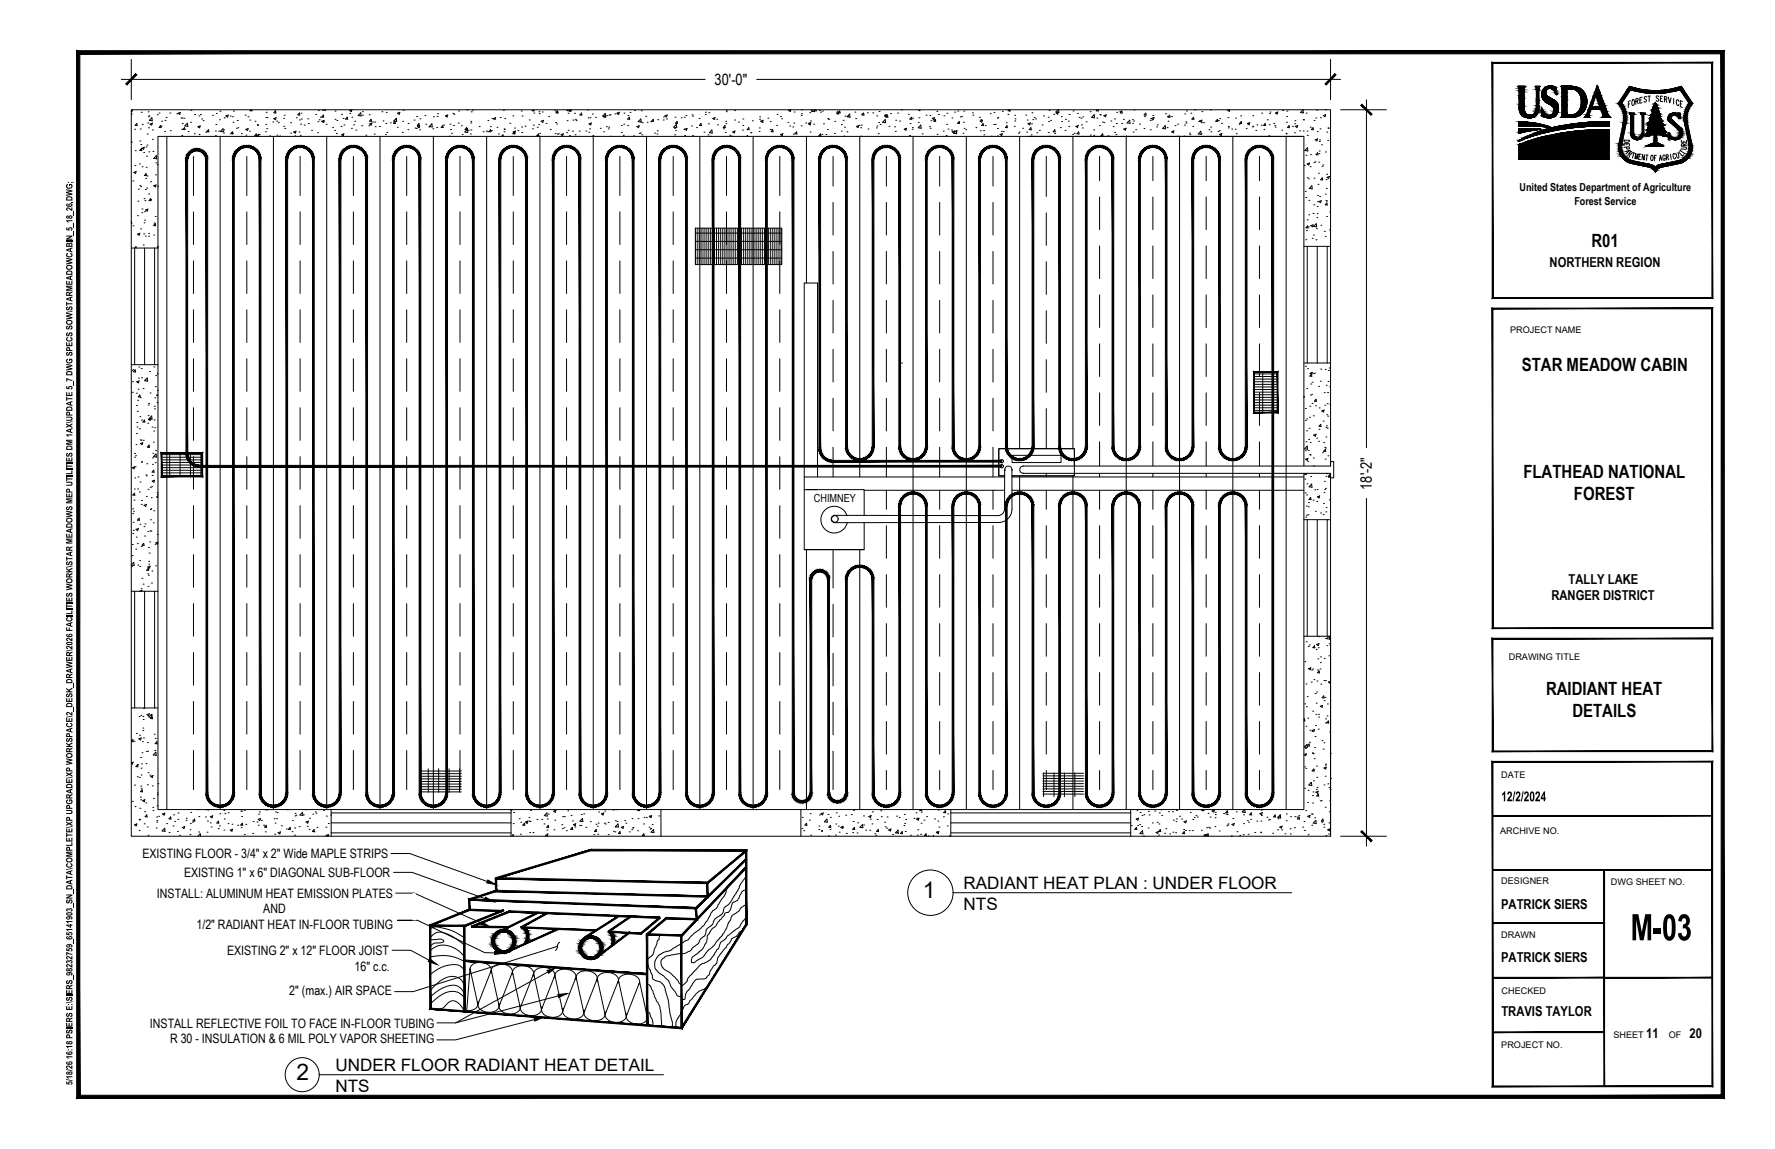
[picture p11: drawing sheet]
<svg xmlns="http://www.w3.org/2000/svg" width="864mm" height="559mm" viewBox="0 0 864 559" stroke-linecap="round" stroke-linejoin="round" font-family="sans-serif">
<defs><g id="words">
<text font-size="20.3" x="793" y="457">M-03</text>
<g font-size="11.1">
<text x="449" y="437">1</text>
<text x="144" y="525">2</text>
</g>
<g font-size="8.9">
<text x="774" y="120">R01</text>
<text x="740" y="180">STAR MEADOW CABIN</text>
<text x="741" y="232">FLATHEAD NATIONAL</text>
<text x="766" y="243">FOREST</text>
<text x="752" y="338">RAIDIANT HEAT</text>
<text x="765" y="349">DETAILS</text>
</g>
<g font-size="8.3">
<text x="469" y="432">RADIANT HEAT PLAN : UNDER FLOOR</text>
<text x="469" y="442">NTS</text>
<text x="163" y="521">UNDER FLOOR RADIANT HEAT DETAIL</text>
<text x="163" y="531">NTS</text>
</g>
<g font-size="7.6">
<text x="348" y="41">30'-0&quot;</text>
<text x="668" y="238" transform="rotate(-90 668 238)">18'-2&quot;</text>
<text x="730" y="390">12/2/2024</text>
</g>
<g font-size="6.7">
<text x="754" y="130">NORTHERN REGION</text>
<text x="763" y="284">TALLY LAKE</text>
<text x="755" y="292">RANGER DISTRICT</text>
<text x="730" y="442">PATRICK SIERS</text>
<text x="730" y="468">PATRICK SIERS</text>
<text x="731" y="494">TRAVIS TAYLOR</text>
<text x="801" y="505">11</text>
<text x="822" y="505">20</text>
</g>
<g font-size="6.3">
<text x="69" y="417">EXISTING FLOOR - 3/4&quot; x 2&quot; Wide MAPLE STRIPS</text>
<text x="90" y="427">EXISTING 1&quot; x 6&quot; DIAGONAL SUB-FLOOR</text>
<text x="76" y="437">INSTALL: ALUMINUM HEAT EMISSION PLATES</text>
<text x="128" y="444">AND</text>
<text x="96" y="452">1/2&quot; RADIANT HEAT IN-FLOOR TUBING</text>
<text x="110" y="464">EXISTING 2&quot; x 12&quot; FLOOR JOIST</text>
<text x="172" y="472">16&quot; c.c.</text>
<text x="141" y="484">2&quot; (max.) AIR SPACE</text>
<text x="73" y="500">INSTALL REFLECTIVE FOIL TO FACE IN-FLOOR TUBING</text>
<text x="83" y="507">R 30 - INSULATION &amp; 6 MIL POLY VAPOR SHEETING</text>
</g>
<text font-size="5.4" x="396" y="244">CHIMNEY</text>
<g font-size="5.3">
<text x="739" y="93">United States Department of Agriculture</text>
<text x="766" y="99">Forest Service</text>
</g>
<g font-size="4.9">
<text x="35" y="89" transform="rotate(-90 35 89)">;</text>
<text x="35" y="528" transform="rotate(-90 35 528)">5/18/2616:18PSIERSE:\SIERS_98232759_65141903_SN_DATA\COMPLETE\XP UPGRADE\XP WORKSPACE\2_DESK_DRAWER\2026 FACILITIES WORK\STAR MEADOWS MEP UTILITIES DM 1AX\UPDATE 5_7 DWG SPECS SOW\STARMEADOWCABIN_5_18_26.DWG</text>
</g>
<g font-size="4.4">
<text x="735" y="162">PROJECT NAME</text>
<text x="734" y="321">DRAWING TITLE</text>
<text x="730" y="379">DATE</text>
<text x="730" y="406">ARCHIVE NO.</text>
<text x="730" y="430">DESIGNER</text>
<text x="784" y="430">DWG SHEET NO.</text>
<text x="730" y="456">DRAWN</text>
<text x="731" y="484">CHECKED</text>
<text x="730" y="510">PROJECT NO.</text>
<text x="785" y="505">SHEET</text>
<text x="812" y="505">OF</text>
</g>
</g></defs>
<g fill="none" stroke="#000" stroke-width=".49">
<path d="M59 39h284M64 29v20M368 39h284M647 29v20M64 55h.1M64 54v-1v1M69 55h.1M72 60h.1M72 54h.1M72 57h.1M72 56h.1M74 57v2h-1z"/>
<path d="M77 56h.1M77 55h.1M79 59h.1M80 59h.1M81 57h.1M83 55h.1M86 55h.1M87 55h1l-1 1zM88 57h.1M89 57h.1M89 58h.1M91 60v1h-1z"/>
<path d="M93 59h.1M93 54h.1M95 56h.1M97 56h.1M98 56h.1M98 58h.1M99 59h.1M103 56h.1M105 55h.1M107 58h.1M107 54h.1M109 57h.1"/>
<path d="M110 56h1v1zM112 56h.1M113 57h.1M113 59h.1M114 54h.1M115 59h.1M119 56h.1M121 57h.1M122 58h.1M123 53v1h-1v-1M124 59h.1M129 57h.1"/>
<path d="M130 55h.1M130 57h.1M133 59h.1M133 58l1-1v1zM134 54h.1M134 54v1h-1zM135 59h.1M135 60h.1M138 58h.1M138 56h.1M141 60h.1M144 57h.1"/>
<path d="M146 58h.1M146 55v1h-1zM146 55h.1M147 58h.1M150 58h.1M154 56h.1M155 59h.1M155 54h.1M155 58h.1M156 57h.1M157 59h1l-1 1zM157 53h.1"/>
<path d="M157 56l1 1h-1zM157 59h.1M158 53h-1M163 58h.1M163 54h.1M164 59h.1M166 56h.1M167 58h.1M169 57v1h-1zM170 54l1-1v1zM170 55h.1M171 57h.1"/>
<path d="M173 59h.1M176 55v1h-2zM176 54h.1M176 56h.1M180 56h.1M181 58v1h-1zM181 59h.1M182 59h.1M186 54h.1M186 59h.1M188 55h.1M190 60h.1"/>
<path d="M192 59v1h-1zM192 58h.1M193 58v1h-1zM193 55h2l-1 1zM196 59h.1M196 54h.1M201 58h.1M203 57h.1M204 58h.1M207 56h.1M211 57h.1M213 57h.1"/>
<path d="M213 55h.1M217 56h1v1zM220 55h.1M221 56h.1M223 60h.1M223 54h.1M227 53h.1M229 60h.1M229 59h.1M229 54h.1M230 54h.1M237 59h.1"/>
<path d="M239 58h.1M240 58l1-1v1zM243 57h.1M245 54h.1M246 58h.1M248 60h.1M250 56h.1M254 54h.1M254 56h.1M257 58h.1M260 55h.1M260 53v1h-1v-1"/>
<path d="M262 54h.1M262 55h.1M263 59h1zM264 54h.1M267 57h.1M270 54h.1M270 60h.1M271 55h.1M271 54l1 1h-1zM276 59h.1M276 55h.1M277 53v1h-1v-1"/>
<path d="M278 53l-1 1h1v-1M279 58h.1M280 55h.1M280 58h.1M280 59h.1M283 55v1h-1zM286 53h.1M286 57h.1M287 57h.1M288 55h.1M290 57h.1M294 55l1 2-2-1z"/>
<path d="M295 56v1h-1zM295 56h.1M296 56h.1M297 56h.1M299 55h.1M300 55h1v1zM300 55h.1M304 55h.1M305 56h.1M306 57v1h-1zM307 55h.1M309 54h.1"/>
<path d="M310 59h2v-1l-1 1M312 59h.1M312 54h.1M313 60h.1M314 57h.1M315 59h.1M317 59h.1M318 58v1h-1zM320 58h.1M323 58h.1M323 57h.1M323 56h2l-1 1z"/>
<path d="M324 58h.1M328 57h.1M329 59l1 1h-1zM331 57h.1M333 57h.1M334 56h.1M337 56h.1M340 58h.1M343 56h.1M343 55h.1M345 55h.1M347 58l1-1v1z"/>
<path d="M349 58h.1M353 59h.1M353 54h.1M357 54h.1M357 58h.1M359 59h.1M361 58h.1M366 59h.1M370 58h.1M370 57h.1M370 59l1-1v1zM371 59h.1"/>
<path d="M374 57h.1M375 59h.1M378 56h.1M380 57h.1M380 58h.1M383 59h.1M385 53l-1 1 1-1M386 60h.1M386 54h.1M390 56h.1M390 55h.1M390 53h.1"/>
<path d="M392 60h.1M394 60h.1M394 55h.1M394 59h.1M395 53h.1M396 53l-1 1h1v-1M397 53v1h-1l1-1M399 54h.1M399 55h.1M400 54h.1M403 58h.1M406 59h.1"/>
<path d="M407 55h1v1zM407 54h.1M409 54v1h-1zM410 59h.1M411 56h.1M413 56h.1M413 55l1 2h-2zM416 55h.1M416 58h.1M419 55h.1M420 55v1h-1zM422 55h.1"/>
<path d="M425 55h.1M427 56h.1M427 60h.1M428 54h.1M430 56h1v1zM431 56h.1M431 58v2l-2-1zM432 56v1h-1zM433 55h.1M436 58h.1M437 55h.1M438 59h.1"/>
<path d="M439 53h.1M442 56h.1M443 57l1 1h-1zM444 57h.1M447 60h.1M447 54h.1M447 57h.1M451 56h.1M452 56h.1M453 59h.1M454 58l1-1-1 1zM455 58v1h-1z"/>
<path d="M456 54h.1M457 56h.1M459 56h.1M461 55h.1M463 57h.1M464 55h.1M466 54h.1M467 59v1h-1zM467 57h.1M468 57h.1M469 59h.1M469 54h.1"/>
<path d="M473 55h.1M473 56h.1M477 57h.1M477 59l1-1v1zM477 58h.1M482 55h.1M484 55h.1M485 57h.1M488 54h.1M490 60h.1M490 56h.1M491 53l-1 1h1l1-1"/>
<path d="M494 56h.1M494 59h.1M494 58h.1M499 56h.1M500 58h.1M502 55h.1M502 58h.1M503 57h.1M504 58h.1M508 56h.1M510 57h.1M510 59h.1"/>
<path d="M510 54h.1M511 59h.1M513 56h.1M514 55h1zM515 53v2l-1-1 1-1M516 57h.1M516 59h.1M518 58h.1M520 59h.1M520 56h.1M522 54h.1M524 55h.1"/>
<path d="M525 57h.1M526 58h.1M527 57h.1M528 59h.1M530 54h.1M532 56l1 1h-2zM534 57h.1M534 53v1h-1l1-1M535 56h.1M536 59h.1M537 56h1v1zM537 60h.1"/>
<path d="M540 59h.1M542 58h.1M543 55h.1M545 54h.1M546 54v1h-1zM547 58h.1M550 58v2h-2zM551 58h.1M551 60h.1M552 59h.1M552 53h.1M557 57h.1"/>
<path d="M557 55l1 1h-1zM560 59h.1M560 58h.1M560 58l1-1v1zM561 56h.1M567 55h.1M568 57h.1M568 59h.1M569 56v1h-1zM570 57h.1M576 55h.1M577 59h.1"/>
<path d="M577 60h.1M577 54h.1M579 55h.1M581 57v1h-1zM581 53h.1M583 59h.1M584 59l1-1-1 1zM585 60h.1M585 54h.1M586 60h.1M589 53h.1M592 58v1z"/>
<path d="M593 59h.1M593 58h.1M597 57h.1M598 53l-1 1h1v-1M601 57h.1M604 56h.1M604 59v1h-1zM607 60h.1M609 56h.1M614 55h.1M617 58h.1M618 55h.1"/>
<path d="M618 54h.1M621 55l1-1-1 1zM624 54h.1M626 59h.1M626 57h.1M626 54h.1M630 59h.1M634 53v2h-1zM634 58h.1M635 55h.1M639 59h.1M640 57h.1"/>
<path d="M641 54h.1M642 57h.1M644 56h1v1zM645 53h.1M652 53h23M665 49v169M738 42h4v1v11l1 1 1 1 2-1 1-2 1-10-1-1h2v1v10a5 5 0 0 1-6 4 5 5 0 0 1-4-6v-8zM739 59l8 1 7 2-15-1zM751 43l2-1h2a1.4 1.4 0 0 1 2 1v3l-1-2-2-1-1 1-1 1 1 2 5 3v2v3l-3 2h-3l-2-1v-3l1 2a2.6 2.6 0 0 0 5 0 2.6 2.6 0 0 0-2-4l-2-2-2-2v-2zM760 42h7l4 3 1 3v3l-1 3-2 2-3 1h-6v-1v-13zM762 43l5 1 2 3v4v2l-1 2-2 1h-4zM776 46l2 6h-3z"/>
<path d="M777 42l6 14v1h-4l1-1-1-3h-5l-1 3 1 1h-3l1-1zM787 50l6-8a39 39 0 0 0 25 0l6 8M793 51h-1M793 55h2v10a2.1 2.1 0 0 0 2 2 2.1 2.1 0 0 0 2-2v-9h-1v-1h3v1h-1v9a3 3 0 0 1-3 3 3 3 0 0 1-4-3zM793 49h-1v3M794 49h1a1.3 1.3 0 0 1 0 1 1.3 1.3 0 0 1-1 1zM796 49h1v-1h-1v3M796 49l1 1M799 49h-1M799 47h-1v3h1M801 47a.7 .7 0 0 0-1 0 .7 .7 0 0 0 0 1h1a.7 .7 0 0 1 0 1 .7 .7 0 0 1-1 0M802 47v2"/>
<path d="M803 59l-1 1v1M803 47h-1M804 54l-1 2v2v1M804 52v1v1M804 52h.1M805 52v-2l2 4M807 54l1 4M807 47h-1l1 2h-1M808 48h1M808 57l1 2h-1l2 2h-1l2 3h-1l1 2h-1h-1l-3-1v4l1 1M809 47h-1v2h1M810 48h1v-1h-1v3"/>
<path d="M810 48l1 2M812 47v3l1-2M814 56l-1 2 5 4a4 4 0 0 1-1 5 4 4 0 0 1-5 0v1v-3a2.5 2.5 0 0 0 4 2 2.5 2.5 0 0 0 0-4l-4-5M814 56a1.9 1.9 0 0 1 2 0 1.9 1.9 0 0 1 1 2M814 48v3M816 55h1v3M817 55a3 3 0 0 0-4 0 3 3 0 0 0-1 3M817 49l-1-1v3h1M818 50v1M819 49h-1v3h1M824 50a10 10 0 0 0-3 10l2 10a8 8 0 0 1-6 10l-9 1-3 3-2-3-9-1a8 8 0 0 1-6-10l2-10a10 10 0 0 0-3-10M64 69h.1"/>
<path d="M66 63h.1M66 73h.1M67 60v1h-1zM68 80h.1M68 69h.1M68 63h.1M69 70h.1M69 72v1h-1zM69 72h1v1zM69 61h.1M70 74h.1M71 71h.1"/>
<path d="M71 76h.1M72 65h.1M72 62h.1M72 74h.1M73 60h1v1zM74 68h.1M74 63h.1M74 74h.1M76 79h.1M76 76v1h-1zM78 61v1h-1zM78 61h.1"/>
<path d="M80 64h.1M81 66v328M83 64h.1M88 63h.1M88 66h.1M89 60h.1M90 62v1h-1zM91 64h.1M94 76v19M95 65h.1M96 62l1-1v1zM97 62h.1"/>
<path d="M97 65h.1M100 64h.1M101 63l1 1h-1zM105 66h.1M105 64h.1M105 61h.1M106 64h.1M107 66v328M109 63v1h-2zM109 65h.1M109 63h.1M113 64v1h-1z"/>
<path d="M113 65h.1M115 62h.1M116 62h.1M117 65h.1M120 63l1-1-1 1zM120 66h.1M120 76v19M121 64h.1M125 65v1h-1zM125 66l1-1v1M125 61h.1M126 65h.1"/>
<path d="M129 64h.1M129 60h.1M130 63h.1M131 66h.1M133 66v328M135 66h.1M136 66h.1M138 61h.1M139 62h.1M141 65h.1M143 64h1v1zM143 66h.1"/>
<path d="M145 64h.1M146 76v19M146 66h.1M146 60h.1M148 61h.1M150 60h.1M152 63h.1M154 65h.1M159 60h.1M159 66v328M162 62h.1M163 63h.1"/>
<path d="M164 65h.1M166 62h.1M166 66l1-1v1zM167 61h.1M171 62h.1M172 76v19M172 61h.1M173 63h.1M176 61h.1M178 66h.1M179 61h.1M180 60h1v1z"/>
<path d="M182 65h.1M183 62h.1M185 62h.1M185 66v328M188 65h.1M188 60h.1M188 64h.1M192 60h.1M193 62h.1M196 64h.1M198 76v19M198 63h.1"/>
<path d="M199 60h.1M202 62h.1M203 63h.1M203 62l1-1v1zM204 60v1h-1zM204 63h.1M207 60h.1M209 62h.1M210 60v2h-1zM211 63h.1M211 66v328M212 62h.1"/>
<path d="M215 61l1 1h-1zM216 61h.1M219 66h.1M219 60h.1M219 63h.1M220 65h.1M221 61h.1M224 76v19M224 61h.1M225 65h.1M226 63l2-1-1 1zM227 62v1h-1z"/>
<path d="M227 63l-1 1h2l-1-1M228 63h.1M229 65h.1M229 63h.1M233 62h.1M235 64h.1M237 64h.1M237 66v328M239 62h.1M239 63v1h-1zM239 64h.1M242 62h.1"/>
<path d="M242 65h.1M244 66h1M245 64h.1M245 63h.1M250 64h1l-1 1zM250 76v19M250 64v1zM250 62h.1M252 64h.1M254 62h.1M254 64h.1M255 61h.1"/>
<path d="M259 63h.1M260 61h.1M261 62h.1M262 66h.1M262 65v1h-1zM262 61h.1M263 65h.1M263 66v328M266 60h.1M268 63h.1M270 65h.1M271 60h.1"/>
<path d="M271 65h.1M272 65h.1M273 66h1M274 65h-1l1 1v-1M276 76v19M276 65h.1M276 63h.1M277 66h.1M279 64h.1M280 66h.1M282 64h.1M285 64h.1"/>
<path d="M286 64h.1M287 60h1l-1 1zM287 63h.1M288 66h.1M289 66v328M292 62h.1M294 64h.1M295 62h.1M296 63h.1M296 62h.1M297 66h.1M302 76v19"/>
<path d="M302 61h.1M302 64h.1M303 66h.1M303 60h.1M305 61h.1M308 66h.1M310 62l1-1v1zM311 65h.1M312 65h.1M312 66h.1M315 66v328M318 65h.1"/>
<path d="M320 65h.1M320 64h.1M328 76v19M328 62h.1M328 66h.1M329 63h.1M329 61v1h-1zM333 63h.1M333 66h.1M333 63l1-1v1zM337 61h.1M337 66h.1"/>
<path d="M339 62h.1M340 66v328M341 60v1h-1zM343 64h.1M344 66h.1M345 60h.1M346 66h.1M346 63l1 2h-2zM349 61h.1M352 63h.1M353 61v1h-1zM353 64h.1"/>
<path d="M353 60h.1M353 76v19M355 66h.1M356 66h.1M356 64h2l-1 1zM361 63h.1M361 61h.1M363 66h1M364 62v1zM365 64h.1M365 65h.1M366 66v328"/>
<path d="M369 64h.1M369 62h.1M375 63h.1M376 63v1h-1zM378 61h.1M379 76v19M380 65h1v1zM384 61h.1M386 62h.1M386 65h.1M388 64v1h-1zM390 61h.1"/>
<path d="M392 66v72M393 60h2l-1 1zM394 64h.1M396 60h.1M399 65v1h-1zM400 65h.1M401 60h.1M402 65h.1M403 63h.1M404 66h.1M405 76v15M406 65h.1"/>
<path d="M409 64h.1M409 61h.1M411 66h.1M411 62h.1M412 64h.1M417 62l1-1-1 1zM418 61h.1M418 66v166M419 62h.1M419 66h.1M419 61h.1M422 63h.1"/>
<path d="M426 62h.1M427 61h.1M427 65h.1M428 61h.1M431 76v15M432 61h.1M435 62h.1M436 64h.1M440 63l1-1v1zM443 66h.1M443 60h.1M444 63h.1"/>
<path d="M444 62h.1M444 66v328M448 61v1h-1zM449 65h.1M452 62h.1M453 62h.1M456 65h.1M457 76v15M459 64h.1M460 66h.1M461 60h.1M461 63h.1"/>
<path d="M463 63h.1M463 64h1v1zM465 64v1h-1zM465 64h.1M469 65h.1M469 62h.1M470 63h.1M470 66v328M475 62h.1M477 64h.1M478 60v1zM479 64h.1"/>
<path d="M479 66h.1M479 61h.1M482 66h1M483 76v15M483 61h.1M484 60h.1M485 62h.1M485 66h.1M487 65h1l-1 1zM487 64h.1M488 64h.1M490 61v1h-1z"/>
<path d="M493 61h.1M496 65h.1M496 64h.1M496 66v152M498 62h.1M500 64h.1M500 66h134M500 60h1v1zM502 62v1h-1zM502 66h.1M502 60h.1M504 65h.1"/>
<path d="M506 63h.1M507 61h.1M509 76v20M510 64h.1M511 66h.1M513 65h.1M513 63v1h-1zM516 62h.1M518 63h.1M520 62h.1M522 65h.1M522 66v152"/>
<path d="M523 65h.1M523 61h2l-1 1zM525 64v1h-1zM526 61h.1M527 62h.1M530 66h.1M532 66h.1M532 63h.1M535 61h.1M535 76v12M536 65h.1M536 65l1 1h-1z"/>
<path d="M539 66h.1M542 62h.1M542 64h.1M543 65h.1M543 60h.1M546 60h.1M547 63l1-1v1zM548 66v328M551 64h.1M553 63h.1M554 60h.1M557 63h.1"/>
<path d="M560 63h.1M561 76v12M563 62h.1M563 61h.1M567 61v2l-1-1zM568 62h.1M570 64h1v1zM572 61h.1M573 66h.1M573 60h.1M574 66v328M576 66h.1"/>
<path d="M576 61h.1M579 65h.1M580 61h.1M584 64v1h-1zM584 65h.1M587 76v12M588 63h.1M589 62h.1M589 64h.1M593 64h.1M593 65h1v1zM594 60h.1"/>
<path d="M598 62h.1M599 63h.1M600 66v328M601 63h.1M602 65h.1M603 60h.1M606 63h.1M607 60h1v1zM609 62h.1M610 61h.1M611 63h.1M612 61h.1"/>
<path d="M613 76v12M614 61h.1M615 63h.1M616 60v1h-1zM617 66h.1M617 61h.1M617 66h1M620 60h.1M620 61h.1M620 62h.1M624 63h.1M626 65h.1"/>
<path d="M626 66v328M627 61v1h-1zM629 61h.1M630 65h.1M630 60h.1M630 61h1v1zM632 64h.1M634 64h.1M635 76h.1M636 64h.1M636 80l1-1v1zM636 66h.1"/>
<path d="M636 72v1h-1zM637 62h.1M638 75h.1M639 62v1h-1zM639 79h.1M640 79h.1M640 68h1v1zM641 64h.1M641 74v1h-1zM642 79h.1M642 75h.1M642 73h.1"/>
<path d="M642 69h.1M642 68h.1M642 63h.1M643 70h.1M645 74h.1M646 64h.1M646 68h.1M646 62h.1M739 69l8-4 10-3 12-2 14-1v2l-11 1-11 1-13 3zM739 63h11l-11 2zM739 70l9-3 12-2 10-2h13v14h-44zM790 68h3a1.3 1.3 0 0 1-2 1 1.3 1.3 0 0 1-1-1z"/>
<path d="M790 71v-1h3v1M791 74l2-1-2 2M791 72h1h1v-1l-3 1M791 74h1M792 70h.1M793 75l1-1h-1l-1 2M793 75v1M794 74l1 1M795 74l-1 3M795 77l1-2v2l1-2v2M797 76h1M799 75h-1l-1 2 1 1"/>
<path d="M800 75v3l-1-3v3M801 75h1M801 75v3M802 61h1l-2 2h1l-1 2v1l4-1v4l-2 1M803 70l-2 1h4M803 76h1v1v1l-1-1zM805 77h.1M806 76h-1v2M807 70h.1M807 70h1M808 70l1 1h-4M808 80l9-2a7 7 0 0 0 5-8l-2-10a12 12 0 0 1 2-10l-5-6a40 40 0 0 1-24 0l-4 6a12 12 0 0 1 2 10l-2 10a7 7 0 0 0 5 8l9 2"/>
<path d="M808 80a2.7 2.7 0 0 1-4 0h-1M808 77h.1M809 78l-1-3-1 3M810 76l-1-1v1l1 2v-1M811 76h1l-1-1v3M811 76l1 2M813 75v3M815 75h-1v1l1 1M816 74l1 2-1 1-1-2M817 74l2 2v-1M818 73l2 2M818 73l-1 1"/>
<path d="M818 68v1h3v-1M818 71l3 1-1 1-2-1M819 71v-1h-1v1h3M819 69h.1M821 70h-2M65 88h.1M65 84l1-1v1zM66 81h.1M67 98h.1M67 92h.1M68 90h.1M68 91h.1"/>
<path d="M69 81h.1M70 97h.1M71 98h.1M71 92h.1M71 87h.1M71 84v1h-1zM71 81h.1M71 91h.1M72 86h.1M72 94h.1M73 97h.1M73 88h.1"/>
<path d="M73 97v1zM75 90h1v1zM76 85h.1M76 80h.1M77 91h.1M405 98v16M431 98v16M457 98v16M483 98v16M535 96v16M561 96v16M587 96v16"/>
<path d="M613 96v16M635 81h.1M635 93h.1M635 96h.1M636 86h.1M637 87h.1M637 97h.1M637 81h.1M638 90v2h-1zM639 100h.1M639 87h.1M641 98h.1"/>
<path d="M641 95h.1M641 90h.1M641 84h.1M642 98h1v1zM642 96h.1M643 81h.1M643 86l1 2-1-1zM644 80h.1M645 94h.1M645 98h.1M645 87h.1M645 92h.1"/>
<path d="M645 85h.1M646 99v1h-1zM646 86h1l-1 1zM64 108v1M65 110h.1M67 105h.1M67 114l1-1v1zM68 111h.1M69 103h.1M69 102h.1M70 119h.1M70 114h.1"/>
<path d="M70 108h.1M70 103h.1M70 107h.1M71 115h.1M71 102h1v1zM72 115h.1M72 113h.1M75 114h.1M75 108h.1M76 109v1h-1zM76 105h.1M77 120h.1"/>
<path d="M94 103v16M120 103v16M146 103v16M172 103v16M198 103v16M224 103v16M250 103v16M276 103v16M302 103v16M328 103v16M338 111h42v18h-42zM338 113h42"/>
<path d="M338 117h42M338 111v18M340 111v18M341 111v18M342 111v18M343 111v18M344 111v18M345 111v18M346 111v18M347 111v18M348 111v18M349 111v18"/>
<path d="M350 111v18M351 111v18M352 111v18M353 111v18M353 103v16M354 111v18M355 111v18M356 111v18M357 111v18M358 111v18M359 111v18M360 111v18"/>
<path d="M361 111v18M362 111v18M363 111v18M364 111v18M365 111v18M366 111v18M367 111v18M368 111v18M369 111v18M370 111v18M371 111v18M372 111v18"/>
<path d="M373 111v18M374 111v18M375 111v18M376 111v18M377 111v18M378 111v18M379 111v18M379 103v16M380 111v18M509 103v16M535 120v15M561 120v15"/>
<path d="M587 120v15M613 120v15M634 120h13M635 117h.1M636 112h.1M636 107h.1M636 120v57M636 110v1h-1zM637 110h.1M637 104h.1M638 110l1-1v1zM638 116h.1"/>
<path d="M639 104h.1M639 114h.1M640 117h.1M640 109l1 1h-2zM640 111h.1M641 106h.1M641 104h.1M641 100h.1M641 120v57M643 110h.1M644 113h.1M645 115h.1"/>
<path d="M645 105h.1M646 120v57M647 103h.1M647 111v1M66 121v-1v1v56M70 121v56M75 121v56M77 120l-13 1M94 127v16M120 127v16M146 127v16M172 127v16"/>
<path d="M198 127v16M224 127v16M250 127v16M276 127v16M302 127v16M328 127v16M338 121h42M338 126h42M353 127v16M379 127v16M405 122v16M431 122v16"/>
<path d="M457 122v16M483 122v16M509 127v16M94 151v16M120 151v16M146 151v16M172 151v16M198 151v16M224 151v16M250 151v16M276 151v16M302 151v16"/>
<path d="M328 151v16M353 151v16M379 151v16M405 146v16M431 146v16M457 146v16M483 146v16M509 151v16M535 143v16M561 143v16M587 143v16M613 143v16"/>
<path d="M64 177h13M65 180h.1M66 180v1h-1zM68 178h.1M69 179h.1M75 178h.1M94 174v16M120 174v16M146 174v16M172 174v16M198 174v16M224 174v16"/>
<path d="M250 174v16M276 174v16M302 174v16M328 174v16M353 174v16M379 174v16M405 170v16M431 170v16M439 177h.1M457 170v16M483 170v16M509 175v16"/>
<path d="M535 167v16M561 167v16M587 167v16M613 167v16M634 177h13M635 178h.1M636 179h.1M643 180h.1M645 180h.1M647 179h.1M64 180h.1M64 191h.1"/>
<path d="M64 186h.1M66 191h.1M66 197h.1M67 186l1-1-1 1zM67 195h.1M67 189h.1M67 184h.1M68 192v1h-1zM68 193h.1M69 184h.1M70 189h.1M71 185h.1"/>
<path d="M72 184v1h-2zM72 197h.1M72 196h.1M73 181h.1M73 191h.1M75 198h.1M75 199h.1M75 193h.1M76 188h.1M76 183h.1M76 196h.1M77 190h.1"/>
<path d="M77 182h.1M77 192h-1l1 1M94 198v16M120 198v16M146 198v16M172 198v16M198 198v16M224 198v16M250 198v16M276 198v16M302 198v16M328 198v16"/>
<path d="M353 198v16M379 198v16M405 194v16M431 194v16M457 194v16M483 194v16M509 199v19M535 191v16M561 191v16M587 191v16M610 182h12M610 183h12"/>
<path d="M610 184h12M610 186h12M610 187h12M610 188h12M610 189h12M610 191h12M610 192h12M610 193h12M610 195h12M610 196h12M610 197h12M610 198h12"/>
<path d="M610 200h12M613 191v16M614 181v20M619 181v20M634 193h.1M635 199h.1M636 189h.1M637 198h.1M637 182l2-1-1 1zM637 192h.1M638 187h.1M638 181h.1"/>
<path d="M638 182v1h-1zM638 192h.1M638 186h.1M638 196h.1M639 182h.1M640 181h.1M640 197h.1M640 194v1zM642 188h.1M642 198h.1M642 185h.1M643 200l1-1v1z"/>
<path d="M644 191h.1M645 197h.1M645 187h.1M646 196h.1M646 191h.1M646 186h.1M646 180h.1M647 197h.1M647 188h.1M66 216h.1M66 211h.1M67 205h.1"/>
<path d="M67 208h.1M67 200h.1M68 209h.1M68 203h.1M68 214h.1M68 216l1-1v1zM69 214h.1M69 204h.1M70 214h.1M70 204v1zM72 206h.1M72 217h.1"/>
<path d="M72 202h.1M72 204h1zM73 216v1h-1zM74 202v2h-1zM74 208h.1M75 215h.1M75 210h.1M75 204h.1M75 208h.1M76 219h.1M405 218v14M431 218v14"/>
<path d="M457 218v14M483 218v14M535 215v12M561 215v12M587 215v12M613 215v12M635 219h.1M635 204h.1M635 215h.1M636 210h.1M636 204h.1M636 217v1h-1z"/>
<path d="M637 219h.1M637 214h.1M637 208h.1M637 203h.1M637 215h.1M639 202h.1M639 212l1-1v1zM641 213h.1M642 215h.1M642 209h.1M643 206v1h-1zM644 205h.1"/>
<path d="M644 215h.1M645 218h.1M645 219v1l-1-1zM645 213h.1M645 208h.1M645 207h.1M646 202h.1M646 208h.1M64 227h2l-1 1zM65 238h.1M65 240l1 1h-1zM65 221h.1"/>
<path d="M65 222h.1M66 232h.1M66 227h.1M66 222h.1M67 238h.1M67 232h.1M68 239h.1M68 234h.1M69 225h.1M71 231h.1M71 226h.1M72 238h.1"/>
<path d="M73 237h.1M74 237h.1M74 231h.1M74 234h1v1zM74 223h.1M74 226h.1M74 220h.1M75 229v1h-1zM75 225h.1M76 221v1h-1zM76 240h.1M78 221h20"/>
<path d="M78 222h20M78 224h20M78 225h20M78 226h20M78 227h20M78 229h20M78 230h20M78 231h20M83 220v12M88 220v12M93 220v12M94 222v16"/>
<path d="M98 220v12M120 222v16M146 222v16M172 222v16M198 222v16M224 222v16M250 222v16M276 222v16M302 222v16M328 222v16M353 222v16M379 222v16"/>
<path d="M391 232h98M392 238h6M398 232v-94h-7v100M420 238h69M431 238v10M457 238v10M483 238v10M489 229h.1M489 229a1.8 1.8 0 0 1 2-2 1.8 1.8 0 0 1 1 2M492 229h.1M492 228v20a6 6 0 0 1-6 6h-80h-1l-1-1 1-2h1h80a3 3 0 0 0 3-3v-20M492 238h142"/>
<path d="M492 232h142M492 221h24v4h-24zM496 231v163M498 227h149M498 230h.1M498 227a1.8 1.8 0 0 0-2 1 1.8 1.8 0 0 0 2 2M509 230v2M509 238v10M522 231v163M523 227v-9h-37v13h3h-3v-13h37v13h-31h31v-1M535 230v2M535 238v10"/>
<path d="M561 230v2M561 238v10M587 230v2M587 238v10M613 230v2M613 238v10M634 230v164h-244M634 227v-161h-557v328h245M635 233h.1M635 240h.1M635 223h1v1zM636 230v1h-1v-1"/>
<path d="M636 235h.1M636 225h.1M637 221h.1M638 232h.1M638 235v2h-1zM639 223h.1M639 227h.1M640 238h.1M641 238h.1M643 220h.1M644 239h.1M644 234h.1"/>
<path d="M644 238h.1M645 223h.1M645 238h.1M645 232h.1M645 230h1M646 222h.1M646 232h.1M647 231v1h-1zM647 227v-3h2v8h-2v-2h-149M647 227v-174h-583v354h583v-177M65 247h.1M65 250h.1"/>
<path d="M65 259h.1M65 254h.1M65 258h.1M65 249h.1M65 243h.1M66 257h1v1zM68 252v1h-1zM68 255h.1M69 245h.1M69 243h.1M70 256h.1M70 246l1-1v1z"/>
<path d="M71 255h.1M71 241h.1M72 259h.1M73 258h.1M73 253h.1M73 248h.1M73 247h.1M74 242h.1M75 254h.1M75 248h.1M76 260h.1M77 241h.1"/>
<path d="M77 241l-1 1h1M94 246v16M120 246v16M146 246v16M172 246v16M198 246v16M224 246v16M250 246v16M276 246v16M302 246v16M328 246v16M353 246v16"/>
<path d="M379 246v16M412 251a6 6 0 0 0-10-3 6 6 0 0 0 0 10 6 6 0 0 0 10-4M420 251v-13h-29v29h29v-13M431 256v16M457 256v16M483 256v16M509 256v16M535 256v16M561 256v16M587 256v16M613 256v16M634 253h13"/>
<path d="M635 252h.1M636 246h.1M636 251h.1M636 241h.1M636 253v56M636 250h.1M637 246h.1M637 244h.1M638 242v1h-1zM639 243h.1M640 249h.1M641 244h.1"/>
<path d="M641 253v56M641 242l1-1v1zM643 249h.1M644 250h.1M644 245h.1M645 249h.1M645 247h.1M646 253v56M647 243h.1M665 242v170M64 276h.1M64 270h.1"/>
<path d="M64 265h.1M65 273v2h-1zM66 267h.1M66 261h.1M67 264h.1M67 275h.1M68 273h.1M68 275h.1M69 266h.1M70 264v1h-1zM70 261h.1M72 279h.1"/>
<path d="M72 276l1-1v1zM72 276v1h-1zM72 266h.1M72 280h.1M72 273h.1M72 274h.1M73 269h.1M73 264h.1M74 278h.1M75 265h.1M76 275h.1M77 264h-1l1 1v-1"/>
<path d="M94 270v16M120 270v16M146 270v16M172 270v16M198 270v16M224 270v16M250 270v16M276 270v16M302 270v16M328 270v16M353 270v16M379 270v16"/>
<path d="M391 267h29M392 267v127M405 267v19M418 267v127M431 279v16M457 279v16M483 279v16M509 279v16M535 279v16M561 279v16M587 279v16M613 279v16"/>
<path d="M64 288h13M66 288v56M68 288l1-1v1M68 288h.1M69 286h.1M69 281h.1M70 284h.1M70 288v56M72 285h.1M74 284h.1M75 288v56M94 294v15"/>
<path d="M120 294v15M146 294v15M172 294v15M198 294v15M224 294v15M250 294v15M276 294v15M302 294v15M328 294v15M353 294v15M379 294v15M405 294v16"/>
<path d="M94 317v16M120 317v16M146 317v16M172 317v16M198 317v16M224 317v16M250 317v16M276 317v16M302 317v16M328 317v16M353 317v16M379 317v16"/>
<path d="M405 318v16M431 303v16M457 303v16M483 303v16M509 303v16M535 303v16M561 303v16M587 303v16M613 303v16M634 309h13v98M635 312h.1M636 314h.1"/>
<path d="M637 314h.1M640 314v1h-1zM640 316h.1M641 313h1l-1 1zM641 315h.1M642 310h.1M642 319h.1M645 311h.1M646 314h.1M647 319h.1M647 309l-2 2h2v-2M647 313h.1"/>
<path d="M431 327v16M457 327v16M483 327v16M509 327v16M535 327v16M561 327v16M587 327v16M613 327v16M635 322h.1M635 333h.1M636 339h.1M637 325h1l-1 1z"/>
<path d="M638 332h.1M638 326h.1M639 325h.1M639 331h.1M640 337h.1M641 337h.1M641 331h.1M641 326h.1M641 320h.1M642 326v1h-1zM642 325h.1M642 322h.1"/>
<path d="M643 333h.1M644 338v1h-1zM644 331h.1M644 320h.1M645 339h.1M645 331h.1M647 331l-1 1h1M64 344h13M65 360v1h-1zM66 357h.1M68 359h1l-1 1zM68 348h.1"/>
<path d="M68 358h.1M69 348h.1M69 355h.1M70 348h.1M70 354h.1M70 350h.1M70 359h.1M70 345h.1M72 348l1-1-1 1zM74 347v2h-2zM74 348h.1M74 349v1l-1-1z"/>
<path d="M75 357h.1M76 359h.1M94 341v16M120 341v16M146 341v16M172 341v16M198 341v16M224 341v16M250 341v16M276 341v16M302 341v16M328 341v16"/>
<path d="M353 341v16M379 341v16M405 342v15M431 351v16M457 351v16M483 351v16M509 351v16M535 351v16M561 351v16M587 351v16M613 351v16M634 350h1v1h-1"/>
<path d="M635 342h.1M635 353h.1M636 344h.1M636 349h.1M637 355h.1M638 356h.1M638 355h2l-1 1zM639 346h.1M640 358h.1M640 353h.1M640 347h.1M640 342h.1"/>
<path d="M641 355h.1M641 347h.1M642 349h.1M642 343h2l-1 1zM644 341h.1M645 352h.1M645 350h.1M646 348h.1M646 342h.1M646 351v1h-1zM647 356h.1M64 371h1l-1 1v-1"/>
<path d="M65 360h.1M67 378h.1M67 372v1h-1zM67 372h.1M68 378h.1M68 368h.1M69 374h.1M69 377h.1M69 371h.1M69 366h.1M69 361h.1M71 371h.1"/>
<path d="M71 366h.1M72 361h.1M72 365h.1M72 376h.1M73 377h.1M73 378l1-1v1zM75 365h.1M76 366v1h-1zM76 361v1zM94 365v19M120 365v19M146 365v19"/>
<path d="M172 365v19M198 365v19M205 375h19M205 376h19M205 378h19M205 379h19M208 374v11M213 374v11M219 374v11M224 374v11M224 365v19M250 365v19"/>
<path d="M276 365v19M302 365v19M328 365v19M353 365v19M379 365v19M405 365v19M431 375v9M457 375v9M483 375v9M507 376h20M507 377h20M507 379h20"/>
<path d="M507 380h20M508 376v11M509 375v9M513 376v11M518 376v11M523 376v11M535 375v9M561 375v9M587 375v9M613 375v9M634 367h2l-1 1zM635 373h.1"/>
<path d="M635 363h.1M635 364h.1M635 374h.1M636 362v2l-1-1zM637 362v1h-1zM637 361h.1M639 366h.1M639 367h.1M639 380h.1M639 374v1h-1zM639 374h.1M639 369h.1"/>
<path d="M640 364h.1M641 373h.1M641 378h.1M643 360h.1M644 364h.1M644 361h.1M644 374l1-1v1zM645 377h.1M645 372h.1M647 367h.1M647 379h.1M64 390h.1"/>
<path d="M65 382h.1M66 392h.1M68 399h.1M68 398h.1M68 393h.1M68 388h.1M68 389h.1M68 382h.1M69 383h.1M69 384v1h-1zM69 389h2l-1 1zM70 395h.1"/>
<path d="M71 390h.1M71 396l1 1h-1zM72 382h.1M74 382h.1M74 393h.1M74 394h.1M75 388h.1M76 397h.1M76 400h.1M76 399h.1M76 392h.1M77 387h.1"/>
<path d="M77 381h.1M77 386h.1M77 397h.1M79 396l1-1v1zM83 397v1h-1zM84 396h.1M85 399h.1M87 398h.1M87 395h.1M91 399h.1M91 398h.1M93 395h.1"/>
<path d="M94 400h.1M95 398v1h-1zM96 394h.1M97 397h.1M100 397h.1M100 394h.1M101 399h.1M101 394h.1M102 397h1v1zM106 399v1h-1zM107 396h.1M109 394h.1"/>
<path d="M109 398h.1M109 396h.1M111 395h.1M117 394h.1M118 397h.1M118 394h.1M119 394h.1M123 399h.1M125 400h.1M126 398h1l-1 1zM126 396h.1M126 395h.1"/>
<path d="M127 399h.1M129 394h1M133 398h.1M134 395h.1M135 398h.1M135 395h.1M140 394h.1M142 399h.1M144 396h.1M144 397h.1M147 395v2l-1-1zM148 396h.1"/>
<path d="M149 394h.1M149 400l1-1v1zM151 398h.1M152 396h.1M153 395h.1M154 395h.1M157 394h.1M159 397h.1M161 396h.1M161 394v13M161 395h88M205 380h19"/>
<path d="M205 381h19M205 383h19M205 384h19M205 385h19M249 394v13M249 394h.1M250 395h.1M253 398h.1M253 400h.1M256 400l1-1v1zM257 398h.1M257 399h.1"/>
<path d="M258 400h.1M258 394h.1M261 399h.1M264 399h.1M266 395v2h-1zM266 398h.1M267 396h.1M269 395l1-1v1zM270 399h.1M274 397h.1M275 397h.1M276 394h.1"/>
<path d="M278 397h.1M279 399h.1M283 396h.1M283 398l1 2-2-1zM284 396h.1M287 400h.1M291 395h.1M293 396l1-1-1 1zM294 394h.1M296 400h.1M298 394h.1M299 399h.1"/>
<path d="M300 394h.1M300 400h.1M304 399h.1M308 398h.1M310 398h.1M311 394h-1h1M313 397h.1M314 398h.1M316 397h1v1zM316 397h.1M321 397h.1M322 394h68"/>
<path d="M322 394v13M390 394v13M390 398h.1M394 399h.1M394 396h.1M399 396h.1M399 394h.1M399 396l2-1-1 1zM402 398l1 2h-2zM403 396h.1M404 398h.1M407 395h.1"/>
<path d="M408 397h.1M411 396h.1M414 396h.1M415 400h.1M415 394h.1M420 397h.1M423 397h1v1zM423 398h.1M424 395h.1M427 399h.1M429 394h.1M429 397h.1"/>
<path d="M430 400h.1M432 397h.1M436 397h.1M437 398h.1M440 396h.1M441 399h.1M445 398h.1M446 395h.1M446 398h1v1zM446 398h.1M448 394h.1M448 395h.1"/>
<path d="M450 399h.1M451 397h.1M455 398h.1M456 399h.1M457 394h.1M459 397h.1M460 394v1h-1zM461 396h.1M463 394v13M463 395h87M507 381h20M507 382h20"/>
<path d="M507 384h20M507 385h20M507 386h20M550 394v13M553 398h1v1zM553 394h.1M555 395h.1M556 397h.1M557 396h.1M559 395h.1M559 396h.1M562 394h.1"/>
<path d="M563 400h.1M564 395h.1M565 394h.1M565 397h.1M569 395h.1M570 395h.1M571 399h.1M572 400h.1M572 394h.1M572 398h.1M574 397h.1M575 398h.1"/>
<path d="M576 400l1-1v1zM579 395h.1M580 399h.1M581 398h.1M582 397h.1M583 397h.1M585 394h1M588 396h.1M589 397h.1M590 394h1v1zM591 398h.1M591 396h.1"/>
<path d="M591 395h.1M595 396h.1M596 396h.1M597 396h.1M597 394v1h-1zM600 398h.1M601 395h.1M605 396h.1M605 395h.1M605 394l-1 1h2v-1M607 399h.1M607 400h.1"/>
<path d="M608 398h.1M609 395v1h-1zM612 399h.1M613 396l1-1v1zM613 399h.1M614 394h.1M614 397h.1M616 397h.1M617 399h.1M618 399h.1M620 396l1 1h-1zM622 398h.1"/>
<path d="M622 397h.1M623 396v2h-1zM626 399h.1M626 396h.1M628 397h.1M630 397h.1M631 397h.1M632 397h.1M632 397v1h-1zM634 400h.1M635 383h.1M635 394h.1"/>
<path d="M636 390h.1M636 397h1v1zM636 384h.1M637 381h.1M638 380v2h-1zM638 396h.1M639 387h.1M639 391h.1M639 385h.1M640 398h.1M640 399v2l-1-1zM640 385h1v1z"/>
<path d="M640 384h.1M641 383h.1M641 386l1 1h-1zM642 389h.1M643 389h.1M643 400h.1M644 398v1h-1zM644 382h.1M645 393h.1M646 381h.1M647 383h.1M647 395h.1"/>
<path d="M647 389h.1M647 384h.1M726 397h.1M65 401h2l-1 1zM66 401h.1M68 404h.1M70 401h.1M72 402h.1M72 406h.1M76 403h.1M80 403v1h-1zM81 401h.1"/>
<path d="M82 405h.1M84 402h.1M86 404h.1M87 406h.1M89 402h1v1zM92 406h.1M92 404h.1M93 400h.1M96 407l1-2 1 2M97 405h.1M101 405h.1M102 400h.1"/>
<path d="M103 402h.1M106 403h.1M107 402h.1M109 404h.1M111 401h.1M112 404l1-1v1zM113 401h.1M116 401h.1M117 402h.1M118 400v1h-1zM119 406h.1M120 401h.1"/>
<path d="M123 405h.1M126 401h.1M128 401h.1M129 405h.1M130 401v1h-1zM134 406h.1M134 400h.1M135 405h1v1zM137 402h.1M139 403h.1M141 402v1h-1zM142 404h.1"/>
<path d="M143 406h.1M143 403h.1M146 402h.1M150 402h.1M150 403h.1M153 405h.1M153 403v1h-1zM154 402h.1M159 402h.1M159 407l1-1h-1v1M160 406h.1M160 401h.1"/>
<path d="M161 400h88M161 405h88M190 415h9l38 14M249 406h.1M250 401h.1M253 406h.1M255 400v1h-1zM256 400h.1M258 405h.1M259 405h.1M265 401h.1M266 404h.1"/>
<path d="M266 406h.1M266 407l1-1h-2l1 1M267 401v1h-1zM270 404h.1M273 401h.1M274 403h.1M276 404h.1M278 402l1 1h-1zM279 401h1v1zM280 402h.1M282 401h.1M283 402h.1"/>
<path d="M285 402h.1M289 406h.1M290 401h.1M290 403v1h-1zM291 402h.1M291 406h.1M291 400h.1M294 400h.1M294 401h.1M296 406h.1M298 404h.1M299 405h.1"/>
<path d="M299 402h.1M301 401v1h-2zM302 404v1h-1zM302 402h1v1zM305 400h.1M306 405h.1M307 404h.1M308 403h.1M310 404h.1M313 401h.1M313 405v1h-1zM316 402h.1"/>
<path d="M316 403h.1M317 403h.1M317 401h.1M318 403v2h-1zM390 403h.1M391 404h.1M392 400l1 1h-1zM394 406h.1M398 403h.1M398 402h.1M400 404h.1M403 407h.1"/>
<path d="M404 403h.1M404 401v1h-1zM406 406h.1M407 401h.1M408 402h.1M408 405h.1M409 402h1v1zM410 403h.1M412 405h.1M415 405h.1M416 402v1h-1zM417 405h.1"/>
<path d="M417 400h.1M420 401v2l-2-1zM420 401h.1M421 404h.1M423 404h.1M424 401h.1M426 405h.1M426 406h.1M427 403v1h-1zM431 402h.1M431 403h.1M432 404l2-1-1 1z"/>
<path d="M434 406h.1M436 405h.1M437 404v1h-1zM439 404v1h-1zM440 402h.1M440 400h.1M440 404h.1M443 406h.1M446 406h.1M447 404h.1M448 406h.1M448 400h.1"/>
<path d="M451 405v1h-1zM452 407h.1M454 407h.1M456 405l1-1-1 1zM456 405h.1M457 402h.1M461 402h.1M462 407h.1M463 400h87M463 405h87M550 402h.1M553 402v1h-1z"/>
<path d="M553 402h.1M554 401h.1M555 402h.1M556 404v2l-1-1zM556 407h.1M559 403h.1M561 400h.1M562 405l2-1-1 1zM564 406h.1M564 401h.1M565 403v1h-1zM567 405h.1"/>
<path d="M567 403h.1M569 406h.1M571 405h.1M572 405h.1M576 403h.1M576 404v1h-1zM577 404h.1M579 404h.1M580 404h.1M585 404h.1M586 406h1v1zM587 403h.1"/>
<path d="M588 405v1h-1zM588 402h.1M589 403h.1M591 402h.1M593 404h.1M597 402h.1M597 401h.1M599 407h.1M599 401l1-1v1zM602 404h.1M603 406h.1M605 406h.1"/>
<path d="M605 401h.1M607 406h.1M610 405h.1M613 405h.1M619 405h.1M622 404h.1M623 402h1l-1 1zM624 404h.1M625 406h.1M628 403h.1M628 406h.1M630 403h.1"/>
<path d="M634 402h.1M635 404h.1M636 406h.1M638 401h.1M644 401h.1M644 402h.1M645 406h.1M646 404l1-1v1zM646 406h.1M647 400h.1M652 407h23M191 424h10l35 13"/>
<path d="M193 434h9v14h-9h10l33 15h5M202 434l32 15M241 427h.1M354 432l-2 4-3 6-2 1-5 7-4 4-3 3-3 2M363 433l-2 1-2 4-3 1-2 5h-1l-5 6-2 2-2 3v3l-2 3-5 4-1 3h2l4-2 2-4 3-2 5-6 4-9 7-5M363 427l-3 3-5 9-3 3-1 3-3 2-1 3-2 1a3 3 0 0 0-2 3v1l-2 2-1 2-3 2-1 1-4 2M464 434h164M726 423h.1M209 452l1-1a22 22 0 0 1 16 5M210 457h4a1.1 1.1 0 0 1 2 1 1.1 1.1 0 0 1-2 1h-3l-2 2M210 456a7 7 0 0 1 9-1l7 5M272 458l-1 2"/>
<path d="M321 455v2l-1 1-3 7-2 1v3l3 7 3 2 2 2 2 6 1 7 1 4v3M332 459l-5 3-4 1-3 2-2 4 1 2 6 6 4 7 3 1M361 453h-1l-2 2-2 2-3 4-4 5v2l-3 4-1 2-2 2-5 1-3 4-1 1-1 4h-1M363 446l-3 5-9 7-1 3-1 1-3 5-5 2-6 6-1 3-2 1M726 449h.1M191 462h9l9 5M209 463a12 12 0 0 1 17 2M209 465h9l8 3M226 472a8 8 0 0 0-11-2l-6 4M226 480a7 7 0 0 0-5-5 7 7 0 0 0-7 2l-5 5M229 472a4 4 0 0 1 5-4 4 4 0 0 1 5 5M239 473a4 4 0 0 1 5-4 4 4 0 0 1 5 5"/>
<path d="M250 474a4 4 0 0 1 5-4 4 4 0 0 1 4 5M260 475a4 4 0 0 1 5-4 4 4 0 0 1 4 5M267 473l-45 24h-9M270 476a4 4 0 0 1 5-5 4 4 0 0 1 5 5M271 460l-70 22h-9M271 460l-1 2M281 476a4 4 0 0 1 5-4 4 4 0 0 1 4 5M291 477a4 4 0 0 1 5-4 4 4 0 0 1 4 5M301 478a4 4 0 0 1 5-4 4 4 0 0 1 5 5M316 479l1 1 4 10 1 10M332 464l-8 1-2 2v2l1 2 5 4 3 4M345 480l-6 3-4 5-2 1-1 2"/>
<path d="M726 476h.1M209 491a8 8 0 0 0 10-4 4 4 0 0 1 6 3l1 2M226 485a9 9 0 0 0-13 0l-4 3M226 484a7 7 0 0 0-11-3l-6 4M227 491l2-20 3 18 7-17 4 17 6-16 4 17 7-16 3 17 7-17 4 18 6-17 4 18 7-17 3 17 7-16 4 17 6-16 4 17M232 487a4 4 0 0 1-5 5M233 487a4 4 0 0 0 4 5 4 4 0 0 0 6-4M243 488a4 4 0 0 0 5 5 4 4 0 0 0 5-4M254 489a4 4 0 0 0 4 5 4 4 0 0 0 5-4M260 496l-38 10h-9M264 490a4 4 0 0 0 4 5 4 4 0 0 0 5-5M272 484l-50 13"/>
<path d="M274 490a4 4 0 0 0 5 6 4 4 0 0 0 5-5M285 491a4 4 0 0 0 4 5 4 4 0 0 0 5-4M295 492a4 4 0 0 0 4 5 4 4 0 0 0 5-4M305 493a4 4 0 0 0 5 5 4 4 0 0 0 5-4M316 492l1 4 1 3M331 492v2l-2 3v3M726 502h.1M155 523h168"/>
<circle cx="487" cy="227" r=".8"/>
<circle cx="487" cy="224" r=".8"/>
<circle cx="406" cy="252" r="1.6"/>
<circle cx="453" cy="434" r="11"/>
<circle cx="245" cy="458" r="6"/>
<circle cx="245" cy="458" r="5"/>
<circle cx="287" cy="461" r="6"/>
<circle cx="287" cy="461" r="5"/>
<circle cx="147" cy="523" r="8"/>
</g>
<g fill="#000" stroke="#000" stroke-width=".49">
<path d="M744 57h1zM747 42h2zM752 43h5zM753 57h1zM753 57h2zM754 56h3zM754 42h1zM760 57h3zM763 56h6zM761 42h3zM764 43h5zM769 60h14z"/>
<path d="M771 60h12zM772 60h11zM773 59h10zM777 59h6zM779 59h4zM781 59h2zM793 42h1h-2zM802 45h7zM804 53h2zM814 55h1zM816 42h2zM739 65h1z"/>
<path d="M739 61h1zM739 68h1zM740 68h1zM741 63h6zM742 61h10zM744 61h8zM745 63h1zM751 66h32zM759 61h24zM767 64h16zM768 64h15zM770 64h13z"/>
<path d="M770 63h13zM775 63h8zM778 63h5zM779 63h4zM781 63h2zM782 63h1zM782 61h1zM796 68h1zM799 66h1zM801 71h1zM801 63h1zM801 66h1z"/>
<path d="M802 61h1zM803 61h6zM802 71h1zM804 71h1zM807 65h1zM809 66h1zM815 68h1zM805 83h1zM236 436l4 3-4-1zM237 428l4 2-4-1zM235 448l3 3-4-1zM244 452h2z"/>
<path d="M254 451h2zM255 459h1zM287 455h1zM296 453h2zM297 460h1l-1 1zM297 460h1zM209 466l4 3-5-1zM241 463l4 1h-4zM244 463h3zM266 472l5-1-4 2zM286 467h3zM260 495h4l-4 2z"/>
<path d="M271 484l5-1-4 2z"/>
<path d="M37 25l2 1 800-1zM39 26l800-1-2 1zM837 26l2 508v-509zM837 26l2 508-2-1zM37 534h802l-2-1zM39 533h798l-800 1zM37 25v509l2-1zM37 25l2 1v507z"/>
<path d="M66 36l-4 5 5-5zM61 41l5-5-4 5z"/>
<path d="M645 41l5-5zM650 36l-5 5z"/>
<path d="M662 51l5 5h1zM662 51h1l5 5z"/>
<path d="M739 59h1zM739 59h1z"/>
<path d="M739 59h1zM739 59h1z"/>
<path d="M739 59h1zM739 59h1z"/>
<path d="M739 59h1zM739 59h1z"/>
<path d="M739 59h1zM739 59h1z"/>
<path d="M739 59h1zM739 59h1z"/>
<path d="M739 59h1zM739 59h1z"/>
<path d="M739 59h2zM739 59h2z"/>
<path d="M739 59h2zM739 59h2z"/>
<path d="M739 59h2zM739 59h2z"/>
<path d="M739 59h3zM739 59h3z"/>
<path d="M739 43h3zM739 43h3z"/>
<path d="M739 43h3zM739 43h3zM739 43h3zM739 43h3z"/>
<path d="M739 43h3zM739 43h3zM739 43h3zM739 43h3zM739 43h3zM739 43h3z"/>
<path d="M739 43h3zM739 43h3z"/>
<path d="M739 43h3zM739 43h3z"/>
<path d="M739 43h3zM739 43h3zM739 43h3zM739 43h3z"/>
<path d="M739 43l3 1v-1zM739 43l3 1h-3z"/>
<path d="M739 44h3zM739 44h3h-3z"/>
<path d="M739 44l3 1v-1zM739 44l3 1h-3z"/>
<path d="M739 45l3 2v-2zM739 45l3 2h-3z"/>
<path d="M739 47l3 1v-1zM739 47l3 1h-3z"/>
<path d="M739 48l3 3v-3zM739 48l3 3h-3z"/>
<path d="M739 51h3zM739 51h3h-3z"/>
<path d="M739 51l3 1zM739 51l3 1z"/>
<path d="M739 52h3zM739 52h3z"/>
<path d="M739 52h3zM739 52h3z"/>
<path d="M739 52h3zM739 52h3z"/>
<path d="M739 52h3zM739 52h3z"/>
<path d="M739 52h3zM739 52h3z"/>
<path d="M739 52h3zM739 52h3z"/>
<path d="M739 52h3zM739 52h3zM739 52h3zM739 52h3z"/>
<path d="M739 52l3 1zM739 52l3 1z"/>
<path d="M739 53h3zM739 53h3z"/>
<path d="M739 53h3zM739 53h3z"/>
<path d="M739 43h3zM739 43h3z"/>
<path d="M739 53h3zM739 53h3z"/>
<path d="M739 53h3zM739 53h3z"/>
<path d="M739 53h3zM739 53h3z"/>
<path d="M739 53h3zM739 53h3h-3z"/>
<path d="M739 59h3zM739 59h3z"/>
<path d="M739 43h3zM739 43h3z"/>
<path d="M739 43h3zM739 43h3z"/>
<path d="M739 53h3zM739 53h3z"/>
<path d="M739 53l3 1zM739 53l3 1z"/>
<path d="M739 43h3zM739 43h3z"/>
<path d="M739 54h3zM739 54h3z"/>
<path d="M739 54h3zM739 54h3z"/>
<path d="M739 42h3zM739 42l3 1z"/>
<path d="M739 54h3zM739 54h3z"/>
<path d="M739 42h3zM739 42h3z"/>
<path d="M739 42h3zM739 42h3z"/>
<path d="M739 54h3zM739 54h3z"/>
<path d="M739 54l3 1zM739 54l3 1zM739 55h3zM739 55h3z"/>
<path d="M739 42h3zM739 42h3z"/>
<path d="M739 42h3zM739 42h3z"/>
<path d="M739 42h3zM739 42h3z"/>
<path d="M739 55h3zM739 55h3z"/>
<path d="M739 42h3zM739 42h3z"/>
<path d="M738 42h4zM738 42h4z"/>
<path d="M739 42h3zM739 42h3z"/>
<path d="M740 55h2zM740 55h2z"/>
<path d="M738 42h4zM738 42h4zM738 42h4zM738 42h4z"/>
<path d="M740 55h2zM740 55h2z"/>
<path d="M740 55h2zM740 55h2z"/>
<path d="M738 42h4zM738 42h4z"/>
<path d="M738 42h4zM738 42h4z"/>
<path d="M738 42h4zM738 42h4z"/>
<path d="M740 55h2zM740 55h2z"/>
<path d="M740 55h2zM740 55h2z"/>
<path d="M739 59h4zM739 59h4z"/>
<path d="M740 55h3zM740 55h3z"/>
<path d="M740 55h3zM740 55h3z"/>
<path d="M740 55h3zM740 55h3z"/>
<path d="M740 55l3 1zM740 55l3 1z"/>
<path d="M740 56h3zM740 56h3z"/>
<path d="M739 59h4zM739 59h4z"/>
<path d="M740 56h3zM740 56h3z"/>
<path d="M740 56h3zM740 56h3z"/>
<path d="M740 56h4zM740 56h4z"/>
<path d="M739 59l6 1zM739 59l6 1z"/>
<path d="M740 56h4zM740 56h4z"/>
<path d="M740 56h4zM740 56h4z"/>
<path d="M740 56h4zM740 56h4z"/>
<path d="M740 56h4zM740 56h4z"/>
<path d="M744 57h1zM744 57h1z"/>
<path d="M739 60h7zM739 60h7z"/>
<path d="M743 57h2zM743 57h2z"/>
<path d="M743 57h2zM743 57h2z"/>
<path d="M743 57h2zM743 57h2z"/>
<path d="M743 57h3zM743 57h2z"/>
<path d="M739 60h7zM739 60h7z"/>
<path d="M743 57h3zM743 57h3z"/>
<path d="M743 57h3zM743 57h3z"/>
<path d="M743 57h3zM743 57h3z"/>
<path d="M742 57h4zM742 57h4z"/>
<path d="M739 60h8zM739 60h8z"/>
<path d="M742 57h4zM742 57h4z"/>
<path d="M742 57h4zM742 57h4z"/>
<path d="M742 57h4zM742 57h4z"/>
<path d="M739 60h8zM739 60h8z"/>
<path d="M742 57h5zM742 57h4z"/>
<path d="M741 57h6zM741 57h6z"/>
<path d="M741 57h6zM741 57h6z"/>
<path d="M741 57h6zM741 57h6z"/>
<path d="M741 56h6zM741 56l6 1z"/>
<path d="M739 60h9zM739 60h9z"/>
<path d="M741 56h6zM741 56h6zM741 56h6zM741 56h6z"/>
<path d="M741 56h6zM741 56h6z"/>
<path d="M745 56h2zM744 56h3z"/>
<path d="M740 56h7zM740 56h7z"/>
<path d="M745 56h3zM745 56h3z"/>
<path d="M745 56h3zM745 56h2z"/>
<path d="M746 56h2zM745 56h3z"/>
<path d="M746 56h2zM746 56h2z"/>
<path d="M746 56h2zM746 56h2z"/>
<path d="M746 56h2zM746 56h2z"/>
<path d="M746 55h2zM746 56h2z"/>
<path d="M746 55h2zM746 55h2z"/>
<path d="M747 55h1zM747 55h1z"/>
<path d="M747 55h1zM747 55h1z"/>
<path d="M747 55h1zM747 55h1z"/>
<path d="M747 55h1zM747 55h1z"/>
<path d="M747 55h1zM747 55h1z"/>
<path d="M747 54h1zM747 54l1 1z"/>
<path d="M747 54h1zM747 54h1z"/>
<path d="M747 54h2zM747 54h1z"/>
<path d="M747 53l2 1zM747 53l2 1h-2z"/>
<path d="M747 53h2zM747 53h2z"/>
<path d="M747 53h2zM747 53h2z"/>
<path d="M747 53h2zM747 53h2z"/>
<path d="M747 53h2zM747 53h2z"/>
<path d="M747 53h2zM747 53h2z"/>
<path d="M747 53h2zM747 53h2z"/>
<path d="M748 50l1 1v-1zM748 50l1 1h-1z"/>
<path d="M748 51l1 1zM748 51l1 1z"/>
<path d="M748 52h1zM748 52h1h-1z"/>
<path d="M748 52h1zM748 52h1z"/>
<path d="M748 52h1zM748 52h1z"/>
<path d="M748 52h1zM748 52h1zM748 52h1zM748 52h1z"/>
<path d="M748 52l1 1zM748 52l1 1z"/>
<path d="M748 53h1zM748 53h1z"/>
<path d="M748 48l1 1v-1zM748 48l1 1h-1z"/>
<path d="M748 49h1zM748 49h1z"/>
<path d="M748 49h1zM748 49h1z"/>
<path d="M748 49h1zM748 49h1z"/>
<path d="M748 49l1 1v-1zM748 49l1 1h-1z"/>
<path d="M747 43h2zM747 43h2z"/>
<path d="M747 43h2zM747 43h2z"/>
<path d="M748 43h1zM748 43h1z"/>
<path d="M748 43h1zM748 43h1z"/>
<path d="M748 43h1zM748 43h1zM748 43h1zM748 43h1z"/>
<path d="M748 43h1zM748 43h1z"/>
<path d="M748 43h1zM748 43h1z"/>
<path d="M748 43h1zM748 43h1zM748 43h1zM748 43h1z"/>
<path d="M748 43h1zM748 43h1z"/>
<path d="M748 43l1 1zM748 43l1 1zM748 44h1zM748 44h1zM748 44h1zM748 44h1z"/>
<path d="M748 44h1zM748 44h1z"/>
<path d="M748 44h1zM748 44h1z"/>
<path d="M748 44l1 4v-4zM748 44l1 4h-1z"/>
<path d="M747 43h2zM747 43h2z"/>
<path d="M747 43h2zM747 43h2z"/>
<path d="M747 43h2zM747 43h2z"/>
<path d="M747 42h2zM747 42l2 1z"/>
<path d="M747 42h2zM747 42h2z"/>
<path d="M747 42h2zM747 42h2z"/>
<path d="M747 42h2zM747 42h2z"/>
<path d="M747 42h2zM747 42h2z"/>
<path d="M747 42h2zM747 42h2zM747 42h2zM747 42h2z"/>
<path d="M747 42h2zM747 42h2z"/>
<path d="M747 42h2zM747 42h2z"/>
<path d="M747 42h2zM747 42h2z"/>
<path d="M747 42h2zM747 42h2zM747 42h2zM747 42h2z"/>
<path d="M747 42h2zM747 42h2zM747 42h2z"/>
<path d="M750 45h2zM750 45h2z"/>
<path d="M750 53l1 1zM750 53l1 1z"/>
<path d="M750 54h1zM750 54h1z"/>
<path d="M750 54h1zM750 54h1z"/>
<path d="M750 54h1zM750 54h1z"/>
<path d="M750 54h1zM750 54h1zM750 54h1zM750 54h1z"/>
<path d="M750 54l1 1zM750 54l1 1z"/>
<path d="M750 55h1zM750 55h1z"/>
<path d="M750 55h1zM750 55h1z"/>
<path d="M750 55h2zM750 55h2z"/>
<path d="M750 55h2zM750 55h2z"/>
<path d="M750 55l2 1zM750 55l2 1z"/>
<path d="M750 45h2zM750 45h2z"/>
<path d="M750 45h2zM750 45h2z"/>
<path d="M750 45h2zM750 45h2z"/>
<path d="M750 45l2 1zM750 45l2 1z"/>
<path d="M750 46h2zM750 46h2z"/>
<path d="M750 45h2zM750 45h2z"/>
<path d="M750 56h2zM750 56h2z"/>
<path d="M750 46h2zM750 46h2z"/>
<path d="M750 44h2zM750 44h2z"/>
<path d="M750 44h2zM750 44l2 1z"/>
<path d="M750 46h2zM750 46h2z"/>
<path d="M751 44h1zM751 44h1z"/>
<path d="M750 46h2zM750 46h2z"/>
<path d="M750 56h3zM750 56h3z"/>
<path d="M751 44h1zM751 44h1z"/>
<path d="M751 44h1zM751 44h1z"/>
<path d="M750 46h3zM750 46h3z"/>
<path d="M751 44h2zM751 44h1z"/>
<path d="M750 46l3 1zM750 46l3 1z"/>
<path d="M750 56h3zM750 56h3z"/>
<path d="M750 56h3zM750 56h3z"/>
<path d="M751 44h2zM751 44h2z"/>
<path d="M751 43h2zM751 43l2 1z"/>
<path d="M750 47h3zM750 47h3z"/>
<path d="M750 47h3zM750 47h3z"/>
<path d="M750 56h3zM750 56h3z"/>
<path d="M751 43h2zM751 43h2z"/>
<path d="M751 43h2zM751 43h2z"/>
<path d="M751 43h2zM751 43h2z"/>
<path d="M750 56h3zM750 56h3z"/>
<path d="M750 47h3zM750 47h3z"/>
<path d="M750 56h3zM750 56h3z"/>
<path d="M750 56h3zM750 56h3z"/>
<path d="M751 43h2zM751 43h2z"/>
<path d="M750 47h3zM750 47h3z"/>
<path d="M750 47h3zM750 47h3z"/>
<path d="M750 56h3zM750 56h3z"/>
<path d="M750 47h4zM750 47h4z"/>
<path d="M751 43h2zM751 43h2z"/>
<path d="M751 43h3zM751 43h2z"/>
<path d="M751 43h3zM751 43h3z"/>
<path d="M750 47l4 1zM750 47l4 1z"/>
<path d="M751 43h3zM751 43h3z"/>
<path d="M750 48h5zM750 48h5z"/>
<path d="M754 42h1zM754 42h1z"/>
<path d="M750 48h5zM750 48h5z"/>
<path d="M753 57h2zM753 57h2z"/>
<path d="M753 57h2zM753 57h2z"/>
<path d="M754 42h1zM754 42h1z"/>
<path d="M753 57h2zM753 57h2z"/>
<path d="M754 42h1zM753 42h2z"/>
<path d="M751 48h4zM751 48h4z"/>
<path d="M752 57h3zM752 57h3z"/>
<path d="M752 57h3zM752 57h3z"/>
<path d="M753 42h2zM753 42h2z"/>
<path d="M753 42h2zM753 42h2z"/>
<path d="M753 42h2zM753 42h2z"/>
<path d="M753 42h2zM753 42h2z"/>
<path d="M753 42h3zM753 42h3z"/>
<path d="M751 48h5zM751 48h5z"/>
<path d="M752 57h4zM752 57h3z"/>
<path d="M752 57h4zM752 57h4z"/>
<path d="M751 48l5 1zM751 48l5 1z"/>
<path d="M753 42h3zM753 42h3z"/>
<path d="M751 49h5zM751 49h5z"/>
<path d="M753 42h3zM753 42h3z"/>
<path d="M751 57h5zM751 57h5z"/>
<path d="M751 49h5zM751 49h5z"/>
<path d="M751 57h5zM751 57h5z"/>
<path d="M753 42h4zM752 42h5z"/>
<path d="M751 49h5zM751 49h5z"/>
<path d="M751 49h5zM751 49h5z"/>
<path d="M751 56h5zM751 56l5 1z"/>
<path d="M751 49h6zM751 49h6z"/>
<path d="M750 56h6zM750 56h6z"/>
<path d="M752 42h5zM752 42h5z"/>
<path d="M750 56h7zM750 56h6z"/>
<path d="M750 56h7zM750 56h7z"/>
<path d="M750 56h7zM750 56h7z"/>
<path d="M752 42h5zM752 42h5z"/>
<path d="M750 56h7zM750 56h7z"/>
<path d="M750 56h7zM750 56h7z"/>
<path d="M750 56h7zM750 56h7z"/>
<path d="M752 49h5zM752 49h5z"/>
<path d="M750 56h7zM750 56h7zM750 56h7zM750 56h7z"/>
<path d="M752 42h5zM752 42h5z"/>
<path d="M750 56h7zM750 56h7z"/>
<path d="M754 56h3zM754 56h3zM753 56h4z"/>
<path d="M752 42l5 1zM752 43h5z"/>
<path d="M754 56h3zM754 56h3z"/>
<path d="M752 49h5zM752 49h5z"/>
<path d="M754 56h3zM754 56h3z"/>
<path d="M752 43h5zM752 43h5zM752 43h5zM752 43h5z"/>
<path d="M755 56h2zM754 56h3z"/>
<path d="M752 43h5zM752 43h5z"/>
<path d="M752 43h5zM752 43h5zM752 43h5z"/>
<path d="M755 56h2zM755 56h2z"/>
<path d="M752 43h5zM752 43h5z"/>
<path d="M752 43h5zM752 43h5z"/>
<path d="M752 43h5zM752 43h5zM752 43h5z"/>
<path d="M752 43h5zM752 43h5z"/>
<path d="M752 43h5zM752 43h5z"/>
<path d="M752 43h5zM751 43h6z"/>
<path d="M751 43h6zM751 43h6z"/>
<path d="M751 43h6zM751 43h6z"/>
<path d="M754 43h3zM754 43h3z"/>
<path d="M754 43h3zM754 43h3z"/>
<path d="M755 43h2zM755 43h2z"/>
<path d="M755 43h2zM755 43h2z"/>
<path d="M755 43h2zM755 43h2z"/>
<path d="M755 43h2zM755 43h2z"/>
<path d="M755 43h2zM755 43h2z"/>
<path d="M755 43l2 1zM755 43l2 1z"/>
<path d="M756 44h1zM756 44h1z"/>
<path d="M756 44h1zM756 44h1z"/>
<path d="M752 49l5 1zM752 49l5 1z"/>
<path d="M756 44h1zM756 44h1z"/>
<path d="M757 44v1zM757 44v1z"/>
<path d="M755 56h2zM755 56h2z"/>
<path d="M752 50h5zM752 50h5z"/>
<path d="M755 56h2zM755 56h2z"/>
<path d="M755 56h2zM755 56h2z"/>
<path d="M752 50h6zM752 50h6z"/>
<path d="M755 55h2zM755 55l2 1z"/>
<path d="M755 55h3zM755 55h2z"/>
<path d="M753 50h5zM753 50h5z"/>
<path d="M753 50h5zM753 50h5z"/>
<path d="M756 55h2zM756 55h2z"/>
<path d="M756 55h2zM756 55h2z"/>
<path d="M753 50h5zM753 50h5z"/>
<path d="M756 55h2zM756 55h2z"/>
<path d="M753 50h5zM753 50h5z"/>
<path d="M753 50l5 1zM753 50l5 1z"/>
<path d="M754 51h4zM754 51h4z"/>
<path d="M754 51h4zM754 51h4z"/>
<path d="M756 55h2zM756 55h2z"/>
<path d="M756 55h2zM756 55h2z"/>
<path d="M754 51h4zM754 51h4z"/>
<path d="M754 51h4zM754 51h4z"/>
<path d="M756 54l2 1v-1zM756 54l2 1h-2z"/>
<path d="M755 51h3zM755 51h3z"/>
<path d="M756 54h2zM756 54h2zM756 54h2zM756 54h2z"/>
<path d="M755 51h3zM755 51h3z"/>
<path d="M756 54h2zM756 54h2z"/>
<path d="M755 51l3 1zM755 51l3 1z"/>
<path d="M755 52h3zM755 52h3z"/>
<path d="M756 54h2zM756 54h2z"/>
<path d="M755 52h3zM755 52h3z"/>
<path d="M756 54h2zM756 54h2z"/>
<path d="M755 52h3zM755 52h3z"/>
<path d="M756 52h2zM756 52h2z"/>
<path d="M756 52h2zM756 52h2z"/>
<path d="M756 53h2zM756 53l2 1z"/>
<path d="M756 52h2zM756 52h2z"/>
<path d="M756 52l2 1zM756 52l2 1z"/>
<path d="M756 53h2zM756 53h2z"/>
<path d="M756 53h2zM756 53h2z"/>
<path d="M756 53h2zM756 53h2z"/>
<path d="M760 56h2zM760 56h2z"/>
<path d="M760 56h9zM760 56h9z"/>
<path d="M760 43h2zM760 43h2z"/>
<path d="M760 43h2zM760 43h2z"/>
<path d="M760 43h2zM760 43h2z"/>
<path d="M760 43h2zM760 43h2z"/>
<path d="M760 43h2zM760 43h2z"/>
<path d="M760 43l2 2v-2zM760 43l2 2h-2z"/>
<path d="M760 45l2 2v-2zM760 45l2 2h-2z"/>
<path d="M760 47l2 1v-1zM760 47l2 1h-2z"/>
<path d="M760 48l2 3v-3zM760 48l2 3h-2z"/>
<path d="M760 51l2 4v-4zM760 51l2 4h-2z"/>
<path d="M760 55l2 1zM760 55l2 1z"/>
<path d="M760 56h2zM760 56h2z"/>
<path d="M760 56h2zM760 56h2z"/>
<path d="M760 56h2zM760 56h2z"/>
<path d="M760 56h2zM760 56h2z"/>
<path d="M760 56h2zM760 56h2z"/>
<path d="M762 56h7zM762 56h7zM762 56h7z"/>
<path d="M760 43h4zM760 43h2z"/>
<path d="M761 42h3zM760 42h4z"/>
<path d="M760 42h4zM760 42h4z"/>
<path d="M760 57h4zM760 57h5z"/>
<path d="M760 57h4zM760 57h3z"/>
<path d="M760 42h4zM760 42h4z"/>
<path d="M760 42h4zM760 42h4z"/>
<path d="M760 42h5zM760 42h5z"/>
<path d="M760 42h5zM760 42h5z"/>
<path d="M760 42h5zM760 42h5z"/>
<path d="M760 42h5zM760 42h5z"/>
<path d="M760 42h5zM760 42h5zM760 42h5zM760 42h5z"/>
<path d="M760 42h5zM760 42h5z"/>
<path d="M760 42h5zM760 42h5z"/>
<path d="M760 57h5zM760 57h5z"/>
<path d="M760 57h5zM760 57h5z"/>
<path d="M760 57h5zM760 57h5zM760 57h5zM760 57h5z"/>
<path d="M760 57h5zM760 57h5z"/>
<path d="M760 42h6zM760 42h6z"/>
<path d="M760 42h6zM760 42h6z"/>
<path d="M760 57h6zM760 57h5z"/>
<path d="M760 42h6zM760 42h6z"/>
<path d="M760 57h6zM760 57h6z"/>
<path d="M760 57h6zM760 57h6z"/>
<path d="M760 57h6zM760 57h6z"/>
<path d="M760 42h7zM760 42h7z"/>
<path d="M760 57h6zM760 57h6z"/>
<path d="M760 57h7zM760 57h6z"/>
<path d="M760 42h7zM760 42h7z"/>
<path d="M760 42h7zM760 42h7z"/>
<path d="M760 57h7zM760 57h7z"/>
<path d="M760 42h7zM760 42h7z"/>
<path d="M760 42l8 1zM760 42l8 1z"/>
<path d="M760 57h7zM760 57h7z"/>
<path d="M760 57h8zM760 57h7z"/>
<path d="M760 43h8zM760 43h8z"/>
<path d="M760 43h8zM760 43h8z"/>
<path d="M760 56h8zM760 56l8 1z"/>
<path d="M760 56h8zM760 56h8z"/>
<path d="M760 56h8zM760 56h8z"/>
<path d="M760 43h8zM760 43h8z"/>
<path d="M760 56h8zM760 56h8z"/>
<path d="M760 56h8zM760 56h8z"/>
<path d="M760 43h9zM760 43h9zM760 43h9zM760 43h9z"/>
<path d="M760 56h9zM760 56h9z"/>
<path d="M760 56h9zM760 56h8z"/>
<path d="M764 56h5zM763 56h6zM763 56h6z"/>
<path d="M763 56h6zM762 56h7zM762 56h7z"/>
<path d="M760 56h9zM760 56h9z"/>
<path d="M764 56h5zM764 56h5z"/>
<path d="M760 43h9zM760 43h9zM760 43h9zM760 43h9z"/>
<path d="M765 56h4zM764 56h5z"/>
<path d="M764 43h5zM764 43h5z"/>
<path d="M764 43h5zM764 43h5z"/>
<path d="M764 43h5zM764 43h5zM764 43h5z"/>
<path d="M764 43h5zM764 43h5z"/>
<path d="M764 43h5zM764 43h5z"/>
<path d="M765 56h4zM765 56h4z"/>
<path d="M765 43h4zM765 43h4z"/>
<path d="M765 56h4zM765 56h4z"/>
<path d="M765 43h4zM765 43h4z"/>
<path d="M765 43h4zM765 43h4z"/>
<path d="M765 43h4zM765 43h4z"/>
<path d="M766 56h3zM765 56h4z"/>
<path d="M765 43h4zM765 43h4z"/>
<path d="M766 43h3zM766 43h3z"/>
<path d="M766 56h3zM766 56h3z"/>
<path d="M766 56h3zM766 56h3z"/>
<path d="M766 43l3 1zM766 43l3 1z"/>
<path d="M766 44h4zM766 44h4z"/>
<path d="M766 55h3zM766 56h3z"/>
<path d="M766 44h4zM766 44h4z"/>
<path d="M767 55h3zM766 55h3z"/>
<path d="M767 55h3zM767 55h3z"/>
<path d="M767 44h3zM767 44h3z"/>
<path d="M767 55h3zM767 55h3z"/>
<path d="M767 44h3zM767 44h3z"/>
<path d="M767 55h3zM767 55h3z"/>
<path d="M767 44h3zM767 44h3z"/>
<path d="M767 44h3zM767 44h3z"/>
<path d="M767 44h3zM767 44h3z"/>
<path d="M768 55h2zM767 55h3z"/>
<path d="M768 55h2zM768 55h2z"/>
<path d="M767 44h3zM767 44h3z"/>
<path d="M768 44l3 1zM768 44l3 1z"/>
<path d="M768 54h2zM768 54l2 1z"/>
<path d="M768 54h2zM768 54h2z"/>
<path d="M768 54h2zM768 54h2z"/>
<path d="M768 54h2zM768 54h2z"/>
<path d="M768 45h3zM768 45h3z"/>
<path d="M768 45h3zM768 45h3z"/>
<path d="M768 54h3zM768 54h2z"/>
<path d="M768 54h3zM768 54h3z"/>
<path d="M768 45h3zM768 45h3z"/>
<path d="M768 45h3zM768 45h3z"/>
<path d="M768 54h3zM768 54h3z"/>
<path d="M768 45l3 1zM768 45l3 1z"/>
<path d="M769 53h2zM769 53l2 1h-3z"/>
<path d="M768 46h3zM768 46h3z"/>
<path d="M768 46h3zM768 46h3z"/>
<path d="M769 53h2zM769 53h2z"/>
<path d="M768 46h3zM768 46h3z"/>
<path d="M769 46h2zM769 46h2z"/>
<path d="M769 46h2zM769 46h2z"/>
<path d="M769 53h2zM769 53h2z"/>
<path d="M769 46h2zM769 46h2z"/>
<path d="M769 53h2zM769 53h2z"/>
<path d="M769 46l3 1zM769 46l3 1z"/>
<path d="M769 53h2zM769 53h2z"/>
<path d="M769 52h3zM769 52l2 1z"/>
<path d="M769 47h3zM769 47h3z"/>
<path d="M769 52h3zM769 52h3zM769 52h3zM769 52h3z"/>
<path d="M769 52h3zM769 52h3z"/>
<path d="M769 47h3zM769 47h3z"/>
<path d="M769 47h3zM769 47h3z"/>
<path d="M769 52h3zM769 52h3h-3z"/>
<path d="M769 47h3zM769 47h3z"/>
<path d="M769 47l3 1zM769 47l3 1z"/>
<path d="M769 51h3zM769 51l3 1z"/>
<path d="M769 48h3zM769 48h3z"/>
<path d="M769 48h3zM769 48h3z"/>
<path d="M769 51h3zM769 51h3h-3z"/>
<path d="M769 48h3zM769 48h3z"/>
<path d="M769 48h3zM769 48h3z"/>
<path d="M769 51h3zM769 51h3z"/>
<path d="M769 48h3zM769 48h3z"/>
<path d="M769 48h3zM769 48h3z"/>
<path d="M769 48h3zM769 48h3z"/>
<path d="M769 48l3 1zM769 48l3 1z"/>
<path d="M769 50l3 1v-1zM769 50l3 1h-3z"/>
<path d="M769 49h3zM769 49h3h-3zM769 49h3zM769 49h3z"/>
<path d="M769 50h3zM769 50h3z"/>
<path d="M769 50h3zM769 50h3z"/>
<path d="M769 50h3zM769 50h3z"/>
<path d="M769 50h3zM769 50h3z"/>
<path d="M769 49l3 1v-1zM769 49l3 1h-3z"/>
<path d="M769 50h3zM769 50h3z"/>
<path d="M772 56h1zM772 56h1z"/>
<path d="M772 56h1zM772 56h1z"/>
<path d="M771 56l2 1zM771 56l2 1z"/>
<path d="M771 57h2zM771 57h2z"/>
<path d="M772 56h1zM772 56h1z"/>
<path d="M771 57h2zM771 57h2z"/>
<path d="M772 56h1zM772 56h1z"/>
<path d="M772 56h1zM772 56h1z"/>
<path d="M771 57h2zM771 57h2z"/>
<path d="M771 57h2zM771 57h2z"/>
<path d="M771 57h2zM771 57h2z"/>
<path d="M771 57h2zM771 57h2z"/>
<path d="M771 57h3zM771 57h3z"/>
<path d="M772 54l1 2 1-2zM772 54l1 2h-1z"/>
<path d="M773 53l1 1v-1zM773 53l1 1h-2z"/>
<path d="M773 53h1zM773 53h1z"/>
<path d="M773 53h1zM773 53h1z"/>
<path d="M773 53h1zM773 53h1z"/>
<path d="M773 52h2zM773 52h2z"/>
<path d="M773 52h2zM773 52h2z"/>
<path d="M773 52h2zM773 52h2z"/>
<path d="M773 51h2zM773 51l2 1z"/>
<path d="M774 50l1 1v-1zM774 50l1 1h-2z"/>
<path d="M774 50h1zM774 50h1h-1z"/>
<path d="M775 47v3l1-3zM775 47v3h-1z"/>
<path d="M775 46l1 1v-1zM775 46l1 1h-1z"/>
<path d="M777 42l1 3-1-3zM777 42l1 3h-2z"/>
<path d="M776 45h2zM776 45h2h-2z"/>
<path d="M776 45l3 1-1-1zM776 45l3 1h-4z"/>
<path d="M776 46l3 1zM776 46l3 1z"/>
<path d="M776 47l4 2-1-2zM776 47l4 2h-3z"/>
<path d="M777 49l3 1v-1zM777 49l3 1h-2z"/>
<path d="M778 50l3 1-1-1zM778 50l3 1h-3z"/>
<path d="M778 51h3zM778 51h3z"/>
<path d="M778 51l3 1zM778 51l3 1z"/>
<path d="M778 52h3zM778 52h3z"/>
<path d="M778 52h3zM778 52h3z"/>
<path d="M773 52l8 1v-1zM773 52l8 1h-8z"/>
<path d="M774 53h7zM774 53h7z"/>
<path d="M779 53h2zM779 53h2z"/>
<path d="M779 53h2zM779 53h2z"/>
<path d="M779 53l3 1-1-1zM779 53l3 1h-3z"/>
<path d="M779 54l3 2v-2zM779 54l3 2h-2z"/>
<path d="M780 56h2zM780 56h2z"/>
<path d="M780 56h3zM780 56h3z"/>
<path d="M780 56h3zM780 56h3zM780 56h3zM780 56h3z"/>
<path d="M780 56h3zM780 56h3z"/>
<path d="M780 56h3zM780 56h3z"/>
<path d="M780 56l3 1zM780 56l3 1z"/>
<path d="M781 59h2zM780 59h3z"/>
<path d="M780 59h3zM779 59h4z"/>
<path d="M780 57h3zM780 57h3z"/>
<path d="M779 59h4zM779 59h4z"/>
<path d="M780 57h3zM780 57h3z"/>
<path d="M779 59h4zM779 59h4zM779 59h4z"/>
<path d="M779 59h4zM779 59h4zM779 59h4z"/>
<path d="M779 59h4zM778 59h5z"/>
<path d="M778 59h5zM777 59h6zM777 59h6z"/>
<path d="M777 59h6zM777 59h6z"/>
<path d="M777 59h6zM776 59h7z"/>
<path d="M776 59h7zM774 59h9z"/>
<path d="M774 59h9zM774 59h9z"/>
<path d="M774 59h9zM773 59h10zM773 59h10z"/>
<path d="M773 59l10 1zM773 60h10z"/>
<path d="M773 60h10zM772 60h11z"/>
<path d="M772 60h11zM772 60h11zM772 60h11z"/>
<path d="M772 60h11zM771 60h12zM771 60h12z"/>
<path d="M771 60h12zM771 60h12z"/>
<path d="M771 60h12zM771 60h12zM771 60h12z"/>
<path d="M771 60h12zM770 60h13z"/>
<path d="M770 60h13zM770 60h13z"/>
<path d="M770 60h13zM769 60h14z"/>
<path d="M769 60h14zM769 60h14z"/>
<path d="M769 60h14zM769 60h14zM769 60h14z"/>
<path d="M769 60h14zM769 60h14z"/>
<path d="M769 60h14zM768 60h15z"/>
<path d="M768 60h15zM767 60h16z"/>
<path d="M780 57h3zM780 57h3z"/>
<path d="M780 57h3zM780 57h3z"/>
<path d="M780 57h3zM780 57h3z"/>
<path d="M780 57h3zM780 57h3z"/>
<path d="M780 57h3zM780 57h3z"/>
<path d="M780 57h3zM779 57h4z"/>
<path d="M779 57h4zM779 57h4z"/>
<path d="M779 57h4zM779 57h4z"/>
<path d="M787 50h2zM787 50h2z"/>
<path d="M787 50l3 1-1-1zM787 50l3 1h-2z"/>
<path d="M788 51h2zM788 51h2z"/>
<path d="M788 51l2 1v-1zM788 51l2 1h-2z"/>
<path d="M788 52h2zM788 52h2z"/>
<path d="M788 52l2 1v-1zM788 52l2 1h-1z"/>
<path d="M789 53h1zM789 53h1z"/>
<path d="M789 53h2h-1zM789 53h2h-2z"/>
<path d="M789 53h2zM789 53h2z"/>
<path d="M789 53l2 1v-1zM789 53l2 1h-1z"/>
<path d="M790 54h1zM790 54h1z"/>
<path d="M790 54l1 1v-1zM790 54l1 1h-1z"/>
<path d="M790 55h1zM790 55h1z"/>
<path d="M790 60l-1 10 2-10zM790 60l-1 10h-1z"/>
<path d="M790 55l1 1v-1zM790 55l1 1h-1z"/>
<path d="M790 60h1zM790 60h1z"/>
<path d="M790 56h1zM790 56h1z"/>
<path d="M790 59l1 1v-1zM790 59l1 1h-1z"/>
<path d="M790 56l1 1v-1zM790 56l1 1h-1z"/>
<path d="M790 59h1zM790 59h1z"/>
<path d="M790 57h1zM790 57h1z"/>
<path d="M790 57l1 1v-1zM790 57l1 1h-1z"/>
<path d="M790 58h1zM790 58h1z"/>
<path d="M790 58l1 1v-1zM790 58l1 1h-1z"/>
<path d="M792 44l-3 6 4-6zM792 44l-3 6h-2z"/>
<path d="M792 44h1zM792 44h1z"/>
<path d="M792 42l4 1zM792 42l4 1h-4z"/>
<path d="M793 56h2zM793 56h2z"/>
<path d="M793 56h2zM793 56h2z"/>
<path d="M793 56l2 9v-9zM793 56l2 9h-2z"/>
<path d="M793 56h2zM793 56h2z"/>
<path d="M793 56h2zM793 56h2z"/>
<path d="M793 56h2zM793 56h2z"/>
<path d="M793 56h2zM793 56h2z"/>
<path d="M793 56h2zM793 56h2z"/>
<path d="M793 56h2zM793 56h2z"/>
<path d="M793 55l2 1v-1zM793 55l2 1h-2z"/>
<path d="M792 43h6zM792 43h6h-6z"/>
<path d="M792 43l7 1zM792 43l7 1z"/>
<path d="M792 44h8zM792 44h8z"/>
<path d="M793 44h8zM793 44h8z"/>
<path d="M799 56l1 9v-9zM799 56l1 9h-1z"/>
<path d="M799 56h1zM799 56h1z"/>
<path d="M799 56h1zM799 56h1z"/>
<path d="M799 56h1zM799 56h1z"/>
<path d="M799 56h1zM799 56h1z"/>
<path d="M799 56h1zM799 56h1z"/>
<path d="M799 56h1zM799 56h1z"/>
<path d="M799 56h1zM799 56h1z"/>
<path d="M799 56h1zM799 56h1z"/>
<path d="M798 55l3 1v-1zM798 55l3 1h-3z"/>
<path d="M794 44h9zM794 44h9z"/>
<path d="M802 45h5zM804 45h3z"/>
<path d="M795 44h10zM795 44h10z"/>
<path d="M803 58h5zM803 58h5z"/>
<path d="M805 50h1zM805 50h1z"/>
<path d="M805 50l1 1zM805 50l1 1z"/>
<path d="M805 51h1zM805 51h1z"/>
<path d="M805 51h1zM805 51h1z"/>
<path d="M805 51h1zM805 51h1z"/>
<path d="M805 51h1zM805 51h1z"/>
<path d="M805 51l1 1zM805 51l1 1z"/>
<path d="M805 52h1zM805 52h1z"/>
<path d="M804 52h2zM804 52h2z"/>
<path d="M804 52h2zM804 52h2z"/>
<path d="M804 52l2 1zM804 52l2 1z"/>
<path d="M804 53h2zM804 53h2z"/>
<path d="M804 53h2zM804 53h2zM804 53h2z"/>
<path d="M804 52h2zM804 52h2z"/>
<path d="M804 53h2zM804 53h2z"/>
<path d="M804 52h2zM804 52h2z"/>
<path d="M804 53h2zM804 53h2z"/>
<path d="M804 52h3zM804 52h3z"/>
<path d="M804 53h2zM804 53h2z"/>
<path d="M804 53h2zM804 53h2z"/>
<path d="M804 53h2zM804 53h2z"/>
<path d="M804 53h3zM804 53h3z"/>
<path d="M804 52h3zM804 52h3z"/>
<path d="M804 53h3zM804 53h3z"/>
<path d="M804 53h3zM804 53h3z"/>
<path d="M804 53h3zM804 53h3z"/>
<path d="M804 53h3zM804 53h3z"/>
<path d="M804 53h3zM804 53h3z"/>
<path d="M804 53h3zM804 53h3zM804 53h3zM804 53h3z"/>
<path d="M804 53l3 1zM804 53l3 1z"/>
<path d="M804 54h3zM804 54h3z"/>
<path d="M804 54h3zM804 54h3z"/>
<path d="M804 54h3zM804 54h3z"/>
<path d="M804 54h3zM804 54h3z"/>
<path d="M804 54h3zM804 54h3z"/>
<path d="M804 54h3zM804 54h3z"/>
<path d="M804 54h3zM804 54h3z"/>
<path d="M804 54h3zM804 54h3z"/>
<path d="M804 54h3zM804 54h3z"/>
<path d="M804 54h3zM804 54h3z"/>
<path d="M804 54h3zM804 54h3z"/>
<path d="M804 54h3zM804 54h3zM804 54h3zM804 54h3z"/>
<path d="M804 54h3zM804 54h3z"/>
<path d="M804 55l3 1zM803 56h4zM803 56h4zM803 56h4z"/>
<path d="M804 55h3zM804 55h3z"/>
<path d="M804 55h3zM804 55h3zM804 55h3zM804 55h3z"/>
<path d="M804 54h3zM804 54h3z"/>
<path d="M804 54l3 1v-1zM804 54l3 1h-3z"/>
<path d="M803 56h4zM803 56h4z"/>
<path d="M804 55h3zM804 55h3z"/>
<path d="M803 56h4zM803 56h4z"/>
<path d="M803 56h5zM803 56h5z"/>
<path d="M804 55h3zM804 55h3z"/>
<path d="M807 55h1zM807 55h1z"/>
<path d="M807 55h1zM807 55h1z"/>
<path d="M803 56h5zM803 56h5z"/>
<path d="M803 57h5zM803 57h5z"/>
<path d="M803 56h5zM803 56h5z"/>
<path d="M803 56l5 1zM803 56l5 1z"/>
<path d="M803 57h5zM803 57h5z"/>
<path d="M803 57h5zM803 57h5z"/>
<path d="M803 57h5zM803 57h5z"/>
<path d="M803 57h5zM803 57h5z"/>
<path d="M803 57h5zM803 57h5z"/>
<path d="M803 57h5zM803 57h5z"/>
<path d="M803 57h5zM803 57h5z"/>
<path d="M803 57h5zM803 57h5z"/>
<path d="M803 57h5zM803 57h5z"/>
<path d="M803 57h5zM803 57h5zM803 57h5zM803 57h5z"/>
<path d="M803 57h5zM803 57h5z"/>
<path d="M803 57h5zM803 57h5z"/>
<path d="M803 57h5zM803 57h5z"/>
<path d="M803 57h5zM803 57h5z"/>
<path d="M803 57h5zM803 57h5z"/>
<path d="M803 57l5 1zM803 57l5 1z"/>
<path d="M803 58h5zM803 58h5z"/>
<path d="M803 58h5zM803 58h5z"/>
<path d="M803 58h5zM803 58h5z"/>
<path d="M803 58h5zM803 58h5z"/>
<path d="M803 58h5zM803 58h5z"/>
<path d="M803 58h5zM803 58h5z"/>
<path d="M803 58h5zM803 58h5z"/>
<path d="M803 58h5zM803 58h5z"/>
<path d="M803 58h5zM803 58h5z"/>
<path d="M803 58h5zM803 58h5z"/>
<path d="M803 58h5zM803 58h5zM803 58h5zM803 58h5z"/>
<path d="M803 58h5zM803 58h5z"/>
<path d="M803 59h5zM803 59h5z"/>
<path d="M803 58h5zM803 58h5zM803 58h5zM803 58h5z"/>
<path d="M803 58h5zM803 58h5z"/>
<path d="M803 59h5zM803 59h5z"/>
<path d="M803 58h5zM803 58h5zM803 58h5zM803 58h5z"/>
<path d="M803 59h5zM803 59h5h-6z"/>
<path d="M803 58h5zM803 58h5z"/>
<path d="M803 59h5zM803 59h5z"/>
<path d="M803 58h5zM803 58h5z"/>
<path d="M803 58h5zM803 58h5z"/>
<path d="M803 58h5zM803 58h5z"/>
<path d="M803 58h5zM803 58h5z"/>
<path d="M803 58h5zM803 58h5z"/>
<path d="M802 59l7 1zM802 59l7 1h-7z"/>
<path d="M803 58l6 1zM803 58l6 1h-6z"/>
<path d="M802 60h7zM802 60h7z"/>
<path d="M802 60h7zM802 60h7z"/>
<path d="M808 59h1zM808 59h1z"/>
<path d="M808 59h1zM808 59h1z"/>
<path d="M808 59h1zM808 59h1z"/>
<path d="M808 59h1zM808 59h1z"/>
<path d="M808 59h1zM808 59h1z"/>
<path d="M802 60h7zM802 60h7z"/>
<path d="M808 59h1zM808 59h1z"/>
<path d="M802 60h7zM802 60h7z"/>
<path d="M808 59h1zM808 59h1z"/>
<path d="M800 45h11zM800 45h9z"/>
<path d="M798 45h14zM798 45h13z"/>
<path d="M812 57l1 1zM812 57l1 1z"/>
<path d="M812 57h1zM812 57h1z"/>
<path d="M812 58h1zM812 58h1z"/>
<path d="M812 57h1zM812 57h1z"/>
<path d="M812 58h1zM812 58h1z"/>
<path d="M812 58h1zM812 58h1z"/>
<path d="M812 57h1zM812 57h1z"/>
<path d="M812 58h1zM812 58h1z"/>
<path d="M812 57h1zM812 57h1zM812 57h1zM812 57h1z"/>
<path d="M812 58h1zM812 58h1z"/>
<path d="M812 58h2zM812 58h2z"/>
<path d="M812 56h1zM812 56l1 1z"/>
<path d="M812 56h2zM812 56h1z"/>
<path d="M812 58h2zM812 58h2z"/>
<path d="M812 58l2 1zM812 58l2 1z"/>
<path d="M812 56h2zM812 56h2z"/>
<path d="M812 59h2zM812 59h2z"/>
<path d="M797 45h17zM797 45h15z"/>
<path d="M812 56h2zM812 56h2z"/>
<path d="M812 56h2zM812 56h2z"/>
<path d="M812 59h3zM812 59h3z"/>
<path d="M812 56h3zM812 56h2z"/>
<path d="M812 59l6 3-3-3zM812 59l6 3h-2z"/>
<path d="M814 55h1zM814 55h1z"/>
<path d="M812 56h3zM812 56h3z"/>
<path d="M814 55h1zM814 55h1z"/>
<path d="M814 55h2zM814 55h2z"/>
<path d="M814 55h2zM813 55h3z"/>
<path d="M795 44l19 1 2-1zM795 44l19 1z"/>
<path d="M813 55h3zM813 55h3z"/>
<path d="M795 44h21zM795 44h21z"/>
<path d="M813 55h3zM813 55h3z"/>
<path d="M808 44h8zM806 44h10z"/>
<path d="M813 55h3zM813 55h3z"/>
<path d="M810 44h7zM808 44h8z"/>
<path d="M816 55h1zM816 55h1h-1z"/>
<path d="M813 55l4 1zM812 56h5z"/>
<path d="M812 56h5zM812 56h5z"/>
<path d="M815 56h2zM815 56h2z"/>
<path d="M815 56h2zM815 56h2z"/>
<path d="M815 56h2zM815 56h2z"/>
<path d="M816 56h1zM816 56h1z"/>
<path d="M816 56l1 1zM816 56l1 1z"/>
<path d="M816 57h1zM816 57h1z"/>
<path d="M817 57v1zM817 57v1z"/>
<path d="M811 44h6zM810 44h7z"/>
<path d="M816 42l3 1zM815 43l1-1 3 1z"/>
<path d="M815 43h4zM813 43h6z"/>
<path d="M813 43l6 1zM811 44h8z"/>
<path d="M811 44h8zM811 44h8z"/>
<path d="M817 44l6 6-4-6zM817 44l6 6h-1z"/>
<path d="M819 57h2zM819 57h2z"/>
<path d="M819 57l2 1v-1zM819 57l2 1h-2z"/>
<path d="M819 58h2zM819 58h2z"/>
<path d="M819 58l2 1v-1zM819 58l2 1h-2z"/>
<path d="M819 56l2 1v-1zM819 56l2 1h-2z"/>
<path d="M819 59h2zM819 59h2z"/>
<path d="M819 56h2zM819 56h2z"/>
<path d="M819 59l2 1v-1zM819 59l2 1h-1z"/>
<path d="M820 60h1zM820 60h1z"/>
<path d="M820 55l1 1v-1zM820 55l1 1h-2z"/>
<path d="M820 55h1zM820 55h1z"/>
<path d="M820 60l3 10-2-10zM820 60l3 10h-1z"/>
<path d="M820 54l1 1v-1zM820 54l1 1h-1z"/>
<path d="M820 54h1zM820 54h1z"/>
<path d="M820 53l1 1 1-1zM820 53l1 1h-1z"/>
<path d="M820 53h2zM820 53h2z"/>
<path d="M820 53h2zM820 53h2h-2z"/>
<path d="M820 53h2zM820 53h2z"/>
<path d="M821 52l1 1v-1zM821 52l1 1h-2z"/>
<path d="M821 52h1zM821 52h1z"/>
<path d="M821 51l1 1 1-1zM821 51l1 1h-1z"/>
<path d="M821 51h2zM821 51h2z"/>
<path d="M822 50h2zM822 50h2z"/>
<path d="M822 50l1 1 1-1zM822 50l1 1h-2z"/>
<path d="M90 78l1 142v-142zM90 78l1 142h-1z"/>
<path d="M100 78l1-1v1zM100 77v1l1-1zM101 76v1h-1zM100 77l1-1zM101 76l-1 1zM100 76v1l1-1zM100 75l1 1h-1zM100 76v-1zM100 75v1zM99 75l1 1v-1zM100 74v1h-1zM99 75l1-1zM99 74h1l-1 1zM99 74v1zM99 73v1zM99 73l-1 1h1zM98 73h1l-1 1zM98 73v1zM98 73v1zM98 73l-1 1h1zM97 73h1l-1 1zM97 73v1zM96 72l1 1zM96 72v1h1zM96 72v1zM96 72v1zM95 72h1v1zM95 72v1h1zM94 73l1-1v1zM94 73h1zM94 73h1zM94 73v1l1-1zM93 73h1v1zM93 73l1 1zM93 73l1 1zM93 73v1h1zM92 74l1-1v1zM92 74h1zM92 74h1zM92 74v1l1-1zM92 74v1h-1zM91 75h1zM91 75h1h-1zM91 75l1 1v-1zM91 75l1 1h-1zM91 76h1zM91 76h1h-1zM91 76v1l1-1zM91 76v1zM91 77l-1 1zM90 78h1v-1z"/>
<path d="M113 78l1 308v-308zM113 78l1 308h-1z"/>
<path d="M126 78l1-1v1zM126 77v1l1-1zM127 76v1h-1zM126 76v1l1-1zM127 75v1h-1zM126 76l1-1zM126 75h1l-1 1zM126 75v1v-1zM126 74v1zM125 74l1 1v-1zM125 73l1 1h-1zM125 74v-1zM125 73v1zM124 73l1 1v-1zM124 72l1 1h-1zM124 72v1zM124 72v1zM124 72l-1 1h1zM123 71l1 1-1 1zM123 71v1v1zM122 71h1v1zM122 71v1h1zM122 71v1zM122 71l-1 1h1zM121 71h1l-1 1zM121 71v1zM120 71h1v1zM120 71v1h1zM119 71h1v1zM119 71v1h1zM119 71v1zM119 71v1zM118 71h1v1zM118 71v1h1zM117 71h1v1zM117 71v1h1zM116 72l1-1v1zM116 72l1 1v-1zM116 72l1 1zM116 72v1h1zM115 73l1-1v1zM115 73h1zM115 73h1h-1zM115 73v1l1-1zM115 73v1h-1zM114 74h1zM114 74h1l-1 1zM114 75h1v-1zM114 75h1h-1zM114 75v1l1-1zM114 75v1h-1zM113 76h1zM113 76h1l-1 1zM113 77h1v-1zM113 77h1l-1 1zM113 78h1v-1z"/>
<path d="M139 78l1 308v-308zM139 78l1 308h-1z"/>
<path d="M153 77v1h-1zM152 77v1l1-1zM153 76v1h-1zM152 76v1l1-1zM153 75v1h-1zM152 76l1-1zM152 75h1l-1 1zM151 75l1 1v-1zM152 74v1h-1zM151 74v1l1-1zM151 73l1 1h-1zM151 74v-1zM151 73v1zM150 73l1 1v-1zM150 72l1 1h-1zM150 72v1zM150 72v1zM150 72l-1 1h1zM149 71l1 1-1 1zM149 71v1v1zM148 71h1v1zM148 71v1h1zM148 71v1zM148 71l-1 1h1zM147 71h1l-1 1zM147 71v1zM146 71h1v1zM146 71v1h1zM145 71h1v1zM145 71v1h1zM144 71h1v1zM144 71l1 1zM144 71l1 1zM144 71v1h1zM143 71h1v1zM143 71v1h1zM142 72l1-1v1zM142 72l1 1v-1zM142 72l1 1zM142 72v1h1zM141 73l1-1v1zM141 73h1zM141 73h1h-1zM141 73v1l1-1zM141 73v1h-1zM140 74h1zM140 74h1l-1 1zM140 75h1v-1zM140 75h1h-1zM140 75v1l1-1zM140 75v1h-1zM139 76h1zM139 76h1l-1 1zM139 77h1v-1zM139 77h1l-1 1zM139 78h1v-1z"/>
<path d="M165 78l1 308v-308zM165 78l1 308h-1z"/>
<path d="M178 78l1-1v1zM178 77v1l1-1zM179 76v1h-1zM178 76v1l1-1zM178 75l1 1h-1zM178 76v-1zM178 75v1zM177 75l1 1v-1zM178 74v1h-1zM177 74v1l1-1zM177 73l1 1h-1zM177 74v-1zM177 73v1zM177 73h-1l1 1zM176 72l1 1h-1zM176 72v1zM176 72v1zM176 72l-1 1h1zM175 71l1 1-1 1zM175 71v1v1zM174 71h1v1zM174 71v1h1zM173 71h1v1zM173 71v1h1zM173 71v1zM173 71v1zM172 71h1v1zM172 71v1h1zM171 71h1v1zM171 71v1h1zM170 71h1v1zM170 71l1 1zM170 71l1 1zM170 71v1h1zM169 71h1v1zM169 71v1h1zM168 72l1-1v1zM168 72l1 1v-1zM168 72l1 1zM168 72v1h1zM167 73l1-1v1zM167 73h1zM167 73h1h-1zM167 73v1l1-1zM167 73v1h-1zM166 74h1zM166 74h1l-1 1zM166 75l1-1zM166 75h-1zM165 75l1 1v-1zM165 75l1 1h-1zM165 76h1zM165 76h1l-1 1zM165 77h1v-1zM165 77h1l-1 1zM165 78h1v-1z"/>
<path d="M191 78l1 308v-308zM191 78l1 308h-1z"/>
<path d="M204 78l1-1v1zM204 77v1l1-1zM205 76v1h-1zM204 76v1l1-1zM204 75l1 1h-1zM204 76v-1zM204 75v1zM203 75l1 1v-1zM204 74v1h-1zM203 74v1l1-1zM203 73l1 1h-1zM203 74v-1zM203 73v1zM203 73h-1l1 1zM202 72l1 1h-1zM202 72v1zM202 72v1zM202 72l-1 1h1zM201 71l1 1-1 1zM201 71v1v1zM200 71h1v1zM200 71v1h1zM199 71h1v1zM199 71v1h1zM199 71v1zM199 71v1zM198 71h1v1zM198 71v1h1zM197 71h1v1zM197 71v1h1zM196 71h1v1zM196 71l1 1zM196 71l1 1zM196 71v1h1zM195 71h1v1zM195 71v1h1zM194 72l1-1v1zM194 72l1 1v-1zM194 72l1 1zM194 72v1h1zM193 73l1-1v1zM193 73h1zM193 73h1h-2zM192 73l1 1 1-1zM192 73l1 1h-1zM192 74h1zM192 74h1l-1 1zM192 75l1-1zM192 75h-1zM191 75l1 1v-1zM191 75l1 1h-1zM191 76h1zM191 76h1l-1 1zM191 77h1v-1zM191 77h1l-1 1zM191 78h1v-1z"/>
<path d="M217 78l1 308v-308zM217 78l1 308h-1z"/>
<path d="M230 78l1-1v1zM230 77v1l1-1zM231 76v1h-1zM230 76v1l1-1zM230 75l1 1h-1zM230 76v-1zM230 75v1zM229 75l1 1v-1zM230 74v1h-1zM229 74v1l1-1zM229 73l1 1h-1zM229 74v-1zM229 73v1zM229 73h-1l1 1zM228 72l1 1h-1zM228 72v1zM227 72h1v1zM227 72v1h1zM227 71v1v1zM227 71l-1 1 1 1zM226 71h1l-1 1zM226 71v1zM225 71h1v1zM225 71v1h1zM225 71v1zM225 71l-1 1h1zM224 71h1l-1 1zM224 71v1zM223 71h1v1zM223 71v1h1zM222 71h1v1zM222 71v1h1zM222 71v1zM222 71v1zM221 71h1v1zM221 71v1h1zM220 72l1-1v1zM220 72l1 1v-1zM219 72h1l1 1zM219 72l1 1h1zM219 73v-1l1 1zM219 73h1zM219 73h-1zM218 73l1 1v-1zM218 73l1 1h-1zM218 74h1zM218 74h1l-1 1zM218 75l1-1zM218 75h-1zM217 75l1 1v-1zM217 75l1 1h-1zM217 76h1zM217 76h1l-1 1zM217 77h1v-1zM217 77h1l-1 1zM217 78h1v-1z"/>
<path d="M243 78l1 308v-308zM243 78l1 308h-1z"/>
<path d="M256 78l1-1v1zM256 77v1l1-1zM256 76l1 1h-1zM256 76v1v-1zM256 75v1zM255 76h1v-1zM256 75l-1 1zM255 75v1l1-1zM256 74v1h-1zM255 74v1l1-1zM255 73l1 1h-1zM254 74h1v-1zM255 73l-1 1zM255 73h-1v1zM254 72l1 1h-1zM254 72v1zM253 72h1v1zM253 72v1h1zM253 71v1v1zM253 71l-1 1 1 1zM252 71h1l-1 1zM252 71v1zM251 71h1v1zM251 71v1h1zM251 71v1zM251 71l-1 1h1zM250 71h1l-1 1zM250 71v1zM249 71h1v1zM249 71v1h1zM248 71h1v1zM248 71v1h1zM247 71h1v1zM247 71l1 1zM247 71l1 1zM247 71v1h1zM246 72l1-1v1zM246 72l1 1v-1zM245 72h1l1 1zM245 72l1 1h1zM245 73v-1l1 1zM245 73h1zM245 73h-1zM244 73l1 1v-1zM244 73l1 1h-1zM244 74h1zM244 74h1l-1 1zM244 75l1-1zM244 75h-1zM243 75l1 1v-1zM243 75l1 1h-1zM243 76h1zM243 76h1l-1 1zM243 77h1v-1zM243 77h1l-1 1zM243 78h1v-1z"/>
<path d="M269 78l1 308v-308zM269 78l1 308h-1z"/>
<path d="M282 78l1-1v1zM282 77v1l1-1zM282 76l1 1h-1zM282 76v1v-1zM282 75v1zM281 76h1v-1zM282 75l-1 1zM281 75v1l1-1zM281 74l1 1h-1zM281 74v1v-1zM281 73v1zM280 74h1v-1zM281 73l-1 1zM280 73v1l1-1zM280 72l1 1h-1zM280 72l-1 1h1zM279 72h1l-1 1zM279 72v1zM279 71v1v1zM279 71l-1 1 1 1zM278 71h1l-1 1zM278 71v1zM277 71h1v1zM277 71v1h1zM276 71h1v1zM276 71v1h1zM276 71v1zM276 71v1zM275 71h1v1zM275 71v1h1zM274 71h1v1zM274 71v1h1zM273 71h1v1zM273 71l1 1zM273 71l1 1zM273 71v1h1zM272 72l1-1v1zM272 72v1l1-1zM271 72h1v1zM271 72l1 1zM271 73v-1l1 1zM271 73h1zM271 73h-1zM270 73l1 1v-1zM270 73l1 1h-1zM270 74h1zM270 74h1l-2 1zM269 75h1l1-1zM269 75h1h-1zM269 75l1 1v-1zM269 75l1 1h-1zM269 76h1zM269 76h1l-1 1zM269 77h1v-1zM269 77h1l-1 1zM269 78h1v-1z"/>
<path d="M295 78l1 308v-308zM295 78l1 308h-1z"/>
<path d="M308 78v-1v1zM308 77v1v-1zM308 76v1zM308 76v1v-1zM308 75v1zM307 76h1v-1zM308 75l-1 1zM307 75v1l1-1zM307 74l1 1h-1zM307 74v1v-1zM307 73v1zM306 74h1v-1zM306 73h1l-1 1zM306 73v1v-1zM306 72v1zM306 72l-1 1h1zM305 72h1l-1 1zM305 72v1zM305 71v1v1zM305 71l-1 1 1 1zM304 71h1l-1 1zM304 71v1zM303 71h1v1zM303 71v1h1zM302 71h1v1zM302 71v1h1zM302 71v1zM302 71v1zM301 71h1v1zM301 71v1h1zM300 71h1v1zM300 71v1h1zM299 71h1v1zM299 71l1 1zM299 71l1 1zM299 71v1h1zM298 72l1-1v1zM298 72v1l1-1zM297 72h1v1zM297 72l1 1zM297 73v-1l1 1zM297 73h1zM297 73h-1zM296 73l1 1v-1zM296 73l1 1h-1zM296 74h1zM296 74l-1 1zM295 75h1v-1zM295 75h1h-1zM295 75l1 1v-1zM295 75l1 1h-1zM295 76h1zM295 76h1l-1 1zM295 77h1v-1zM295 77h1l-1 1zM295 78h1v-1z"/>
<path d="M321 78v308v-308zM321 78v308z"/>
<path d="M334 78v-1v1zM334 77v1v-1zM334 76v1zM333 76l1 1v-1zM334 75v1h-1zM333 76l1-1zM334 75l-1 1zM333 75v1l1-1zM333 74l1 1h-1zM333 74v1v-1zM333 73v1zM332 74h1v-1zM332 73h1l-1 1zM332 73v1v-1zM332 72v1zM332 72l-1 1h1zM331 72h1l-1 1zM331 72v1zM331 71v1v1zM331 71l-1 1 1 1zM330 71h1l-1 1zM330 71v1zM329 71h1v1zM329 71v1h1zM328 71h1v1zM328 71v1h1zM328 71v1zM328 71v1zM327 71h1v1zM327 71v1h1zM326 71h1v1zM326 71v1h1zM325 71h1v1zM325 71l1 1zM325 71l1 1zM325 71v1h1zM324 72l1-1v1zM324 72v1l1-1zM323 72h1v1zM323 72l1 1zM323 73v-1l1 1zM323 73h1zM323 73h-1zM322 73l1 1v-1zM322 73l1 1h-1zM322 74h1zM322 74l-1 1zM321 75h1v-1zM321 75h1h-1zM321 75l1 1v-1zM321 75l1 1h-1zM321 76h1zM321 76h1l-1 1zM321 77l1-1zM321 77v1zM321 78v-1z"/>
<path d="M347 78v308v-308zM347 78v308z"/>
<path d="M360 78v-1v1zM359 77l1 1v-1zM360 76v1h-1zM359 76v1l1-1zM360 75v1h-1zM359 76l1-1zM360 75l-1 1zM359 75v1l1-1zM359 74l1 1h-1zM359 74v1v-1zM359 73v1zM358 74h1v-1zM358 73h1l-1 1zM358 73v1v-1zM358 72v1zM358 72l-1 1h1zM357 72h1l-1 1zM357 72v1zM356 71l1 1v1zM356 71v1l1 1zM356 71v1zM356 71l-1 1h1zM355 71h1l-1 1zM355 71v1zM354 71h1v1zM354 71v1h1zM353 71h1v1zM353 71v1h1zM353 71v1zM353 71v1zM352 71h1v1zM352 71v1h1zM351 71h1v1zM351 71v1h1zM350 71h1v1zM350 71l1 1zM350 72v-1l1 1zM350 72v1l1-1zM349 72h1v1zM349 72l1 1zM349 73v-1l1 1zM349 73h1zM349 73h-1zM348 73l1 1v-1zM348 73l1 1h-1zM348 74h1zM348 74l-1 1zM347 75h1v-1zM347 75h1h-1zM347 75l1 1v-1zM347 75l1 1h-1zM347 76h1zM347 76h1l-1 1zM347 77l1-1zM347 77v1zM347 78v-1z"/>
<path d="M373 78v308v-308zM373 78v308z"/>
<path d="M385 78l1-1v1zM385 77v1l1-1zM386 76v1h-1zM385 76v1l1-1zM386 75v1h-1zM385 76l1-1zM386 75l-1 1zM385 75v1l1-1zM385 74l1 1h-1zM385 74v1v-1zM385 73v1zM384 74h1v-1zM384 73h1l-1 1zM384 73v1v-1zM384 72v1zM384 72l-1 1h1zM383 72h1l-1 1zM383 72v1zM382 71l1 1v1zM382 71v1l1 1zM382 71v1zM382 71l-1 1h1zM381 71h1l-1 1zM381 71v1zM380 71h1v1zM380 71v1h1zM379 71h1v1zM379 71v1h1zM379 71v1zM379 71v1zM378 71h1v1zM378 71v1h1zM377 71h1v1zM377 71v1h1zM376 71h1v1zM376 71l1 1zM376 72v-1l1 1zM376 72v1l1-1zM375 72h1v1zM375 72l1 1zM375 73v-1l1 1zM375 73h1zM375 73h-1zM374 73l1 1v-1zM374 73l1 1h-1zM374 74h1zM374 74l-1 1zM373 75h1v-1zM373 75h1h-1zM373 75l1 1v-1zM373 75l1 1h-1zM373 76h1zM373 76v1zM373 77v-1zM373 77v1zM373 78v-1z"/>
<path d="M411 78l1-1v1zM411 77v1l1-1zM412 76v1h-1zM411 76v1l1-1zM412 75v1h-1zM411 76l1-1zM412 75l-1 1zM411 75v1l1-1zM411 74l1 1h-1zM410 74l1 1v-1zM411 73v1h-1zM410 74l1-1zM410 73h1l-1 1zM410 73v1zM410 72v1zM410 72l-1 1h1zM409 72h1l-1 1zM409 72v1zM408 71l1 1v1zM408 71v1l1 1zM408 71v1zM408 71l-1 1h1zM407 71h1l-1 1zM407 71v1zM406 71h1v1zM406 71v1h1zM405 71h1v1zM405 71v1h1zM405 71v1zM405 71v1zM404 71h1v1zM404 71v1h1zM403 71h1v1zM403 71v1h1zM402 71h1v1zM402 71l1 1zM402 72v-1l1 1zM402 72v1l1-1zM401 72h1v1zM401 72l1 1zM400 73l1-1 1 1zM400 73h1h1zM400 73h1h-1zM400 73l1 1v-1zM400 73l1 1h-2zM399 74h1h1zM399 74h1l-1 1zM399 75h1v-1zM399 75h1h-1zM399 75l1 1v-1zM399 75l1 1h-1zM399 76h1zM399 76l-1 1zM398 77h1v-1zM398 77h1l-1 1zM398 78h1v-1z"/>
<path d="M411 78l1 139v-139zM411 78l1 139h-1z"/>
<path d="M437 78l1-1v1zM437 77v1l1-1zM438 76v1h-1zM437 76v1l1-1zM438 75v1h-1zM437 76l1-1zM437 75h1l-1 1zM437 75v1v-1zM437 74v1zM436 74l1 1v-1zM437 73v1h-1zM436 74l1-1zM436 73h1l-1 1zM436 73v1zM436 72v1zM436 72l-1 1h1zM435 72h1l-1 1zM435 72l-1 1h1zM434 71l1 1-1 1zM434 71v1v1zM434 71v1zM434 71l-1 1h1zM433 71h1l-1 1zM433 71v1zM432 71h1v1zM432 71v1h1zM431 71h1v1zM431 71v1h1zM430 71h1v1zM430 71l1 1zM430 71l1 1zM430 71v1h1zM429 71h1v1zM429 71v1h1zM428 71h1v1zM428 71l1 1zM428 72v-1l1 1zM428 72v1l1-1zM427 72h1v1zM427 72v1h1zM426 73l1-1v1zM426 73h1zM426 73h1h-1zM426 73l1 1v-1zM426 73l1 1h-2zM425 74h1h1zM425 74h1l-1 1zM425 75h1v-1zM425 75h1h-1zM425 75l1 1v-1zM425 75l1 1h-1zM425 76h1zM425 76l-1 1zM424 77h1v-1zM424 77h1l-1 1zM424 78h1v-1z"/>
<path d="M437 78l1 139v-139zM437 78l1 139h-1z"/>
<path d="M463 78l1-1v1zM463 77v1l1-1zM464 76v1h-1zM463 76v1l1-1zM464 75v1h-1zM463 76l1-1zM463 75h1l-1 1zM463 75v1v-1zM463 74v1zM462 74l1 1v-1zM463 73v1h-1zM462 74l1-1zM462 73h1l-1 1zM461 73l1 1v-1zM461 72l1 1h-1zM461 72v1zM461 72v1zM461 72l-1 1h1zM460 71l1 1-1 1zM460 71v1v1zM459 71h1v1zM459 71v1h1zM459 71v1zM459 71v1zM458 71h1v1zM458 71v1h1zM457 71h1v1zM457 71v1h1zM456 71h1v1zM456 71l1 1zM456 71l1 1zM456 71v1h1zM455 71h1v1zM455 71v1h1zM454 71h1v1zM454 71l1 1zM454 72v-1l1 1zM454 72v1l1-1zM453 72h1v1zM453 72v1h1zM452 73l1-1v1zM452 73h1zM452 73h1h-1zM452 73v1l1-1zM452 73v1h-1zM451 74h1zM451 74h1l-1 1zM451 75h1v-1zM451 75h1h-1zM451 75v1l1-1zM451 75v1h-1zM450 76h1zM450 76h1l-1 1zM450 77h1v-1zM450 77h1l-1 1zM450 78h1v-1z"/>
<path d="M463 78l1 139v-139zM463 78l1 139h-1z"/>
<path d="M489 78l1-1v1zM489 77v1l1-1zM490 76v1h-1zM489 76v1l1-1zM490 75v1h-1zM489 76l1-1zM489 75h1l-1 1zM489 75v1v-1zM489 74v1zM488 74l1 1v-1zM489 73v1h-1zM488 74l1-1zM488 73h1l-1 1zM488 73h-1l1 1zM487 72l1 1h-1zM487 72v1zM487 72v1zM487 72l-1 1h1zM486 71l1 1-1 1zM486 71v1v1zM485 71h1v1zM485 71v1h1zM485 71v1zM485 71l-1 1h1zM484 71h1l-1 1zM484 71v1zM483 71h1v1zM483 71v1h1zM482 71h1v1zM482 71v1h1zM482 71v1zM482 71v1zM481 71h1v1zM481 71v1h1zM480 71h1v1zM480 71v1h1zM479 72l1-1v1zM479 72l1 1v-1zM479 72l1 1zM479 72v1h1zM478 73l1-1v1zM478 73h1zM478 73h1h-1zM478 73v1l1-1zM478 73v1h-1zM477 74h1zM477 74h1l-1 1zM477 75h1v-1zM477 75h1h-1zM477 75v1l1-1zM477 75v1h-1zM476 76h1zM476 76h1l-1 1zM476 77h1v-1zM476 77h1l-1 1zM476 78h1v-1z"/>
<path d="M489 78l1 139v-139zM489 78l1 139h-1z"/>
<path d="M515 78l1-1v1zM515 77v1l1-1zM516 76v1h-1zM515 76v1l1-1zM516 75v1h-1zM515 76l1-1zM515 75h1l-1 1zM515 75v1v-1zM515 74v1zM514 74l1 1v-1zM514 73l1 1h-1zM514 74v-1zM514 73v1zM514 73h-1l1 1zM513 72l1 1h-1zM513 72v1zM513 72v1zM513 72l-1 1h1zM512 71l1 1-1 1zM512 71v1v1zM511 71h1v1zM511 71v1h1zM511 71v1zM511 71l-1 1h1zM510 71h1l-1 1zM510 71v1zM509 71h1v1zM509 71v1h1zM508 71h1v1zM508 71v1h1zM508 71v1zM508 71v1zM507 71h1v1zM507 71v1h1zM506 71h1v1zM506 71v1h1zM505 72l1-1v1zM505 72l1 1v-1zM505 72l1 1zM505 72v1h1zM504 73l1-1v1zM504 73h1zM504 73h1h-1zM504 73v1l1-1zM504 73v1h-1zM503 74h1zM503 74h1l-1 1zM503 75h1v-1zM503 75h1h-1zM503 75v1l1-1zM503 75v1h-1zM502 76h1zM502 76h1l-1 1zM502 77h1v-1zM502 77h1l-1 1zM502 78h1v-1z"/>
<path d="M515 78l1 139v-139zM515 78l1 139h-1z"/>
<path d="M541 78l1-1v1zM541 77v1l1-1zM542 76v1h-1zM541 76v1l1-1zM541 75l1 1h-1zM541 76v-1zM541 75v1zM540 75l1 1v-1zM541 74v1h-1zM540 74v1l1-1zM540 73l1 1h-1zM540 74v-1zM540 73v1zM540 73h-1l1 1zM539 72l1 1h-1zM539 72v1zM539 72v1zM539 72l-1 1h1zM538 71l1 1-1 1zM538 71v1v1zM537 71h1v1zM537 71v1h1zM537 71v1zM537 71l-1 1h1zM536 71h1l-1 1zM536 71v1zM535 71h1v1zM535 71v1h1zM534 71h1v1zM534 71v1h1zM533 71h1v1zM533 71l1 1zM533 71l1 1zM533 71v1h1zM532 71h1v1zM532 71v1h1zM531 72l1-1v1zM531 72l1 1v-1zM531 72l1 1zM531 72v1h1zM530 73l1-1v1zM530 73h1zM530 73h1h-1zM530 73v1l1-1zM530 73v1h-1zM529 74h1zM529 74h1l-1 1zM529 75h1v-1zM529 75h1h-2zM528 75l1 1 1-1zM528 75l1 1h-1zM528 76h1zM528 76h1l-1 1zM528 77h1v-1zM528 77h1l-1 1zM528 78h1v-1z"/>
<path d="M541 78l1 139v-139zM541 78l1 139h-1z"/>
<path d="M567 78l1-1v1zM567 77v1l1-1zM568 76v1h-1zM567 76v1l1-1zM567 75l1 1h-1zM567 76v-1zM567 75v1zM566 75l1 1v-1zM567 74v1h-1zM566 74v1l1-1zM566 73l1 1h-1zM566 74v-1zM566 73v1zM566 73h-1l1 1zM565 72l1 1h-1zM565 72v1zM565 72v1zM565 72l-1 1h1zM564 71l1 1-1 1zM564 71v1v1zM563 71h1v1zM563 71v1h1zM562 71h1v1zM562 71v1h1zM562 71v1zM562 71v1zM561 71h1v1zM561 71v1h1zM560 71h1v1zM560 71v1h1zM559 71h1v1zM559 71l1 1zM559 71l1 1zM559 71v1h1zM558 71h1v1zM558 71v1h1zM557 72l1-1v1zM557 72l1 1v-1zM557 72l1 1zM557 72v1h1zM556 73l1-1v1zM556 73h1zM556 73h1h-1zM556 73v1l1-1zM556 73v1h-1zM555 74h1zM555 74h1l-1 1zM555 75l1-1zM555 75h-1zM554 75l1 1v-1zM554 75l1 1h-1zM554 76h1zM554 76h1l-1 1zM554 77h1v-1zM554 77h1l-1 1zM554 78h1v-1z"/>
<path d="M567 78l1 139v-139zM567 78l1 139h-1z"/>
<path d="M593 78l1-1v1zM593 77v1l1-1zM594 76v1h-1zM593 76v1l1-1zM593 75l1 1h-1zM593 76v-1zM593 75v1zM592 75l1 1v-1zM593 74v1h-1zM592 74v1l1-1zM592 73l1 1h-1zM592 74v-1zM592 73v1zM592 73h-1l1 1zM591 72l1 1h-1zM591 72v1zM591 72v1zM591 72l-1 1h1zM590 71l1 1-1 1zM590 71l-1 1 1 1zM589 71h1l-1 1zM589 71v1zM588 71h1v1zM588 71v1h1zM588 71v1zM588 71v1zM587 71h1v1zM587 71v1h1zM586 71h1v1zM586 71v1h1zM585 71h1v1zM585 71v1h1zM585 71v1zM585 71v1zM584 71h1v1zM584 71v1h1zM583 72l1-1v1zM583 72l1 1v-1zM583 72l1 1zM583 72v1h1zM582 73l1-1v1zM582 73h1zM582 73h1h-2zM581 73l1 1 1-1zM581 73l1 1h-1zM581 74h1zM581 74h1l-1 1zM581 75l1-1zM581 75h-1zM580 75l1 1v-1zM580 75l1 1h-1zM580 76h1zM580 76h1l-1 1zM580 77h1v-1zM580 77h1l-1 1zM580 78h1v-1z"/>
<path d="M593 78l1 139v-139zM593 78l1 139h-1z"/>
<path d="M619 78l1-1v1zM619 77v1l1-1zM620 76v1h-1zM619 76v1l1-1zM619 75l1 1h-1zM619 76v-1zM619 75v1zM618 75l1 1v-1zM619 74v1h-1zM618 74v1l1-1zM618 73l1 1h-1zM618 74v-1zM618 73v1zM618 73h-1l1 1zM617 72l1 1h-1zM617 72v1zM616 72h1v1zM616 72v1h1zM616 71v1v1zM616 71l-1 1 1 1zM615 71h1l-1 1zM615 71v1zM614 71h1v1zM614 71v1h1zM614 71v1zM614 71l-1 1h1zM613 71h1l-1 1zM613 71v1zM612 71h1v1zM612 71v1h1zM611 71h1v1zM611 71v1h1zM611 71v1zM611 71v1zM610 71h1v1zM610 71v1h1zM609 72l1-1v1zM609 72l1 1v-1zM608 72h1l1 1zM608 72l1 1h1zM608 73v-1l1 1zM608 73h1zM608 73h-1zM607 73l1 1v-1zM607 73l1 1h-1zM607 74h1zM607 74h1l-1 1zM607 75l1-1zM607 75h-1zM606 75l1 1v-1zM606 75l1 1h-1zM606 76h1zM606 76h1l-1 1zM606 77h1v-1zM606 77h1l-1 1zM606 78h1v-1z"/>
<path d="M619 78l1 308v-308zM619 78l1 308h-1z"/>
<path d="M739 70h44zM739 70h44zM739 70h44z"/>
<path d="M739 61h1zM739 61h1z"/>
<path d="M739 61h1zM739 61h1z"/>
<path d="M739 61h1zM739 61h1z"/>
<path d="M740 68h1zM740 68h1z"/>
<path d="M740 68h1zM740 68h1z"/>
<path d="M740 68h1zM740 68h1z"/>
<path d="M740 68h1zM740 68h1z"/>
<path d="M740 68h1zM740 68h1z"/>
<path d="M739 64h2zM739 64l1 1z"/>
<path d="M739 64h2zM739 64h2z"/>
<path d="M741 68h1zM740 68h1z"/>
<path d="M741 67h1zM741 68h1z"/>
<path d="M739 64h3zM739 64h2z"/>
<path d="M741 67h1zM741 67h1z"/>
<path d="M741 67h2zM741 67h1z"/>
<path d="M739 64h4zM739 64h3z"/>
<path d="M742 67h1zM741 67h2z"/>
<path d="M739 64h4zM739 64h4z"/>
<path d="M742 67h2zM742 67h1z"/>
<path d="M739 64h5zM739 64h4z"/>
<path d="M739 64h6zM739 64h5z"/>
<path d="M743 66h2zM742 67h2z"/>
<path d="M743 66h2zM743 66h2z"/>
<path d="M743 66h2zM743 66h2z"/>
<path d="M743 66h2zM743 66h2z"/>
<path d="M743 66h2zM743 66h2z"/>
<path d="M739 64h6zM739 64h6z"/>
<path d="M743 66h3zM743 66h2z"/>
<path d="M739 63h7zM739 63l6 1z"/>
<path d="M745 63h2zM743 63h4z"/>
<path d="M739 63h7zM739 63h7z"/>
<path d="M744 66h2zM743 66h3z"/>
<path d="M744 66h2zM744 66h2z"/>
<path d="M744 66h3zM744 66h2z"/>
<path d="M744 66h3zM744 66h3z"/>
<path d="M743 63h4zM742 63h5z"/>
<path d="M742 63h5zM741 63h6z"/>
<path d="M741 63h6zM741 63h6zM741 63h6z"/>
<path d="M741 63h6zM741 63h6z"/>
<path d="M744 66h3zM744 66h3z"/>
<path d="M741 63h6zM741 63h6z"/>
<path d="M739 63h8zM739 63h7z"/>
<path d="M741 63h7zM740 63h8z"/>
<path d="M739 60h9zM739 60h9z"/>
<path d="M739 63h9zM739 63h8z"/>
<path d="M740 63h8zM740 63h8z"/>
<path d="M739 60h9zM739 60h9z"/>
<path d="M740 63h8zM739 63h9z"/>
<path d="M739 60h9zM739 60h9z"/>
<path d="M739 63h9zM739 63h9z"/>
<path d="M739 63h9zM739 63h9z"/>
<path d="M739 63h9zM739 63h9z"/>
<path d="M739 63h9zM739 63h9z"/>
<path d="M745 65h3zM744 66h3z"/>
<path d="M739 60h10zM739 60h10z"/>
<path d="M739 63h10zM739 63h10z"/>
<path d="M739 63h10zM739 63h10z"/>
<path d="M739 63h10zM739 63h10z"/>
<path d="M739 63h10zM739 63h10z"/>
<path d="M739 63h10zM739 63h10z"/>
<path d="M739 63h10zM739 63h9z"/>
<path d="M739 63h10zM739 63h10z"/>
<path d="M739 63h10zM739 63h10z"/>
<path d="M739 60h11zM739 60h11z"/>
<path d="M739 63h10zM739 63h10z"/>
<path d="M739 63h10zM739 63h10z"/>
<path d="M739 63h11zM739 63h11z"/>
<path d="M739 63h11zM739 63h11z"/>
<path d="M739 63h11zM739 63h11z"/>
<path d="M739 63h11zM739 63h11z"/>
<path d="M739 63h11zM739 63h10z"/>
<path d="M739 60l11 1zM739 60l11 1z"/>
<path d="M739 61h13zM739 61h13h-13z"/>
<path d="M747 65h1h3zM745 65h2h1z"/>
<path d="M747 65h4zM747 65h4z"/>
<path d="M747 65h4zM747 65h4z"/>
<path d="M747 65h4zM747 65h4z"/>
<path d="M747 65h4zM747 65h4z"/>
<path d="M747 65h4zM747 65h4z"/>
<path d="M747 65h4zM747 65h4z"/>
<path d="M747 65h5zM747 65h4z"/>
<path d="M747 65h5zM747 65h5z"/>
<path d="M747 65h5zM747 65h5z"/>
<path d="M739 61h13zM739 61h13z"/>
<path d="M748 64h4zM747 65h5z"/>
<path d="M740 61h12zM740 61h12z"/>
<path d="M740 61h12zM740 61h12z"/>
<path d="M741 61h11zM741 61h11zM742 61h10z"/>
<path d="M742 61h10zM742 61h10z"/>
<path d="M743 61h9zM743 61h9z"/>
<path d="M744 61h8zM744 61h8zM744 61h8z"/>
<path d="M744 61h8zM744 61h8z"/>
<path d="M744 61h8zM744 61h8z"/>
<path d="M745 61h8zM745 61h8z"/>
<path d="M746 61h7zM746 61h7z"/>
<path d="M746 61h7zM746 61h7z"/>
<path d="M746 61h7zM746 61h7z"/>
<path d="M746 61h7zM746 61h7z"/>
<path d="M746 61h7zM746 61h7z"/>
<path d="M747 61h6zM747 61h6z"/>
<path d="M748 61h5zM748 61h5z"/>
<path d="M748 64h5zM748 64h4z"/>
<path d="M748 61h5zM748 61h5z"/>
<path d="M749 61h4zM749 61h4z"/>
<path d="M749 61h4zM749 61h4z"/>
<path d="M750 61l3 1zM750 61l3 1z"/>
<path d="M748 64h5zM748 64h5z"/>
<path d="M750 62h4zM750 62h4z"/>
<path d="M751 62h3zM751 62h3z"/>
<path d="M752 62h2zM752 62h2z"/>
<path d="M752 62h2zM752 62h2z"/>
<path d="M753 62h1zM753 62h1z"/>
<path d="M753 62h1zM753 62h1z"/>
<path d="M753 62h1zM753 62h1z"/>
<path d="M753 62h1zM753 62h1z"/>
<path d="M749 64h5zM748 64h5z"/>
<path d="M749 64h6zM749 64h5z"/>
<path d="M749 64h6zM749 64h6z"/>
<path d="M749 64h6zM749 64h6z"/>
<path d="M750 63h7zM749 64h6z"/>
<path d="M751 63h6zM750 63h7z"/>
<path d="M751 63h7zM751 63h6z"/>
<path d="M752 63h6zM751 63h7z"/>
<path d="M752 63h7zM752 63h6z"/>
<path d="M752 63h8zM752 63h7z"/>
<path d="M753 63h7zM753 63h7z"/>
<path d="M753 63h7zM752 63h8z"/>
<path d="M753 63h8zM753 63h7z"/>
<path d="M753 63h8zM753 63h8zM753 63h8zM753 63h8z"/>
<path d="M753 63h8zM753 63h8z"/>
<path d="M753 63h9zM753 63h8z"/>
<path d="M754 63h8zM753 63h9z"/>
<path d="M754 63h8zM754 63h8z"/>
<path d="M754 62h9zM754 63h8z"/>
<path d="M755 62h9zM754 62h9z"/>
<path d="M755 62h10zM755 62h9z"/>
<path d="M755 62h10zM755 62h10z"/>
<path d="M756 62h10zM755 62h10z"/>
<path d="M756 62h11zM756 62h10zM756 62h10zM756 62h10z"/>
<path d="M756 62h11zM756 62h11z"/>
<path d="M756 62h11zM756 62h11z"/>
<path d="M756 62h11zM756 62h11z"/>
<path d="M756 62h11zM756 62h11z"/>
<path d="M756 62h11zM756 62h11z"/>
<path d="M756 62h12zM756 62h11z"/>
<path d="M756 62h12zM756 62h12z"/>
<path d="M757 62h12zM756 62h12z"/>
<path d="M757 62h12zM757 62h12z"/>
<path d="M757 62h12zM757 62h12z"/>
<path d="M757 62h13zM757 62h12z"/>
<path d="M758 62h13zM757 62h13z"/>
<path d="M758 62h13zM758 62h13z"/>
<path d="M758 62h13zM758 62h13z"/>
<path d="M758 62h13zM758 62h13z"/>
<path d="M758 62h14zM758 62h13z"/>
<path d="M758 62h14zM758 62h14z"/>
<path d="M758 61h15zM758 62h14z"/>
<path d="M758 61h16zM758 61h15z"/>
<path d="M758 61h16zM758 61h16z"/>
<path d="M758 61h16zM758 61h16z"/>
<path d="M758 61h16zM758 61h16z"/>
<path d="M758 61h16zM758 61h16z"/>
<path d="M759 61h15zM758 61h16z"/>
<path d="M759 61h15zM759 61h15z"/>
<path d="M759 61h16zM759 61h15z"/>
<path d="M759 61h16zM759 61h16z"/>
<path d="M759 61h16zM759 61h16z"/>
<path d="M759 61h16zM759 61h16z"/>
<path d="M759 61h16zM759 61h16z"/>
<path d="M759 61h17zM759 61h16z"/>
<path d="M759 61h17zM759 61h17z"/>
<path d="M759 61h17zM759 61h17z"/>
<path d="M759 61h17zM759 61h17z"/>
<path d="M759 61h17zM759 61h17z"/>
<path d="M759 61h17zM759 61h17z"/>
<path d="M759 61h17zM759 61h18z"/>
<path d="M759 61h21zM759 61h18z"/>
<path d="M782 63h1zM782 63h1z"/>
<path d="M782 63h1zM782 63h1z"/>
<path d="M782 63h1zM782 63h1z"/>
<path d="M782 63h1zM782 63h1zM781 63h2z"/>
<path d="M781 63h2zM781 63h2zM781 63h2z"/>
<path d="M781 63h2zM780 63h3z"/>
<path d="M780 63h3zM779 63h4zM779 63h4z"/>
<path d="M779 63h4zM779 63h4zM779 63h4z"/>
<path d="M779 63h4zM778 63h5zM778 63h5z"/>
<path d="M778 63h5zM778 63h5z"/>
<path d="M778 63h5zM778 63h5zM777 63h6z"/>
<path d="M777 63h6zM777 63h6z"/>
<path d="M777 63h6zM777 63h6z"/>
<path d="M777 63h6zM776 63h7z"/>
<path d="M776 63h7zM775 63h8z"/>
<path d="M775 63h8zM775 63h8zM775 63h8z"/>
<path d="M775 63h8zM773 63h10z"/>
<path d="M773 63h10zM772 63h11z"/>
<path d="M772 63h11zM771 63h12z"/>
<path d="M771 63h12zM770 63h13zM770 63h13z"/>
<path d="M770 63h13zM770 63h13zM770 63h13z"/>
<path d="M770 63h13zM770 63h13z"/>
<path d="M770 63h13zM770 63h13zM770 63h13zM770 63h13z"/>
<path d="M770 63l13 1zM770 64h13zM770 64h13z"/>
<path d="M770 64h13zM770 64h13zM770 64h13z"/>
<path d="M770 64h13zM769 64h14z"/>
<path d="M769 64h14zM768 64h15zM768 64h15z"/>
<path d="M768 64h15zM768 64h15z"/>
<path d="M768 64h15zM768 64h15z"/>
<path d="M768 64h15zM768 64h15z"/>
<path d="M768 64h15zM767 64h16z"/>
<path d="M767 64h16zM767 64h16zM767 64h16z"/>
<path d="M767 64h16zM767 64h16z"/>
<path d="M767 64h16zM767 64h16z"/>
<path d="M767 64h16zM766 64h17z"/>
<path d="M766 64h17zM766 64h17z"/>
<path d="M766 64h17zM766 64h17z"/>
<path d="M766 64h17zM765 64h18z"/>
<path d="M765 64h18zM765 64h18z"/>
<path d="M765 64h18zM764 64h19z"/>
<path d="M764 64h19zM763 64h20z"/>
<path d="M763 64h20zM762 64h21z"/>
<path d="M762 64h21zM762 64h21z"/>
<path d="M762 64h21zM762 64h21z"/>
<path d="M762 64l21 1zM761 65h22z"/>
<path d="M761 65h22zM760 65h23z"/>
<path d="M760 65h23zM760 65h23z"/>
<path d="M760 65h23zM759 65h24z"/>
<path d="M759 65h24zM759 65h24z"/>
<path d="M759 65h24zM759 65h24z"/>
<path d="M759 65h24zM758 65h25z"/>
<path d="M758 65h25zM758 65h25z"/>
<path d="M758 65h25zM757 65h26z"/>
<path d="M757 65h26zM757 65h26z"/>
<path d="M757 65h26zM757 65h26z"/>
<path d="M757 65l26 1zM755 66h28z"/>
<path d="M755 66h28zM753 66h30z"/>
<path d="M753 66h30zM752 66h1h30z"/>
<path d="M752 66h31zM751 66h32zM751 66h32z"/>
<path d="M751 66h32zM751 66h32z"/>
<path d="M751 66l32 1zM751 67h32z"/>
<path d="M751 67h32zM750 67h33z"/>
<path d="M750 67h33zM750 67h33z"/>
<path d="M750 67h33zM749 67h34z"/>
<path d="M749 67h34zM748 67h35z"/>
<path d="M748 67h35zM748 67h35z"/>
<path d="M748 67h35zM747 67h36z"/>
<path d="M747 67l36 1v-1zM746 68l1-1 36 1z"/>
<path d="M746 68h37zM744 68h2h37z"/>
<path d="M744 68h39zM744 68h39z"/>
<path d="M744 68l39 1zM744 69h39z"/>
<path d="M744 69h39zM743 69h40z"/>
<path d="M743 69h40zM742 69h41z"/>
<path d="M742 69l41 1v-1zM740 70l2-1 41 1z"/>
<path d="M740 70h43zM739 70h44z"/>
<path d="M739 70h44zM739 70h44z"/>
<path d="M739 70h44zM739 70h44zM739 70h44z"/>
<path d="M739 70h44zM739 70h44z"/>
<path d="M739 70h44zM739 70h44z"/>
<path d="M739 70h44zM739 70h44z"/>
<path d="M739 70h44zM739 70h44z"/>
<path d="M739 70h44zM739 70h44z"/>
<path d="M739 70l44 1zM739 70l44 1zM739 71h44zM739 71h44z"/>
<path d="M739 71h44zM739 71h44z"/>
<path d="M739 71h44zM739 71h44z"/>
<path d="M739 71h44zM739 71h44h-44z"/>
<path d="M739 71l44 2v-2zM739 71l44 2h-44z"/>
<path d="M739 73l44 3v-3zM739 73l44 3h-44z"/>
<path d="M739 76l44 1v-1zM739 76l44 1h-44z"/>
<path d="M739 77h44zM739 77h44z"/>
<path d="M739 77h44zM739 77h44z"/>
<path d="M739 77h44zM739 77h44z"/>
<path d="M739 77h44zM739 77h44z"/>
<path d="M767 60h16zM767 60h16z"/>
<path d="M767 60h16zM766 60h17z"/>
<path d="M766 60h17zM766 60h17z"/>
<path d="M766 60h17zM766 60h17z"/>
<path d="M766 60h17zM765 60h18z"/>
<path d="M765 60h18zM764 60h19z"/>
<path d="M764 60h19zM764 60h19z"/>
<path d="M764 60l19 1zM763 61h20z"/>
<path d="M763 61h20zM763 61h20z"/>
<path d="M763 61h20zM762 61h21z"/>
<path d="M762 61h21zM762 61h21z"/>
<path d="M762 61h21zM761 61h22z"/>
<path d="M761 61h22zM759 61h24zM759 61h24z"/>
<path d="M759 61h24zM759 61h24z"/>
<path d="M759 61h24zM759 61h24z"/>
<path d="M780 61h3zM780 61h3z"/>
<path d="M781 61h2zM781 61h2zM782 61h1z"/>
<path d="M782 61h1zM782 61h1z"/>
<path d="M782 61h1zM782 61h1z"/>
<path d="M782 61h1zM782 61h1z"/>
<path d="M782 61h1zM782 61h1z"/>
<path d="M782 61h1zM782 61h1z"/>
<path d="M788 72h1zM788 72h1z"/>
<path d="M788 72h1zM788 72h1z"/>
<path d="M788 72h1zM788 72h1h-1z"/>
<path d="M788 71l1 1v-1zM788 71l1 1h-1z"/>
<path d="M788 72l1 1v-1zM788 72l1 1h-1z"/>
<path d="M788 71h1zM788 71h1z"/>
<path d="M788 70l1 1v-1zM788 70l1 1h-1z"/>
<path d="M788 73h1zM788 73h1z"/>
<path d="M788 73l1 1v-1zM788 73l1 1h-1z"/>
<path d="M788 70h1zM788 70h1z"/>
<path d="M788 74h1zM788 74h1z"/>
<path d="M788 74h1zM788 74h1h-1z"/>
<path d="M788 74l2 1zM788 74l2 1z"/>
<path d="M788 75h2zM788 75h2z"/>
<path d="M788 75h2zM788 75h2z"/>
<path d="M788 75l2 1zM788 75l2 1z"/>
<path d="M789 76h2zM789 76h2z"/>
<path d="M789 76h2zM789 76h2z"/>
<path d="M789 76l2 1zM789 76l2 1h-2z"/>
<path d="M789 77h2zM789 77h2z"/>
<path d="M789 77h3zM789 77h3z"/>
<path d="M790 77h2zM790 77h2z"/>
<path d="M790 77h2zM790 77h2z"/>
<path d="M790 77l3 1zM790 77l3 1z"/>
<path d="M790 78h3zM790 78h3z"/>
<path d="M790 78h4zM790 78h4z"/>
<path d="M791 78h3zM791 78h3z"/>
<path d="M791 78h4zM791 78h4z"/>
<path d="M793 65h2zM793 65h2z"/>
<path d="M793 65h2zM793 65h2z"/>
<path d="M793 65l2 1zM793 65l2 1z"/>
<path d="M791 78l6 1zM791 78l6 1z"/>
<path d="M793 66h2zM793 66h2z"/>
<path d="M793 66h2zM793 66h2z"/>
<path d="M794 66h1zM794 66h1z"/>
<path d="M794 66h1zM794 66h1z"/>
<path d="M794 66l2 1zM794 66l2 1z"/>
<path d="M794 67h2zM794 67h2z"/>
<path d="M794 67h2zM794 67h2z"/>
<path d="M794 67h3zM794 67h3z"/>
<path d="M794 67h3zM794 67h3z"/>
<path d="M792 79h7zM792 79h7z"/>
<path d="M796 68h1zM796 68h1z"/>
<path d="M796 68h2zM796 68h1z"/>
<path d="M795 68h3zM795 68h3z"/>
<path d="M795 67h3zM795 67l3 1z"/>
<path d="M792 79h8zM792 79h8z"/>
<path d="M794 67h5zM794 67h4z"/>
<path d="M794 67h5zM794 67h5z"/>
<path d="M797 67h2zM797 67h2z"/>
<path d="M798 67h1zM797 67h2z"/>
<path d="M798 67h1zM798 67h1z"/>
<path d="M798 67h1zM798 67h1z"/>
<path d="M798 66h1zM798 67h1z"/>
<path d="M798 66h1zM798 66h1z"/>
<path d="M799 66h1zM799 66h1z"/>
<path d="M799 66h1zM799 66h1z"/>
<path d="M799 65h1zM799 65l1 1z"/>
<path d="M799 65h1zM799 65h1z"/>
<path d="M799 65h1zM799 65h1z"/>
<path d="M793 79l8 1zM793 79l8 1z"/>
<path d="M794 80h9zM794 80h9z"/>
<path d="M801 63h1zM801 63h1z"/>
<path d="M801 63h1zM801 63h1z"/>
<path d="M802 63h8zM802 63h8z"/>
<path d="M801 63h1zM801 63h1z"/>
<path d="M802 61h1zM802 61h1z"/>
<path d="M802 61h1zM802 61h1z"/>
<path d="M802 61h1zM802 61h1z"/>
<path d="M796 80h7zM796 80h7z"/>
<path d="M803 61h6zM803 61h6z"/>
<path d="M801 66h2zM801 66h1z"/>
<path d="M801 66h2zM801 66h2z"/>
<path d="M801 66h2zM801 66h2zM801 66h2zM801 66h2z"/>
<path d="M802 71h1zM802 71h1z"/>
<path d="M801 66h2zM801 66h2z"/>
<path d="M801 66h2zM801 66h2z"/>
<path d="M801 66h2zM801 66h2z"/>
<path d="M801 66h2zM801 66h2z"/>
<path d="M801 66h2zM801 66h2z"/>
<path d="M801 66h2zM801 66h2z"/>
<path d="M802 71h1zM802 71h1z"/>
<path d="M801 65h2zM801 65l2 1z"/>
<path d="M801 65h3zM801 65h2z"/>
<path d="M802 71h2zM802 71h1z"/>
<path d="M802 71h2zM802 71h2z"/>
<path d="M801 65h3zM801 65h3z"/>
<path d="M801 65h3zM801 65h3z"/>
<path d="M801 65h3zM801 65h3z"/>
<path d="M801 65h3zM801 65h3z"/>
<path d="M801 65h3zM801 65h3z"/>
<path d="M801 65h3zM801 65h3z"/>
<path d="M801 65h3zM801 65h3z"/>
<path d="M801 65h3zM801 65h3z"/>
<path d="M801 65h3zM801 65h3z"/>
<path d="M801 65h3zM801 65h3z"/>
<path d="M801 65h3zM801 65h3z"/>
<path d="M801 65h3zM801 65h3z"/>
<path d="M801 65h4zM801 65h3z"/>
<path d="M801 65h4zM801 65h4z"/>
<path d="M801 65h4zM801 65h4z"/>
<path d="M805 66h1zM805 66h1z"/>
<path d="M805 65h1zM805 65h1z"/>
<path d="M805 65l1 1zM805 65l1 1z"/>
<path d="M805 66l1 1v-1zM805 66l1 1h-1z"/>
<path d="M805 65h1zM805 65h1z"/>
<path d="M805 65h1zM805 65h1z"/>
<path d="M805 65h1zM805 65h1z"/>
<path d="M805 65h1zM805 65h1z"/>
<path d="M805 65h1zM805 65h1z"/>
<path d="M805 65h1zM805 65h1z"/>
<path d="M805 65h1zM805 65h1z"/>
<path d="M805 65h1zM805 65h1z"/>
<path d="M805 65h1zM805 65h1z"/>
<path d="M805 67l1 1v-1zM805 67l1 1h-1z"/>
<path d="M805 69h1zM805 69h1z"/>
<path d="M805 69h1zM805 69h1z"/>
<path d="M805 69h1zM805 69h1z"/>
<path d="M805 69h1zM805 69h1z"/>
<path d="M805 69h1zM805 69h1z"/>
<path d="M805 69h1zM805 69h1z"/>
<path d="M805 69l2 1zM804 70h3z"/>
<path d="M801 65h5zM801 65h5z"/>
<path d="M805 68l1 1v-1zM805 68l1 1h-1z"/>
<path d="M801 65h5zM801 65h5z"/>
<path d="M801 65h5zM801 65h5z"/>
<path d="M801 65h5zM801 65h5z"/>
<path d="M801 65h5zM801 65h5z"/>
<path d="M801 65h5zM801 65h5z"/>
<path d="M801 65h5zM801 65h5z"/>
<path d="M801 65h5zM801 65h5z"/>
<path d="M805 71h2zM805 71h1z"/>
<path d="M804 70h3zM804 70h3z"/>
<path d="M804 70h3zM804 70h3z"/>
<path d="M805 71h2zM805 71h2z"/>
<path d="M805 71h2zM805 71h2z"/>
<path d="M804 71h3zM804 71h3z"/>
<path d="M804 70h3zM804 70h3z"/>
<path d="M804 71h3zM804 71h3z"/>
<path d="M804 70h3zM804 70h3z"/>
<path d="M804 70h3zM804 70h3z"/>
<path d="M804 70h3zM804 70h3z"/>
<path d="M804 71h3zM804 71h3z"/>
<path d="M804 70h3zM804 70h3z"/>
<path d="M802 71h5zM802 71h5z"/>
<path d="M802 71h5zM802 71h5z"/>
<path d="M804 70h3zM804 70h3z"/>
<path d="M804 70h3zM804 70h3z"/>
<path d="M801 71h6zM801 71h6z"/>
<path d="M801 71h6zM801 71h6z"/>
<path d="M804 70h4zM803 70h5z"/>
<path d="M803 70h5zM803 70h5z"/>
<path d="M803 70h5zM803 70h5z"/>
<path d="M801 71h7zM801 71h6z"/>
<path d="M803 70h5zM803 70h5z"/>
<path d="M803 70h5zM803 70h5z"/>
<path d="M803 70h5zM803 70h5z"/>
<path d="M803 70h6zM803 70h6z"/>
<path d="M803 70l6 1zM802 71h7z"/>
<path d="M808 71h1zM808 71h1z"/>
<path d="M803 61h6zM803 61h6zM803 61h6zM803 61h6z"/>
<path d="M803 61h6zM803 61h6z"/>
<path d="M803 61h6zM803 61h6z"/>
<path d="M803 61h6zM803 61h6zM803 61h6zM803 61h6z"/>
<path d="M808 71h1zM808 71h1z"/>
<path d="M802 61h7zM802 61h7zM802 61h7zM802 61h7z"/>
<path d="M803 61h6zM803 61h6z"/>
<path d="M803 61h6zM803 61h6zM803 61h6z"/>
<path d="M803 61h6zM803 61h6zM803 61h6zM803 61h6z"/>
<path d="M803 61h6zM803 61h6z"/>
<path d="M802 61h7zM802 61h7z"/>
<path d="M802 61h7zM802 61h7z"/>
<path d="M802 61h7zM802 61h7z"/>
<path d="M803 61h6zM803 61h6zM803 61h6zM803 61h6z"/>
<path d="M803 61h6zM803 61h6z"/>
<path d="M802 61h7zM802 61h7z"/>
<path d="M802 61h7zM802 61h7z"/>
<path d="M808 71h1zM808 71h1z"/>
<path d="M808 71h1zM808 71h1z"/>
<path d="M803 61h6zM803 61h6zM803 61h6zM803 61h6z"/>
<path d="M803 61h6zM803 61h6z"/>
<path d="M802 71h7zM802 71h7z"/>
<path d="M802 61h7zM802 61h7z"/>
<path d="M803 61h6zM803 61h6z"/>
<path d="M802 71h7zM802 71h7z"/>
<path d="M809 66h1zM809 66h1z"/>
<path d="M803 61h6zM803 61h6z"/>
<path d="M809 61h1zM809 61h1z"/>
<path d="M802 71h7zM802 71h7z"/>
<path d="M802 60h7zM802 60h7z"/>
<path d="M802 60h7zM802 60h7z"/>
<path d="M802 60h7zM802 60h7z"/>
<path d="M803 61h6zM803 61h6z"/>
<path d="M802 60h7zM802 60h7z"/>
<path d="M802 60h7zM802 60h7z"/>
<path d="M802 61l7 1zM802 61l7 1z"/>
<path d="M802 60h7zM802 60h7z"/>
<path d="M802 71h7zM801 71h8z"/>
<path d="M802 60h7zM802 60h7z"/>
<path d="M802 62h7zM802 62h7zM802 62h7zM802 62h7z"/>
<path d="M802 60h7zM802 60h7z"/>
<path d="M801 71h8zM801 71h8z"/>
<path d="M809 61h1zM809 61h1z"/>
<path d="M802 60h7zM802 60h7z"/>
<path d="M802 62h7zM802 62h7z"/>
<path d="M808 71h1zM808 71h1z"/>
<path d="M808 71h1zM808 71h1z"/>
<path d="M802 60h7zM802 60h7z"/>
<path d="M802 60h7zM802 60h7z"/>
<path d="M802 62h7zM802 62h7z"/>
<path d="M802 62h7zM802 62h7z"/>
<path d="M802 60l7 1zM802 60l7 1zM802 61h7zM802 61h7z"/>
<path d="M802 62h7zM802 62h7z"/>
<path d="M802 61h7zM802 61h7z"/>
<path d="M802 61h7zM802 61h7zM802 61h7zM802 61h7z"/>
<path d="M802 62h7zM802 62h7z"/>
<path d="M802 62h7zM802 62h7z"/>
<path d="M802 61h8zM802 61h8z"/>
<path d="M802 62h8zM802 62h8z"/>
<path d="M802 61h8zM802 61h8z"/>
<path d="M802 61h8zM802 61h8z"/>
<path d="M802 61h8zM802 61h8z"/>
<path d="M802 62h8zM802 62h8z"/>
<path d="M802 62l8 1zM802 62l8 1z"/>
<path d="M801 63h9zM801 63h9z"/>
<path d="M809 61h1zM809 61h1z"/>
<path d="M809 61h1zM809 61h1z"/>
<path d="M809 61h1zM809 61h1z"/>
<path d="M802 63h8zM802 63h8z"/>
<path d="M809 61h1zM809 61h1z"/>
<path d="M809 61h1zM809 61h1z"/>
<path d="M802 63h8zM802 63h8z"/>
<path d="M809 61h1zM809 61h1z"/>
<path d="M802 63h8zM802 63h8z"/>
<path d="M801 63h9zM801 63h9z"/>
<path d="M809 61h1zM809 61h1z"/>
<path d="M802 63h8zM802 63h8z"/>
<path d="M801 63h9zM801 63h9z"/>
<path d="M809 61h1zM809 61h1z"/>
<path d="M801 63h9zM801 63h9z"/>
<path d="M801 63h9zM801 63h9zM801 63h9zM801 63h9z"/>
<path d="M802 64h8zM802 64h8z"/>
<path d="M802 64h8zM802 64h8z"/>
<path d="M802 64h8zM802 64h8z"/>
<path d="M802 64h8zM802 64h8z"/>
<path d="M802 64h8zM802 64h8z"/>
<path d="M802 64h8zM802 64h8z"/>
<path d="M802 64h8zM802 64h8z"/>
<path d="M801 63h9zM801 63h9z"/>
<path d="M802 64h8zM802 64h8z"/>
<path d="M802 64h8zM802 64h8z"/>
<path d="M802 64h8zM802 64h8z"/>
<path d="M802 63h8zM802 63h8z"/>
<path d="M802 64h8zM802 64h8z"/>
<path d="M802 63h8zM802 63h8z"/>
<path d="M802 64h8zM802 64h8z"/>
<path d="M802 64h8zM802 64h8z"/>
<path d="M802 64h8zM802 64h8z"/>
<path d="M802 64h8zM802 64h8z"/>
<path d="M802 64h8zM802 64h8z"/>
<path d="M802 63l8 1zM802 63l8 1z"/>
<path d="M802 64h8zM802 64h8h-9z"/>
<path d="M809 66h1zM809 66h1z"/>
<path d="M809 66h1zM809 66h1z"/>
<path d="M809 66h1zM809 66h1z"/>
<path d="M809 66h1zM809 66h1z"/>
<path d="M809 66h1zM809 66h1z"/>
<path d="M809 66h1zM809 66h1z"/>
<path d="M801 64l9 1zM801 64l9 1z"/>
<path d="M802 64h8zM802 64h8z"/>
<path d="M802 64h8zM802 64h8z"/>
<path d="M806 65h4zM806 65h4z"/>
<path d="M806 65h4zM806 65h4z"/>
<path d="M806 65h4zM806 65h4z"/>
<path d="M806 65h4zM806 65h4z"/>
<path d="M806 65h4zM806 65h4z"/>
<path d="M807 65h3zM807 65h3z"/>
<path d="M807 65h3zM807 65h3z"/>
<path d="M807 65h3zM807 65h3z"/>
<path d="M807 65h3zM807 65h3z"/>
<path d="M807 65h3zM807 65h3z"/>
<path d="M807 65h3zM807 65h3z"/>
<path d="M807 65h3zM807 65h3z"/>
<path d="M807 65h3zM807 65h3z"/>
<path d="M807 65h3zM807 65h3z"/>
<path d="M808 65h2zM808 65h2z"/>
<path d="M808 65h2zM808 65h2z"/>
<path d="M808 65l2 1zM808 65l2 1z"/>
<path d="M809 66h1zM809 66h1z"/>
<path d="M809 66h1zM809 66h1z"/>
<path d="M809 66h1zM809 66h1z"/>
<path d="M812 67v1v-1zM812 67v1z"/>
<path d="M812 65l1 1zM812 65l1 1z"/>
<path d="M812 66h1zM812 66h1z"/>
<path d="M812 66h1zM812 66h1z"/>
<path d="M812 66l1 1zM812 66l1 1z"/>
<path d="M812 67h1zM812 67h1z"/>
<path d="M812 67h2zM812 67h2z"/>
<path d="M812 67h2zM812 67h2z"/>
<path d="M813 67h1zM813 67h1z"/>
<path d="M813 67h1zM813 67h1z"/>
<path d="M813 67h2zM813 67h2z"/>
<path d="M813 67h2zM813 67h2z"/>
<path d="M808 80h7zM808 80h6z"/>
<path d="M815 68h1zM815 68h1z"/>
<path d="M814 68h2zM814 68h2z"/>
<path d="M814 68h3zM814 68h2zM814 68h2zM814 68h2z"/>
<path d="M810 80h7zM808 80h7z"/>
<path d="M813 67h4zM813 67l4 1zM814 68h3zM814 68h3z"/>
<path d="M813 67h4zM813 67h4zM813 67h4zM813 67h4z"/>
<path d="M815 67h2zM815 67h2z"/>
<path d="M816 67h1zM815 67h2z"/>
<path d="M816 67h1zM816 67h1z"/>
<path d="M816 67h2zM816 67h1z"/>
<path d="M811 79h7zM810 80h7z"/>
<path d="M817 67h1zM816 67h2z"/>
<path d="M816 62l2 1zM816 62l2 1z"/>
<path d="M817 66h1zM817 66l1 1h-1zM817 67h1zM817 67h1z"/>
<path d="M817 66h1zM817 66h1z"/>
<path d="M816 63h2zM816 63h2z"/>
<path d="M817 66h1zM817 66h1h-1z"/>
<path d="M816 63h2zM816 63h2z"/>
<path d="M812 79h6zM811 79h7z"/>
<path d="M817 66h1zM817 66h1z"/>
<path d="M817 63h1zM817 63h1z"/>
<path d="M817 65h1zM817 65l1 1z"/>
<path d="M817 63h2zM817 63h2z"/>
<path d="M817 65h1zM817 65h1z"/>
<path d="M817 63l2 1zM817 63l2 1zM817 64h2zM817 64h2z"/>
<path d="M817 65h2zM817 65h1z"/>
<path d="M817 65h2zM817 65h2z"/>
<path d="M817 64h2zM817 64h2z"/>
<path d="M817 64h2zM817 64h2z"/>
<path d="M817 64l2 1zM817 64l2 1z"/>
<path d="M817 64h2zM817 64h2z"/>
<path d="M814 79h5zM812 79h6z"/>
<path d="M816 78l3 1 1-1zM814 79l2-1 3 1z"/>
<path d="M817 78h3zM816 78h4z"/>
<path d="M817 78h3zM817 78h3z"/>
<path d="M818 78h2zM817 78h3z"/>
<path d="M818 78h2zM818 78h2z"/>
<path d="M818 77h3zM818 78h2z"/>
<path d="M819 77h2zM818 77h3z"/>
<path d="M819 77h2zM819 77h2z"/>
<path d="M820 77h1zM819 77h2z"/>
<path d="M820 77h2zM820 77h1z"/>
<path d="M822 72h1zM822 72h1z"/>
<path d="M820 76l2 1v-1zM820 77v-1l2 1z"/>
<path d="M820 76h2zM820 76h2z"/>
<path d="M821 76h1zM821 76h1h-2z"/>
<path d="M821 75h1zM821 75l1 1z"/>
<path d="M821 75h2zM821 75h1h-1z"/>
<path d="M821 75h2zM821 75h2z"/>
<path d="M821 74h2zM821 74l2 1z"/>
<path d="M821 74h2zM821 74h2h-2z"/>
<path d="M822 74h1zM822 74h1z"/>
<path d="M822 70h1zM822 70h1z"/>
<path d="M822 73l1 1v-1zM822 73l1 1h-1z"/>
<path d="M822 70l1 1v-1zM822 70l1 1h-1z"/>
<path d="M822 73h1zM822 73h1z"/>
<path d="M822 71h1zM822 71h1z"/>
<path d="M822 71l1 1v-1zM822 71l1 1h-1z"/>
<path d="M822 72l1 1v-1zM822 72l1 1h-1z"/>
<path d="M822 72h1zM822 72h1z"/>
<path d="M822 72h1zM822 72h1h-1z"/>
<path d="M797 80h7zM797 80h7z"/>
<path d="M798 80l6 1zM798 80l6 1z"/>
<path d="M799 81h6zM799 81h6z"/>
<path d="M805 83h1zM805 83h1l-1 1z"/>
<path d="M801 81h4zM801 81h4z"/>
<path d="M802 81h3zM802 81h3z"/>
<path d="M804 82l2 1v-1zM804 82l2 1z"/>
<path d="M804 82h3zM804 82h2z"/>
<path d="M803 82h4zM803 82h4z"/>
<path d="M803 81h5zM803 81l4 1z"/>
<path d="M803 81h5zM803 81h5z"/>
<path d="M805 81h3zM805 81h3z"/>
<path d="M806 81h4zM805 81h3z"/>
<path d="M806 81h6zM806 81h4z"/>
<path d="M807 80h6zM806 81h6z"/>
<path d="M808 80h6zM807 80h6z"/>
<path d="M726 145h107zM726 145h107zM833 31v114zM833 31v-1v115zM726 31l107-1zM726 30h107zM726 30v115zM726 30v115z"/>
<path d="M398 218h1l-1 1zM399 218l-1 1h1zM398 219h1zM399 219v1zM399 219v1h1zM399 220h1l-1 1zM400 220l-1 1 1-1zM399 221l1-1-1 1zM400 220l-1 1h1zM399 221h1v1zM400 221v1h1zM400 222h1l-1 1zM401 222l-1 1 1-1zM400 223l1-1v1zM401 222v1h1zM402 223v1l-1-1zM402 223v1v-1zM402 223v1zM402 223v1l1-1zM403 223v1h-1zM403 223v1zM403 224l1 1-1-1zM403 224l1 1v-1zM404 224l1 1h-1zM404 224l1 1v-1zM405 224v1zM405 224v1v-1z"/>
<path d="M398 78v140h1zM398 78h1v140z"/>
<path d="M411 217h1l-1 1zM411 218h1v-1zM411 218h1v1zM412 218v1v-1zM412 219v-1v1zM412 218v1h1zM412 219h1l-1 1zM413 219l-1 1h1zM412 220h1l-1 1zM413 220l-1 1 1-1zM412 221l1-1v1zM413 220v1h1zM413 221h1l-1 1zM414 221l-1 1 1-1zM413 222l1-1v1zM414 221v1h1zM415 222v1l-1-1zM415 222v1v-1zM415 222v1zM415 222v1h1zM416 223v1l-1-1zM416 223v1v-1zM416 223l1 1h-1zM416 223l1 1v-1zM417 223l1 1h-1zM417 223l1 1v-1zM418 223v1zM418 223v1v-1zM418 223l1 1h-1zM418 223l1 1v-1zM419 223l1 1h-1zM419 223l1 1v-1zM420 223l1 1h-1zM420 223l1 1-1-1zM420 223h1v1zM420 223h1zM421 223h1h-1zM421 223h1v-1zM422 222h1l-1 1zM422 222h1h-1zM422 222h1zM422 222h1v-1zM423 221h1l-1 1zM423 221h1zM423 221h1zM423 220v1h1zM423 220h1v1zM424 220h-1h1zM424 220l1-1-1 1zM424 219v1l1-1zM424 219h1zM424 218v1h1zM424 218h1v1zM424 218h1zM424 218l1-1v1zM424 217v1l1-1z"/>
<path d="M424 78v139h1zM424 78h1v139z"/>
<path d="M437 217h1l-1 1zM437 218h1v-1zM437 218h1v1zM438 218v1v-1zM438 219v-1v1zM438 218v1zM438 219v1zM438 219v1h1zM438 220h1l-1 1zM439 220l-1 1 1-1zM438 221l1-1v1zM439 220v1zM439 221v1zM439 221v1l1-1zM439 222l1-1v1zM440 221v1zM440 222l1 1-1-1zM440 222l1 1v-1zM441 222v1zM441 222v1h1zM442 223v1l-1-1zM442 223v1v-1zM442 223l1 1h-1zM442 223l1 1v-1zM443 223v1zM443 223v1l1-1zM444 223v1h-1zM444 223v1v-1zM444 223l1 1h-1zM444 223l1 1v-1zM445 223l1 1h-1zM445 223l1 1v-1zM446 223v1zM446 223v1v-1zM446 223h1l-1 1zM446 223h1zM447 223h1h-1zM447 223h1l-1-1zM447 222h2l-1 1zM447 222h2h-1zM448 222h1zM448 222h1v-1zM449 221h1l-1 1zM449 221h1zM449 221h1zM449 220v1h1zM449 220h1v1zM450 220h-1h1zM450 220l1-1-1 1zM450 219v1l1-1zM450 219h1zM450 218v1h1zM450 218h1v1zM450 218h1zM450 218l1-1v1zM450 217v1l1-1z"/>
<path d="M450 78v139h1zM450 78h1v139z"/>
<path d="M463 217h1l-1 1zM464 217l-1 1h1zM463 218h1l-1 1zM464 218l-1 1 1-1zM463 219l1-1v1zM464 218v1zM464 219v1zM464 219v1h1zM464 220h1l-1 1zM465 220l-1 1 1-1zM464 221l1-1v1zM465 220v1zM465 221v1zM465 221v1l1-1zM465 222l1-1v1zM466 221v1zM466 222v1v-1zM466 222v1l1-1zM467 222v1h-1zM467 222v1h1zM468 223v1l-1-1zM468 223v1v-1zM468 223l1 1h-1zM468 223l1 1v-1zM469 223v1zM469 223v1v-1zM469 223l1 1h-1zM469 223l1 1v-1zM470 223l1 1h-1zM470 223l1 1v-1zM471 223l1 1h-1zM471 223l1 1v-1zM472 223v1zM472 223v1v-1zM472 223h1l-1 1zM472 223h1zM473 223h1h-1zM473 223h1l-1-1zM473 222h1v1zM473 222h1zM474 222h1h-1zM474 222h1l-1-1zM474 221h2l-1 1zM475 221h-1h2zM475 221h1zM475 220v1h1zM475 220h1v1zM476 220h-1h1zM476 220l1-1-1 1zM476 219v1l1-1zM476 219h1zM476 218v1h1zM476 218h1v1zM476 218h1zM476 218l1-1v1zM476 217v1l1-1z"/>
<path d="M476 78v139h1zM476 78h1v139z"/>
<path d="M489 217h1l-1 1zM490 217l-1 1h1zM489 218h1l-1 1zM490 218l-1 1 1-1zM489 219l1-1v1zM490 218v1zM490 219v1zM490 219v1h1zM490 220h1l-1 1zM491 220l-1 1 1-1zM490 221l1-1v1zM491 220v1zM491 221v1zM491 221v1l1-1zM491 222l1-1v1zM492 221v1zM492 222v1v-1zM492 222v1l1-1zM493 222v1h-1zM493 222v1zM493 223l1 1-1-1zM493 223l1 1v-1zM494 223l1 1h-1zM494 223l1 1v-1zM495 223v1zM495 223v1v-1zM495 223l1 1h-1zM495 223l1 1v-1zM496 223l1 1h-1zM496 223l1 1v-1zM497 223l1 1h-1zM497 223l1 1-1-1zM497 223l1 1zM497 223l1 1v-1zM498 223h1l-1 1zM498 223h1zM499 223h1h-1zM499 223h1l-1-1zM499 222h1v1zM499 222h1zM500 222h1h-1zM500 222h1l-1-1zM500 221h1v1zM501 221h-1h1zM501 221h1h-1zM501 220v1h1zM501 220h1v1zM502 220h-1h1zM502 220l1-1-1 1zM502 219v1l1-1zM502 219h1zM502 218v1h1zM502 218h1v1zM502 218h1zM502 218l1-1v1zM502 217v1l1-1z"/>
<path d="M502 78v139h1zM502 78h1v139z"/>
<path d="M515 217h1l-1 1zM516 217l-1 1h1zM515 218h1l-1 1zM516 218l-1 1 1-1zM515 219l1-1v1zM516 218v1zM516 219v1zM516 219v1h1zM516 220h1l-1 1zM517 220l-1 1 1-1zM516 221l1-1v1zM517 220v1zM517 221v1zM517 221v1l1-1zM517 222l1-1v1zM518 221v1zM518 222v1v-1zM518 222v1l1-1zM519 222v1h-1zM519 222v1zM519 223l1 1-1-1zM519 223l1 1v-1zM520 223v1zM520 223v1l1-1zM521 223v1h-1zM521 223v1v-1zM521 223l1 1h-1zM521 223l1 1v-1zM522 223l1 1h-1zM522 223l1 1v-1zM523 223l1 1h-1zM523 223l1 1-1-1zM523 223l1 1zM523 223l1 1v-1zM524 223h1l-1 1zM524 223h1zM525 223h1h-1zM525 223h1l-1-1zM525 222h1v1zM525 222h1zM526 222h1h-1zM526 222h1l-1-1zM526 221h1v1zM527 221h-1h1zM527 221h1h-1zM527 220v1h1zM527 220h1v1zM527 220h1zM527 220l2-1-1 1zM528 219l-1 1 2-1zM528 219h1zM528 218v1h1zM528 218h1v1zM528 218h1zM528 218l1-1v1zM528 217v1l1-1z"/>
<path d="M528 78v139h1zM528 78h1v139z"/>
<path d="M541 217h1l-1 1zM541 218h1v-1zM541 218h1l-1 1zM542 218l-1 1 1-1zM541 219l1-1-1 1zM542 218l-1 1h1zM541 219h1v1zM542 219v1zM542 220v1zM542 220v1l1-1zM542 221l1-1v1zM543 220v1zM543 221v1zM543 221v1l1-1zM544 221v1h-1zM544 221v1zM544 222v1v-1zM544 222v1l1-1zM545 222v1h-1zM545 222v1zM545 223l1 1-1-1zM545 223l1 1v-1zM546 223v1zM546 223v1l1-1zM547 223v1h-1zM547 223v1v-1zM547 223l1 1h-1zM547 223l1 1v-1zM548 223l1 1h-1zM548 223l1 1v-1zM549 223v1zM549 223v1v-1zM549 223l1 1h-1zM549 223l1 1v-1zM550 223h1l-1 1zM550 223h1zM551 223h1h-1zM551 223h1l-1-1zM551 222h1v1zM551 222h1zM552 222h1h-1zM552 222h1l-1-1zM552 221h1v1zM553 221h-1h1zM553 221h1h-1zM553 220v1h1zM553 220h1v1zM553 220h1zM553 220l1-1v1zM554 219l-1 1 1-1zM554 219h1h-1zM554 218v1h1zM554 218h1v1zM554 218h1zM554 218l1-1v1zM554 217v1l1-1z"/>
<path d="M554 78v139h1zM554 78h1v139z"/>
<path d="M567 217h1l-1 1zM568 217l-1 1h1zM567 218h1l-1 1zM568 218l-1 1 1-1zM567 219l1-1-1 1zM568 218l-1 1h1zM567 219h1v1zM568 219v1zM568 220v1zM568 220v1l1-1zM568 221l1-1-1 1zM569 220l-1 1h1zM568 221h1v1zM569 221v1l1-1zM569 222l1-1v1zM570 221v1zM570 222v1v-1zM570 222v1l1-1zM571 222v1h-1zM571 222v1zM571 223l1 1-1-1zM571 223l1 1v-1zM572 223v1zM572 223v1l1-1zM573 223v1h-1zM573 223v1v-1zM573 223l1 1h-1zM573 223l1 1v-1zM574 223l1 1h-1zM574 223l1 1v-1zM575 223v1zM575 223v1v-1zM575 223l1 1h-1zM575 223l1 1v-1zM576 223h1l-1 1zM576 223h1zM577 223h1h-1zM577 223h1l-1-1zM577 222h1v1zM577 222h1zM578 222h1h-1zM578 222h1l-1-1zM578 221h1v1zM579 221h-1h1zM579 221h1h-1zM579 220v1h1zM579 220h1v1zM579 220h1zM579 220l1-1v1zM580 219l-1 1 1-1zM580 219h1h-1zM580 218v1h1zM580 218h1v1zM580 218h1zM580 218l1-1v1zM580 217v1l1-1z"/>
<path d="M580 78v139h1zM580 78h1v139z"/>
<path d="M593 217h1l-1 1zM593 218h1v-1zM593 218h1l-1 1zM594 218l-1 1 1-1zM593 219l1-1-1 1zM594 218l-1 1h1zM593 219h1v1zM594 219v1zM594 220v1zM594 220v1l1-1zM594 221l1-1-1 1zM595 220l-1 1h1zM594 221h1v1zM595 221v1l1-1zM596 221v1h-1zM596 221v1zM596 222v1v-1zM596 222v1l1-1zM597 222v1h-1zM597 222v1zM597 223l1 1-1-1zM597 223l1 1v-1zM598 223v1zM598 223v1v-1zM598 223l1 1h-1zM598 223l1 1v-1zM599 223l1 1h-1zM599 223l1 1v-1zM600 223l1 1h-1zM600 223l1 1-1-1zM600 223l1 1zM600 223l1 1v-1zM601 223l1 1h-1zM601 223l1 1v-1zM602 223h1l-1 1zM602 223h1h-1zM602 223h1zM602 223h1v-1zM603 222h1l-1 1zM603 222h1zM604 222h1h-1zM604 222h1l-1-1zM604 221h1v1zM605 221h-1h1zM605 221h1h-1zM605 220v1h1zM605 220h1v1zM605 220h1zM605 220l1-1v1zM606 219l-1 1 1-1zM606 219h1h-1zM606 218v1h1zM606 218h1v1zM606 218h1zM606 218l1-1v1zM606 217v1l1-1z"/>
<path d="M606 78v139h1zM606 78h1v139z"/>
<path d="M610 201h12l-1-1zM610 201l11-1zM610 181v20v-1zM610 181v19zM610 181h12zM610 181h12zM622 181h-1l1 20zM621 181l1 20z"/>
<path d="M78 220v12h1zM78 220l1 12zM78 220h1h20zM79 220h20zM99 220h-1l1 12zM98 220l1 12zM78 232h21h-1zM78 232h20z"/>
<path d="M90 220h1v1zM91 220v1zM91 221v1zM91 221v1zM91 222v1zM91 222v1l1-1zM91 223l1-1-1 1zM92 222l-1 1h1zM91 223h1v1zM92 223v1v-1zM92 224v-1v2zM92 223v2l1-1zM92 225l1-1-1 1zM93 224l-1 1h1zM92 225h1v1zM93 225v1l1-1zM94 225v1h-1zM94 225v1v-1zM94 225v1zM94 225v1h1zM95 226v1l-1-1zM95 226v1v-1zM95 226l1 1h-1zM95 226l1 1v-1zM96 226l1 1h-1zM96 226l1 1v-1zM97 226v1zM97 226v1v-1z"/>
<path d="M97 226v1l390-1zM97 227l390-1v1z"/>
<path d="M405 225h82v-1zM405 224h82l-82 1z"/>
<path d="M437 246l1 140v-140zM437 246l1 140h-1z"/>
<path d="M450 246l1-1v1zM450 246l1-1zM451 245l-1 1zM450 245v1l1-1zM451 244v1h-1zM450 244v1l1-1zM450 243l1 1h-1zM450 244v-1zM450 243v1zM449 243l1 1v-1zM450 242v1h-1zM449 242v1l1-1zM449 241l1 1h-1zM449 241v1zM449 241v1zM449 241h-1l1 1zM448 240l1 1h-1zM448 240l-1 1h1zM447 240h1l-1 1zM447 240v1zM446 240h1v1zM446 240l1 1zM445 239l1 1zM445 239v1h1zM444 239h1v1zM444 239v1h1zM443 239h1v1zM443 239l1 1zM443 240v-1l1 1zM443 240h1zM442 240h1zM442 240h1zM441 240h1zM441 240l1 1v-1zM441 240l1 1zM441 240v1h1zM440 241l1-1v1zM440 241h1zM439 241h1zM439 241l1 1v-1zM439 241l1 1h-1zM439 242h1zM439 242l-1 1zM438 243h1v-1zM438 243h1h-1zM438 243l1 1v-1zM438 243l1 1h-1zM438 244h1zM438 244v1zM438 245v-1zM438 245h-1zM437 245l1 1v-1zM437 245l1 1h-1zM437 246h1z"/>
<path d="M463 246l1 140v-140zM463 246l1 140h-1z"/>
<path d="M476 246l1-1v1zM476 246l1-1zM477 245l-1 1zM476 245v1l1-1zM477 244v1h-1zM476 244v1l1-1zM476 243l1 1h-1zM476 244v-1zM476 243v1zM475 243l1 1v-1zM476 242v1h-1zM475 242v1l1-1zM475 241l1 1h-1zM474 242h1v-1zM474 241h1l-1 1zM474 241v1zM474 240v1zM474 240l-1 1h1zM473 240h1l-1 1zM473 240v1zM472 240h1v1zM472 240l1 1zM471 239l1 1zM471 239v1h1zM470 239h1v1zM470 239v1h1zM469 239h1v1zM469 239v1h1zM469 240v-1v1zM468 240h1zM468 240h1zM467 240h1zM467 240l1 1v-1zM466 240h1l1 1zM466 240l1 1h1zM466 241v-1l1 1zM466 241h1zM465 241h1zM465 241l1 1v-1zM465 241l1 1h-1zM465 242h1zM465 242l-1 1zM464 243h1v-1zM464 243h1h-1zM464 243l1 1v-1zM464 243l1 1h-1zM464 244h1zM464 244l-1 1zM463 245h1v-1zM463 245h1h-1zM463 245l1 1v-1zM463 245l1 1h-1zM463 246h1z"/>
<path d="M489 246l1 140v-140zM489 246l1 140h-1z"/>
<path d="M502 246l1-1v1zM502 246l1-1zM503 245l-1 1zM502 245v1l1-1zM503 244v1h-1zM502 244v1l1-1zM502 243l1 1h-1zM502 244v-1zM502 243v1zM501 243l1 1v-1zM501 242l1 1h-1zM501 242v1v-1zM501 241v1zM501 241l-1 1h1zM500 241h1l-1 1zM500 241v1zM500 240v1zM500 240l-1 1h1zM499 240h1l-1 1zM499 240v1zM498 240h1v1zM498 240l1 1zM498 240h-1h1zM497 239l1 1h-1zM497 239v1zM496 239h1v1zM496 239v1h1zM495 239h1v1zM495 239v1h1zM495 240v-1v1zM494 240h1zM494 240h1zM493 240h1zM493 240v1l1-1zM492 240h1v1zM492 240l1 1zM492 241v-1l1 1zM492 241h1zM491 241h1zM491 241l1 1v-1zM491 241l1 1h-1zM491 242h1zM491 242l-1 1zM490 243h1v-1zM490 243h1h-1zM490 243l1 1v-1zM490 243l1 1h-1zM490 244h1zM490 244l-1 1zM489 245h1v-1zM489 245h1h-1zM489 245l1 1v-1zM489 245l1 1h-1zM489 246h1z"/>
<path d="M515 246l1 140v-140zM515 246l1 140h-1z"/>
<path d="M528 246l1-1v1zM528 246l1-1zM529 245l-1 1zM528 245v1l1-1zM529 244v1h-1zM528 244v1l1-1zM528 243l1 1h-1zM527 244h1v-1zM528 243l-1 1zM527 243v1l1-1zM527 242l1 1h-1zM527 242v1v-1zM527 241v1zM527 241l-1 1h1zM526 241h1l-1 1zM526 241v1zM526 240v1zM526 240l-1 1h1zM525 240h1l-1 1zM525 240v1zM524 240h1v1zM524 240l1 1zM524 240h-1h1zM523 239l1 1h-1zM523 239v1zM522 239h1v1zM522 239v1h1zM521 239h1v1zM521 239v1h1zM520 240l1-1v1zM520 240h1zM520 240h1zM520 240h1zM519 240h1zM519 240v1l1-1zM518 240h1v1zM518 240l1 1zM518 241v-1l1 1zM518 241h1zM517 241h1zM517 241l1 1v-1zM517 241l1 1h-1zM517 242h1zM517 242l-1 1zM516 243h1v-1zM516 243h1h-1zM516 243l1 1v-1zM516 243l1 1h-1zM516 244h1zM516 244l-1 1zM515 245h1v-1zM515 245h1h-1zM515 245l1 1v-1zM515 245l1 1h-1zM515 246h1z"/>
<path d="M541 246l1 140v-140zM541 246l1 140h-1z"/>
<path d="M554 246l1-1v1zM554 246l1-1zM555 245l-1 1zM554 245v1l1-1zM554 244l1 1h-1zM554 244v1v-1zM554 243v1zM553 244h1v-1zM554 243l-1 1zM553 243v1l1-1zM553 242l1 1h-1zM553 242v1v-1zM553 241v1zM552 242h1v-1zM552 241h1l-1 1zM552 241v1zM552 240v1zM552 240l-1 1h1zM551 240h1l-1 1zM551 240v1zM550 240h1v1zM550 240l1 1zM549 240h1zM549 240h1zM549 239v1zM549 239v1zM548 239h1v1zM548 239v1h1zM547 239h1v1zM547 239v1h1zM546 240l1-1v1zM546 240h1zM546 240h1zM546 240h1zM545 240h1zM545 240v1l1-1zM544 240h1v1zM544 240l1 1zM544 241v-1l1 1zM544 241h1zM543 241h1zM543 241l1 1v-1zM543 241l1 1h-1zM543 242h1zM543 242l-1 1zM542 243h1v-1zM542 243h1h-1zM542 243v1l1-1zM542 243v1h-1zM541 244h1zM541 244h1l-1 1zM541 245h1v-1zM541 245h1h-1zM541 245l1 1v-1zM541 245l1 1h-1zM541 246h1z"/>
<path d="M567 246l1 140v-140zM567 246l1 140h-1z"/>
<path d="M580 246l1-1v1zM580 246l1-1zM581 245l-1 1zM580 245v1l1-1zM580 244l1 1h-1zM580 244v1v-1zM580 243v1zM579 244h1v-1zM580 243l-1 1zM579 243v1l1-1zM579 242l1 1h-1zM579 242v1v-1zM579 241v1zM579 241l-1 1h1zM578 241h1l-1 1zM578 241v1zM578 240v1zM578 240l-1 1h1zM577 240h1l-1 1zM577 240v1zM576 240h1v1zM576 240l1 1zM575 240h1zM575 240h1zM575 239v1zM575 239v1zM574 239h1v1zM574 239v1h1zM573 239h1v1zM573 239v1h1zM572 240l1-1v1zM572 240h1zM572 240h1zM572 240h1zM571 240h1zM571 240v1l1-1zM570 240h1v1zM570 240l1 1zM570 241v-1l1 1zM570 241h1zM569 241h1zM569 241l1 1v-1zM569 241l1 1h-2zM568 242h1h1zM568 242h1l-1 1zM568 243h1v-1zM568 243h1h-1zM568 243v1l1-1zM568 243v1h-1zM567 244h1zM567 244h1l-1 1zM567 245h1v-1zM567 245h1h-1zM567 245l1 1v-1zM567 245l1 1h-1zM567 246h1z"/>
<path d="M593 246l1 140v-140zM593 246l1 140h-1z"/>
<path d="M606 246l1-1v1zM606 246l1-1zM607 245l-1 1zM606 245v1l1-1zM606 244l1 1h-1zM606 244v1v-1zM606 243v1zM605 244h1v-1zM606 243l-1 1zM605 243v1l1-1zM605 242l1 1h-1zM605 242v1v-1zM605 241v1zM605 241l-1 1h1zM604 241h1l-1 1zM604 241v1zM603 240l1 1zM603 240v1h1zM603 240v1zM603 240l-1 1h1zM602 240h1l-1 1zM602 240v1zM601 240h1zM601 240h1zM601 239v1zM601 239l-1 1h1zM600 239h1l-1 1zM600 239v1zM599 239h1v1zM599 239v1h1zM598 240l1-1v1zM598 240h1zM597 240h1zM597 240v1l1-1zM596 240h1v1zM596 240l1 1zM596 241v-1l1 1zM596 241h1zM595 241h1zM595 241l1 1v-1zM595 241l1 1h-2zM594 242h1h1zM594 242h1l-1 1zM594 243h1v-1zM594 243h1h-1zM594 243v1l1-1zM594 243v1h-1zM593 244h1zM593 244h1l-1 1zM593 245h1v-1zM593 245h1h-1zM593 245l1 1v-1zM593 245l1 1h-1zM593 246h1z"/>
<path d="M394 282l1 104v-104zM394 282l1 104h-1z"/>
<path d="M403 282l1-1v1zM403 281v1l1-1zM403 281h1zM403 280v1zM402 280l1 1v-1zM403 280h-1zM402 280h1zM403 279v1h-1zM402 280l1-1zM402 279h1l-1 1zM402 279v1zM402 278v1zM402 278l-1 1h1zM401 278h1l-1 1zM401 278v1zM401 277v1v1zM401 277l-1 1 1 1zM400 277h1l-1 1zM400 277v1zM399 277h1v1zM399 277v1h1zM399 277v1zM399 277v1zM398 277h1v1zM398 277v1h1zM398 277v1zM398 277v1zM397 277h1v1zM397 277v1h1zM396 278l1-1v1zM396 278l1 1v-1zM396 278l1 1zM396 278v1h1zM395 279l1-1v1zM395 279h1zM395 279h1h-1zM395 279l1 1v-1zM395 279l1 1h-1zM395 280h1zM395 280h-1zM394 280h1zM394 280h1l-1 1zM394 281h1v-1zM394 281h1h-1zM394 281h1zM394 281h1l-1 1zM394 282h1v-1z"/>
<path d="M411 282l1 104v-104zM411 282l1 104h-1z"/>
<path d="M425 281v1h-1zM424 281v1l1-1zM425 280v1h-1zM424 281l1-1zM425 280l-1 1zM424 280v1l1-1zM424 279l1 1h-1zM424 279v1v-1zM424 278v1zM423 279h1v-1zM424 278l-1 1zM423 278v1l1-1zM423 277l1 1h-1zM423 277v1zM423 276v1v1zM423 276l-1 1 1 1zM422 276h1l-1 1zM422 276v1zM421 276h1v1zM421 276l1 1zM421 275v1zM421 275l-1 1h1zM420 275h1l-1 1zM420 275v1zM419 275h1v1zM419 275v1h1zM418 275h1v1zM418 275v1h1zM418 275v1zM418 275v1zM417 275h1v1zM417 275v1h1zM416 275h1v1zM416 275v1h1zM415 276l1-1v1zM415 276h1zM415 276h1zM415 276v1l1-1zM414 276h1v1zM414 276l1 1zM413 277l1-1 1 1zM413 277l1 1 1-1zM413 277l1 1h-1zM413 278h1zM413 278h1h-2zM412 278l1 1 1-1zM412 278l1 1h-1zM412 279h1zM412 279h1l-1 1zM412 280h1v-1zM412 280h1h-1zM412 280v1l1-1zM412 280v1h-1zM411 281h1zM411 281h1l-1 1zM411 282h1v-1z"/>
<path d="M726 305v1l107-1zM726 306h107zM833 150v156zM833 150v156zM726 150h107zM726 150h107zM726 150v155zM726 150v156z"/>
<path d="M726 366l107-1zM726 366h107zM833 311v55zM833 310v56zM726 311l107-1zM726 310h107zM726 310v55zM726 310v56z"/>
<path d="M100 386h1h-1zM101 386h-1h1zM100 386h1l-1 1zM101 386l-1 1h1zM100 387h1v1zM101 387v1zM101 388v1zM101 388v1l1-1zM101 389l1-1-1 1zM102 388l-1 1h1zM101 389h1v1zM102 389v1v-1zM102 390v-1v1zM102 389v1h1zM102 390h1v1zM103 390v1v-1zM103 390v1zM103 390v1h1zM104 391v1l-1-1zM104 391v1v-1zM104 391l1 1h-1zM104 391l1 1v-1zM105 391l1 1h-1zM105 391l1 1zM106 392l1 1-1-1zM106 392l1 1v-1zM107 392h1l-1 1zM107 392h1zM108 392h1h-1zM108 392h1h-1zM108 392h1zM108 392h1v-1zM109 391l1 1h-1zM109 391l1 1v-1zM110 391h1l-1 1zM110 391h1h-1zM110 391h1zM110 391h1v-1zM111 390h1l-1 1zM111 390h1h-1zM111 390h1zM112 389l-1 1h1zM112 389h1l-1 1zM112 389h1zM112 389h1zM113 388l-1 1h1zM113 388h1l-1 1zM113 388h1zM113 388l1-1v1zM113 387v1l1-1zM113 387l1-1v1zM113 386v1l1-1zM113 386h1zM113 386h1z"/>
<path d="M100 78v308h1zM100 78h1v308z"/>
<path d="M126 386h1h-1zM127 386h-1h1zM126 386h1l-1 1zM127 386l-1 1h1zM126 387h1v1zM127 387v1zM127 388v1zM127 388v1l1-1zM127 389l1-1-1 1zM128 388l-1 1h1zM127 389h1v1zM128 389v1v-1zM128 390v-1v1zM128 389v1h1zM128 390h1v1zM129 390v1v-1zM129 390v1zM129 390v1h1zM130 391v1l-1-1zM130 391v1v-1zM130 391l1 1h-1zM130 391l1 1v-1zM131 391l1 1h-1zM131 391l1 1zM132 392l1 1-1-1zM132 392l1 1v-1zM133 392h1l-1 1zM133 392h1zM134 392h1h-1zM134 392h1h-1zM134 392h1zM134 392h1v-1zM135 391l1 1h-1zM135 391l1 1v-1zM136 391h1l-1 1zM136 391h1h-1zM136 391h1zM136 391h1v-1zM137 390h1l-1 1zM137 390h1h-1zM137 390h1zM138 389l-1 1h1zM138 389h1l-1 1zM138 389h1zM138 389h1zM139 388l-1 1h1zM139 388h1l-1 1zM139 388h1zM139 388l1-1v1zM139 387v1l1-1zM139 387l1-1v1zM139 386v1l1-1zM139 386h1zM139 386h1z"/>
<path d="M126 78v308h1zM126 78h1v308z"/>
<path d="M152 386h1h-1zM153 386h-1h1zM152 386h1l-1 1zM153 386l-1 1h1zM152 387h1l-1 1zM153 387l-1 1h1zM152 388h1v1zM153 388v1l1-1zM153 389l1-1-1 1zM154 388l-1 1h1zM153 389h1v1zM154 389v1v-1zM154 390v-1v1zM154 389v1h1zM154 390h1v1zM155 390v1v-1zM155 390v1zM155 390v1h1zM156 391v1l-1-1zM156 391v1v-1zM156 391l1 1h-1zM156 391l1 1v-1zM157 391v1zM157 391v1h1zM158 392h-1zM158 392l1 1-1-1zM158 392l1 1v-1zM159 392h1l-1 1zM159 392h1zM160 392h1h-1zM160 392h1h-1zM160 392h1zM160 392h1v-1zM161 391l1 1h-1zM161 391l1 1v-1zM162 391h1l-1 1zM162 391h1h-1zM162 391h1zM162 391h1v-1zM163 390h1l-1 1zM163 390h1h-1zM163 390h1zM164 389l-1 1h1zM164 389h1l-1 1zM164 389h1zM164 389h1zM164 388v1h1zM164 388h1v1zM165 388h-1h1zM165 388l1-1-1 1zM165 387v1l1-1zM165 387l1-1v1zM165 386v1l1-1zM165 386h1zM165 386h1z"/>
<path d="M152 78v308h1zM152 78h1v308z"/>
<path d="M178 386h1h-1zM179 386h-1h1zM178 386h1l-1 1zM179 386l-1 1h1zM178 387h1l-1 1zM179 387l-1 1h1zM178 388h1v1zM179 388v1v-1zM179 389v-1v1zM179 388v1h1zM179 389h1v1zM180 389v1v-1zM180 390v-1v1zM180 389v1h1zM180 390h1v1zM181 390v1v-1zM181 390v1zM181 390v1h1zM182 391v1l-1-1zM182 391v1v-1zM182 391l1 1h-1zM182 391l1 1v-1zM183 391v1zM183 391v1h1zM184 392h-1zM184 392l1 1-1-1zM184 392l1 1v-1zM185 392h1l-1 1zM185 392h1zM186 392h1h-1zM186 392h1v-1zM187 391l1 1h-1zM187 391l1 1v-1zM188 391h1l-1 1zM188 391h1h-1zM188 391h1zM188 391h1v-1zM189 390h1l-1 1zM189 390h1h-1zM189 390h1zM190 389l-1 1h1zM190 389h1l-1 1zM190 389h1zM190 389h1zM190 388v1h1zM190 388h1v1zM191 388h-1h1zM191 388l1-1-1 1zM191 387v1l1-1zM191 387l1-1v1zM191 386v1l1-1zM191 386h1zM191 386h1z"/>
<path d="M178 78v308h1zM178 78h1v308z"/>
<path d="M204 386h1h-1zM205 386h-1h1zM204 386h1l-1 1zM205 386l-1 1h1zM204 387h1l-1 1zM205 387l-1 1h1zM204 388h1v1zM205 388v1v-1zM205 389v-1v1zM205 388v1h1zM205 389h1l-1 1zM206 389l-1 1 1-1zM205 390l1-1v1zM206 389v1h1zM206 390h1v1zM207 390v1v-1zM207 390v1zM207 390v1h1zM208 391v1l-1-1zM208 391v1v-1zM208 391l1 1h-1zM208 391l1 1v-1zM209 391v1zM209 391v1zM209 392h1h-1zM209 392h1zM210 392l1 1-1-1zM210 392l1 1v-1zM211 392h1l-1 1zM211 392h1zM212 392h1h-1zM212 392h1v-1zM213 391l1 1h-1zM213 391l1 1-1-1zM213 391h2l-1 1zM213 391h2h-1zM214 391h1zM214 391h1v-1zM215 390h1l-1 1zM215 390h1h-1zM215 390h1zM216 389l-1 1h1zM216 389h1l-1 1zM216 389h1zM216 389h1zM216 388v1h1zM216 388h1v1zM217 388h-1h1zM217 388l1-1-1 1zM217 387v1l1-1zM217 387l1-1v1zM217 386v1l1-1zM217 386h1zM217 386h1z"/>
<path d="M204 78v308h1zM204 78h1v308z"/>
<path d="M230 386h1h-1zM231 386h-1h1zM230 386h1l-1 1zM231 386l-1 1h1zM230 387h1l-1 1zM231 387l-1 1h1zM230 388h1v1zM231 388v1v-1zM231 389v-1v1zM231 388v1h1zM231 389h1l-1 1zM232 389l-1 1 1-1zM231 390l1-1v1zM232 389v1zM232 390v1zM232 390v1l1-1zM233 390v1h-1zM233 390v1h1zM234 391v1l-1-1zM234 391v1v-1zM234 391v1zM234 391v1l1-1zM235 391v1h-1zM235 391v1zM235 392h1h-1zM235 392h1zM236 392l1 1-1-1zM236 392l1 1v-1zM237 392h1l-1 1zM237 392h1h-1zM237 392h1zM237 392h1zM238 392h1h-1zM238 392h1v-1zM239 391l1 1h-1zM239 391l1 1-1-1zM239 391h1v1zM239 391h1zM240 391h1h-1zM240 391h1v-1zM241 390h1l-1 1zM241 390h1h-1zM241 390h1zM242 389l-1 1h1zM242 389h1l-1 1zM242 389h1zM242 389h1zM242 388v1h1zM242 388h1v1zM243 388h-1h1zM243 388v-1v1zM243 387v1v-1zM243 387l1-1-1 1zM243 386v1l1-1zM243 386h1zM243 386h1z"/>
<path d="M230 78v308h1zM230 78h1v308z"/>
<path d="M256 386h1h-1zM257 386h-1h1zM256 386h1l-1 1zM257 386l-1 1h1zM256 387h1l-1 1zM257 387l-1 1h1zM256 388h1l-1 1zM257 388l-1 1 1-1zM256 389l1-1v1zM257 388v1h1zM257 389h1l-1 1zM258 389l-1 1 1-1zM257 390l1-1v1zM258 389v1zM258 390v1zM258 390v1l1-1zM259 390v1h-1zM259 390v1zM259 391l1 1-1-1zM259 391l1 1v-1zM260 391v1zM260 391v1l1-1zM261 391v1h-1zM261 391v1zM261 392h1h-1zM261 392h1zM262 392l1 1-1-1zM262 392l1 1v-1zM263 392v1zM263 392h1h-1zM263 392h1zM264 392h1h-1zM264 392h1v-1zM265 391l1 1h-1zM265 391l1 1-1-1zM265 391h1v1zM265 391h1zM266 391h1h-1zM266 391h1l-1-1zM266 390h2l-1 1zM266 390h2h-1zM267 390h1zM267 389v1h1zM267 389h2l-1 1zM268 389h-1h2zM268 389h1zM268 388v1h1zM268 388h1v1zM268 388h1zM268 388l1-1v1zM269 387l-1 1 1-1zM269 387l1-1-1 1zM269 386v1l1-1zM269 386h1zM269 386h1z"/>
<path d="M256 78v308h1zM256 78h1v308z"/>
<path d="M282 386h1h-1zM283 386h-1h1zM282 386h1l-1 1zM283 386l-1 1h1zM282 387h1l-1 1zM283 387l-1 1h1zM282 388h1l-1 1zM283 388l-1 1 1-1zM282 389l1-1v1zM283 388v1zM283 389v1zM283 389v1l1-1zM283 390l1-1v1zM284 389v1zM284 390v1zM284 390v1l1-1zM285 390v1h-1zM285 390v1zM285 391l1 1-1-1zM285 391l1 1v-1zM286 391v1zM286 391v1l1-1zM287 391v1h-1zM287 391v1zM287 392h1h-1zM287 392h1zM288 392l1 1-1-1zM288 392l1 1v-1zM289 392v1zM289 392h1h-1zM289 392h1zM290 392h1h-1zM290 392h1v-1zM291 391l1 1h-1zM291 391l1 1-1-1zM291 391h1v1zM291 391h1zM292 391h1h-1zM292 391h1l-1-1zM292 390h1v1zM292 390h1zM293 390h1h-1zM293 389v1h1zM293 389h1v1zM294 389h-1h1zM294 389h1h-1zM294 388v1h1zM294 388h1v1zM294 388h1zM294 388l1-1v1zM295 387l-1 1 1-1zM295 387v-1v1zM295 386v1v-1zM295 386h1h-1zM295 386h1z"/>
<path d="M282 78v308h1zM282 78h1v308z"/>
<path d="M308 386h1zM308 386h1l-1 1zM309 386l-1 1h1zM308 387h1l-1 1zM309 387l-1 1h1zM308 388h1l-1 1zM309 388l-1 1 1-1zM308 389l1-1v1zM309 388v1zM309 389v1zM309 389v1l1-1zM309 390l1-1v1zM310 389v1zM310 390v1zM310 390v1l1-1zM311 390v1h-1zM311 390v1zM311 391l1 1-1-1zM311 391l1 1v-1zM312 391v1zM312 391v1l1-1zM313 391v1h-1zM313 391v1zM313 392h1h-1zM313 392h1zM314 392l1 1-1-1zM314 392l1 1v-1zM315 392v1zM315 392h1h-1zM315 392h1zM316 392h1h-1zM316 392h1v-1zM317 391l1 1h-1zM317 391l1 1-1-1zM317 391h1v1zM317 391h1zM318 391h1h-1zM318 391h1l-1-1zM318 390h1v1zM318 390h1zM319 390h1h-1zM319 389v1h1zM319 389h1v1zM320 389h-1h1zM320 389h1h-1zM320 388v1h1zM320 388h1v1zM320 388h1zM320 388l1-1v1zM320 387v1l1-1zM320 387l1-1v1zM321 386l-1 1 1-1z"/>
<path d="M308 78v308zM308 78v308z"/>
<path d="M334 386v1zM334 386v1h1zM334 387h1l-1 1zM335 387l-1 1h1zM334 388h1l-1 1zM335 388l-1 1 1-1zM334 389l1-1v1zM335 388v1zM335 389v1zM335 389v1l1-1zM335 390l1-1v1zM336 389v1zM336 390v1zM336 390v1l1-1zM337 390v1h-1zM337 390v1zM337 391l1 1-1-1zM337 391l1 1v-1zM338 391v1zM338 391v1v-1zM338 391l1 1h-1zM338 391l1 1zM339 392h1h-1zM339 392h1zM340 392v1v-1zM340 392v1v-1zM340 392h1l-1 1zM340 392h1zM341 392h1h-1zM341 392h1zM342 392h1h-1zM342 392h1l-1-1zM342 391l1 1zM342 391l1 1v-1zM343 391h1l-1 1zM343 391h1zM344 391h1h-1zM344 391h1l-1-1zM344 390h1v1zM344 390h1zM345 390h1h-1zM345 389v1h1zM345 389h1v1zM346 389h-1h1zM346 389h1h-1zM346 388v1h1zM346 388h1v1zM346 388h1zM346 388l1-1v1zM346 387v1l1-1zM346 387l1-1v1zM347 386l-1 1 1-1z"/>
<path d="M334 78v308zM334 78v308z"/>
<path d="M360 386v1zM360 386v1zM360 387v1zM360 387v1h1zM360 388h1l-1 1zM361 388l-1 1 1-1zM360 389l1-1v1zM361 388v1zM361 389v1zM361 389v1l1-1zM361 390l1-1v1zM362 389v1zM362 390v1zM362 390v1l1-1zM363 390v1h-1zM363 390v1zM363 391v1v-1zM363 391v1l1-1zM364 391v1h-1zM364 391v1v-1zM364 391l1 1h-1zM364 391l1 1zM365 392h1h-1zM365 392h1zM366 392v1v-1zM366 392v1v-1zM366 392h1l-1 1zM366 392h1zM367 392h1h-1zM367 392h1zM368 392h1h-1zM368 392h1l-1-1zM368 391l1 1zM368 391l1 1v-1zM369 391h1l-1 1zM369 391h1zM370 391h1h-1zM370 391h1l-1-1zM370 390h1v1zM370 390h1zM371 390h1h-1zM371 389v1h1zM371 389h1v1zM372 389h-1h1zM372 389h1h-1zM372 388v1h1zM372 388h1v1zM372 388h1zM372 388l1-1v1zM372 387v1l1-1zM372 387l1-1v1zM372 386v1l1-1zM372 386h1zM373 386h-1h1z"/>
<path d="M360 78v308zM360 78v308z"/>
<path d="M385 386h1h-1zM385 386h1zM385 386h1v1zM386 387v-1zM386 387h1zM386 387h1l-1 1zM387 387l-1 1h1zM386 388h1l-1 1zM387 388l-1 1 1-1zM386 389l1-1v1zM387 388v1v-1zM387 389v-1v1zM387 388v1h1zM388 389v1l-1-1zM388 389v1v-1zM388 389v1zM388 389v1l1-1zM389 389v1h-1zM389 389v1v-1zM389 389l1 1h-1zM389 389l1 1v-1zM390 389v1zM390 389v1zM390 390h1h-1zM390 390h1v-1zM391 389v1zM391 389v1v-1zM391 389l1 1h-1zM391 389l1 1v-1zM392 389l1 1h-1zM392 389l1 1-1-1zM392 389h1v1zM392 389h1zM393 389h1h-1zM393 389h1l-1-1zM393 388l1 1zM393 388l1 1zM393 388h1v1zM394 388h-1h1zM394 388l1-1-1 1zM394 387v1l1-1zM394 387h1zM394 387h1zM394 387l1-1v1zM394 386v1l1-1zM394 386h1zM394 386h1z"/>
<path d="M385 78v308h1zM385 78h1v308z"/>
<path d="M403 386h1h-1zM403 386h1zM403 386h1l-1 1zM403 387h1v-1zM403 387h1h-1zM404 387h-1h1zM403 387h1l-1 1zM404 387l-1 1h1zM403 388h1v1zM404 388v1v-1zM404 389v-1v1zM404 388v1l1-1zM404 389l1-1v1zM405 388v1zM405 389v1v-1zM405 389v1l1-1zM406 389v1h-1zM406 389v1v-1zM406 389v1zM406 389v1v-1zM406 389l1 1h-1zM406 389l1 1v-1zM407 389v1zM407 389v1zM407 390h1h-1zM407 390h1v-1zM408 389l1 1h-1zM408 389l1 1-1-1zM408 389l1 1zM408 389l1 1v-1zM409 389l1 1h-1zM409 389l1 1-1-1zM409 389h1v1zM409 389h1zM410 389h1h-1zM410 389h1l-1-1zM410 388l1 1zM411 388h-1l1 1zM411 388h1l-1 1zM411 388h1zM411 388l1-1v1zM411 387v1l1-1zM411 387h1zM411 387h1zM411 387l1-1v1zM411 386v1l1-1zM411 386h1zM411 386h1z"/>
<path d="M403 282v104h1zM403 282h1v104z"/>
<path d="M424 386h1h-1zM425 386h-1h1zM424 386h1v1zM425 386v1zM425 387v1zM425 387v1h1zM425 388h1l-1 1zM426 388l-1 1 1-1zM425 389l1-1-1 1zM426 388l-1 1h1zM425 389h1v1zM426 389v1l1-1zM426 390l1-1-1 1zM427 389l-1 1h1zM426 390h1v1zM427 390v1v-1zM427 390l1 1h-1zM427 390l1 1zM428 391v1v-1zM428 391v1l1-1zM429 391v1h-1zM429 391v1v-1zM429 391l1 1h-1zM429 391l1 1zM430 392h1zM431 392v1l-1-1zM431 392v1v-1zM431 392h1l-1 1zM431 392h1zM432 392h1h-1zM432 392h1zM433 392h1h-1zM433 392h1l-1-1zM433 391l1 1zM433 391l1 1v-1zM434 391h1l-1 1zM434 391h1h-1zM434 391h2h-1zM434 391h2l-1-1zM435 390h1v1zM435 390h1zM436 390h1h-1zM436 389v1h1zM436 389h1v1zM436 389h1zM436 389h1zM437 388l-1 1h1zM437 388h1l-1 1zM437 388h1zM437 388l1-1v1zM437 387v1l1-1zM437 387l1-1v1zM437 386v1l1-1zM437 386h1zM437 386h1z"/>
<path d="M424 282v104h1zM424 282h1v104z"/>
<path d="M450 386h1h-1zM451 386h-1h1zM450 386h1l-1 1zM451 386l-1 1h1zM450 387h1v1zM451 387v1zM451 388v1zM451 388v1l1-1zM451 389l1-1-1 1zM452 388l-1 1h1zM451 389h1v1zM452 389v1v-1zM452 390v-1v1zM452 389v1h1zM452 390h1v1zM453 390v1v-1zM453 390l1 1h-1zM453 390l1 1zM454 391v1v-1zM454 391v1l1-1zM455 391v1h-1zM455 391v1v-1zM455 391l1 1h-1zM455 391l1 1zM456 392h1zM457 392v1l-1-1zM457 392v1v-1zM457 392h1l-1 1zM457 392h1zM458 392h1h-1zM458 392h1zM459 392v-1zM459 391l1 1h-1zM459 391l1 1v-1zM460 391h1l-1 1zM460 391h1h-1zM460 391h1zM460 391h1v-1zM461 390h1l-1 1zM461 390h1h-1zM461 390h2h-1zM462 389l-1 1h2zM462 389h1v1zM462 389h1zM462 389h1zM463 388l-1 1h1zM463 388h1l-1 1zM463 388h1zM463 388l1-1v1zM463 387v1l1-1zM463 387l1-1v1zM463 386v1l1-1zM463 386h1zM463 386h1z"/>
<path d="M450 246v140h1zM450 246h1v140z"/>
<path d="M476 386h1h-1zM477 386h-1h1zM476 386h1l-1 1zM477 386l-1 1h1zM476 387h1v1zM477 387v1zM477 388v1zM477 388v1l1-1zM477 389l1-1-1 1zM478 388l-1 1h1zM477 389h1v1zM478 389v1v-1zM478 390v-1v1zM478 389v1h1zM478 390h1v1zM479 390v1v-1zM479 390v1zM479 390v1h1zM480 391v1l-1-1zM480 391v1v-1zM480 391l1 1h-1zM480 391l1 1v-1zM481 391l1 1h-1zM481 391l1 1zM482 392l1 1-1-1zM482 392l1 1v-1zM483 392h1l-1 1zM483 392h1zM484 392h1h-1zM484 392h1h-1zM484 392h1zM484 392h1v-1zM485 391l1 1h-1zM485 391l1 1v-1zM486 391h1l-1 1zM486 391h1h-1zM486 391h1zM486 391h1v-1zM487 390h1l-1 1zM487 390h1h-1zM487 390h2h-1zM488 389l-1 1h2zM488 389h1v1zM488 389h1zM488 389h1zM489 388l-1 1h1zM489 388h1l-1 1zM489 388h1zM489 388l1-1v1zM489 387v1l1-1zM489 387l1-1v1zM489 386v1l1-1zM489 386h1zM489 386h1z"/>
<path d="M476 246v140h1zM476 246h1v140z"/>
<path d="M502 386h1h-1zM503 386h-1h1zM502 386h1l-1 1zM503 386l-1 1h1zM502 387h1v1zM503 387v1zM503 388v1zM503 388v1l1-1zM503 389l1-1-1 1zM504 388l-1 1h1zM503 389h1v1zM504 389v1v-1zM504 390v-1v1zM504 389v1h1zM504 390h1v1zM505 390v1v-1zM505 390v1zM505 390v1h1zM506 391v1l-1-1zM506 391v1v-1zM506 391l1 1h-1zM506 391l1 1v-1zM507 391l1 1h-1zM507 391l1 1zM508 392l1 1-1-1zM508 392l1 1v-1zM509 392h1l-1 1zM509 392h1zM510 392h1h-1zM510 392h1h-1zM510 392h1zM510 392h1v-1zM511 391l1 1h-1zM511 391l1 1v-1zM512 391h1l-1 1zM512 391h1h-1zM512 391h1zM512 391h1v-1zM513 390h1l-1 1zM513 390h1h-1zM513 390h1zM514 389l-1 1h1zM514 389h1l-1 1zM514 389h1zM514 389h1zM515 388l-1 1h1zM515 388h1l-1 1zM515 388h1zM515 388l1-1v1zM515 387v1l1-1zM515 387l1-1v1zM515 386v1l1-1zM515 386h1zM515 386h1z"/>
<path d="M502 246v140h1zM502 246h1v140z"/>
<path d="M528 386h1h-1zM528 386h1zM528 386h1l-1 1zM529 386l-1 1h1zM528 387h1l-1 1zM529 387l-1 1h1zM528 388h1v1zM529 388v1l1-1zM529 389l1-1-1 1zM530 388l-1 1h1zM529 389h1v1zM530 389v1v-1zM530 390v-1v1zM530 389v1h1zM530 390h1v1zM531 390v1v-1zM531 390v1zM531 390v1h1zM532 391v1l-1-1zM532 391v1v-1zM532 391l1 1h-1zM532 391l1 1v-1zM533 391v1zM533 391v1h1zM534 392h-1zM534 392l1 1-1-1zM534 392l1 1v-1zM535 392h1l-1 1zM535 392h1zM536 392h1h-1zM536 392h1h-1zM536 392h1zM536 392h1v-1zM537 391l1 1h-1zM537 391l1 1v-1zM538 391h1l-1 1zM538 391h1h-1zM538 391h1zM538 391h1v-1zM539 390h1l-1 1zM539 390h1h-1zM539 390h1zM540 389l-1 1h1zM540 389h1l-1 1zM540 389h1zM540 389h1zM540 388v1h1zM540 388h1v1zM541 388h-1h1zM541 388l1-1-1 1zM541 387v1l1-1zM541 387l1-1v1zM541 386v1l1-1zM541 386h1zM541 386h1z"/>
<path d="M528 246v140h1zM528 246h1v140z"/>
<path d="M554 386h1h-1zM555 386h-1h1zM554 386h1l-1 1zM555 386l-1 1h1zM554 387h1l-1 1zM555 387l-1 1h1zM554 388h1v1zM555 388v1v-1zM555 389v-1v1zM555 388v1h1zM555 389h1v1zM556 389v1v-1zM556 390v-1v1zM556 389v1h1zM556 390h1v1zM557 390v1v-1zM557 390v1zM557 390v1h1zM558 391v1l-1-1zM558 391v1v-1zM558 391l1 1h-1zM558 391l1 1v-1zM559 391v1zM559 391v1h1zM560 392h-1zM560 392l1 1-1-1zM560 392l1 1v-1zM561 392h1l-1 1zM561 392h1zM562 392h1h-1zM562 392h1v-1zM563 391l1 1h-1zM563 391l1 1v-1zM564 391h1l-1 1zM564 391h1h-1zM564 391h1zM564 391h1v-1zM565 390h1l-1 1zM565 390h1h-1zM565 390h1zM566 389l-1 1h1zM566 389h1l-1 1zM566 389h1zM566 389h1zM566 388v1h1zM566 388h1v1zM567 388h-1h1zM567 388l1-1-1 1zM567 387v1l1-1zM567 387l1-1v1zM567 386v1l1-1zM567 386h1zM567 386h1z"/>
<path d="M554 246v140h1zM554 246h1v140z"/>
<path d="M580 386h1h-1zM581 386h-1h1zM580 386h1l-1 1zM581 386l-1 1h1zM580 387h1l-1 1zM581 387l-1 1h1zM580 388h1v1zM581 388v1v-1zM581 389v-1v1zM581 388v1h1zM581 389h1l-1 1zM582 389l-1 1 1-1zM581 390l1-1v1zM582 389v1h1zM582 390h1v1zM583 390v1v-1zM583 390v1zM583 390v1h1zM584 391v1l-1-1zM584 391v1v-1zM584 391l1 1h-1zM584 391l1 1v-1zM585 391v1zM585 391v1zM585 392h1h-1zM585 392h1zM586 392l1 1-1-1zM586 392l1 1v-1zM587 392h1l-1 1zM587 392h1zM588 392h1h-1zM588 392h1v-1zM589 391l1 1h-1zM589 391l1 1-1-1zM589 391h2l-1 1zM589 391h2h-1zM590 391h1zM590 391h1v-1zM591 390h1l-1 1zM591 390h1h-1zM591 390h1zM592 389l-1 1h1zM592 389h1l-1 1zM592 389h1zM592 389h1zM592 388v1h1zM592 388h1v1zM593 388h-1h1zM593 388l1-1-1 1zM593 387v1l1-1zM593 387l1-1v1zM593 386v1l1-1zM593 386h1zM593 386h1z"/>
<path d="M580 246v140h1zM580 246h1v140z"/>
<path d="M606 386h1h-1zM607 386h-1h1zM606 386h1l-1 1zM607 386l-1 1h1zM606 387h1l-1 1zM607 387l-1 1h1zM606 388h1v1zM607 388v1v-1zM607 389v-1v1zM607 388v1h1zM607 389h1l-1 1zM608 389l-1 1 1-1zM607 390l1-1v1zM608 389v1zM608 390v1zM608 390v1l1-1zM609 390v1h-1zM609 390v1h1zM610 391v1l-1-1zM610 391v1v-1zM610 391l1 1h-1zM610 391l1 1v-1zM611 391v1zM611 391v1zM611 392h1h-1zM611 392h1zM612 392l1 1-1-1zM612 392l1 1v-1zM613 392h1l-1 1zM613 392h1h-1zM613 392h1zM613 392h1zM614 392h1h-1zM614 392h1v-1zM615 391l1 1h-1zM615 391l1 1-1-1zM615 391h1v1zM615 391h1zM616 391h1h-1zM616 391h1v-1zM617 390h1l-1 1zM617 390h1h-1zM617 390h1zM618 389l-1 1h1zM618 389h1l-1 1zM618 389h1zM618 389h1zM618 388v1h1zM618 388h1v1zM619 388h-1h1zM619 388l1-1-1 1zM619 387v1l1-1zM619 387l1-1v1zM619 386v1l1-1zM619 386h1zM619 386h1z"/>
<path d="M606 246v140h1zM606 246h1v140z"/>
<path d="M726 397h107zM726 397h107z"/>
<path d="M288 413v1l75-1zM288 414l75-1v1zM363 413v1v36zM363 414v36z"/>
<path d="M663 404l-1 1 6 4zM662 405l6 4h-1z"/>
<path d="M228 437v1l13-5zM228 438l13-5v1z"/>
<path d="M241 427l47-14zM241 427l47-14v1z"/>
<path d="M241 427v1l103 1zM241 428l103 1v1z"/>
<path d="M344 429v1l19-16zM344 430l19-16z"/>
<path d="M344 430l1 6-1-7zM344 430l1 6h-1zM241 434l104 2h-1zM241 434l1-1 102 3zM241 427v7l1-1zM241 427h1v6z"/>
<path d="M726 423h107zM726 423h107z"/>
<path d="M209 450l19-8zM209 450l19-8 1 1z"/>
<path d="M226 450v1l19-9zM226 451l19-9v1z"/>
<path d="M229 450l1 1 18-8zM230 451l18-8h1z"/>
<path d="M229 450v1h18zM229 451h18z"/>
<path d="M239 458h2zM239 458h2h-2z"/>
<path d="M239 457l2 1v-1zM239 457l2 1h-2z"/>
<path d="M239 458l2 1zM239 458l2 1z"/>
<path d="M239 457h2zM239 457h2z"/>
<path d="M239 459h2zM239 459h2h-2z"/>
<path d="M239 457h2zM239 457h2h-2z"/>
<path d="M239 459h2zM239 459h2z"/>
<path d="M239 456h2zM239 456l2 1z"/>
<path d="M239 459l2 1zM239 459l2 1z"/>
<path d="M240 456h1zM240 456h1z"/>
<path d="M240 460h1zM240 460h1z"/>
<path d="M240 456h1zM240 456h1z"/>
<path d="M240 460h1zM240 460h1z"/>
<path d="M240 456h1zM240 456h1z"/>
<path d="M240 455l1 1v-1zM240 455l1 1h-1z"/>
<path d="M240 455h1zM240 455h1z"/>
<path d="M240 455h1h1zM240 455h1h-1z"/>
<path d="M240 455h2zM240 455h2z"/>
<path d="M241 454h1zM241 454l1 1h-2z"/>
<path d="M241 454h2zM241 454h1z"/>
<path d="M241 454h2zM241 454h2z"/>
<path d="M241 454h2zM241 454h2z"/>
<path d="M241 453h3zM241 454h2z"/>
<path d="M241 453h3zM241 453h3z"/>
<path d="M242 453h3zM241 453h3z"/>
<path d="M245 452l17-8zM245 452l17-8z"/>
<path d="M242 453h3zM242 453h3z"/>
<path d="M244 452h3zM244 452h3z"/>
<path d="M244 452h3zM243 452h4z"/>
<path d="M243 452l5 1zM242 453h6z"/>
<path d="M242 453h6zM242 453h6z"/>
<path d="M248 443v1l73 2zM248 444l73 2v1z"/>
<path d="M242 453h7zM242 453h7z"/>
<path d="M245 453h4zM245 453h4z"/>
<path d="M246 453h3zM246 453h3z"/>
<path d="M246 453h3zM246 453h3z"/>
<path d="M247 453l2 1zM247 453l2 1z"/>
<path d="M247 454h2zM247 454h2z"/>
<path d="M247 454h2zM247 454h2z"/>
<path d="M248 454h2zM248 454h2z"/>
<path d="M248 454l2 1zM248 454l2 1z"/>
<path d="M248 455h2zM248 455h2z"/>
<path d="M248 455h2zM248 455h2z"/>
<path d="M249 455h1zM249 455h1z"/>
<path d="M249 455l1 1zM249 455l1 1z"/>
<path d="M249 456h2zM249 456h2z"/>
<path d="M249 456h2zM249 456h2z"/>
<path d="M249 460h2zM249 460h1z"/>
<path d="M249 456h2zM249 456h2z"/>
<path d="M249 460h2zM249 460h2z"/>
<path d="M249 456l2 1zM249 456l2 1z"/>
<path d="M249 459h2zM249 459l2 1z"/>
<path d="M250 457h1zM250 457h1h-1z"/>
<path d="M250 459h1zM250 459h1z"/>
<path d="M250 457h1zM250 457h1z"/>
<path d="M250 457l1 1v-1zM250 457l1 1h-1z"/>
<path d="M250 458l1 1zM250 458l1 1z"/>
<path d="M250 459h1zM250 459h1h-1z"/>
<path d="M250 458h1zM250 458h1h-1z"/>
<path d="M254 451l36 1zM254 451l36 1v1z"/>
<path d="M254 451h2zM254 451h2z"/>
<path d="M254 451l2 1zM254 451l2 1z"/>
<path d="M255 452h1zM255 452h1z"/>
<path d="M255 452h2zM255 452h2z"/>
<path d="M255 452l2 1zM255 452l2 1z"/>
<path d="M255 453h2zM255 453h2z"/>
<path d="M255 453h2zM255 453h2h-1z"/>
<path d="M256 453h1zM256 453h1z"/>
<path d="M255 458h2zM255 458l1 1z"/>
<path d="M256 453l1 1zM256 453l1 1z"/>
<path d="M256 458h1zM256 458h1z"/>
<path d="M256 454h1zM256 454h1z"/>
<path d="M256 457h1zM256 457h1z"/>
<path d="M256 457l1 1v-1zM256 457l1 1h-1z"/>
<path d="M256 454h1zM256 454h1z"/>
<path d="M256 454l1 1v-1zM256 454l1 1h-1z"/>
<path d="M256 457h1zM256 457h1h-1z"/>
<path d="M256 457h1zM256 457h1z"/>
<path d="M256 455h1zM256 455h1z"/>
<path d="M256 455l1 1v-1zM256 455l1 1h-1z"/>
<path d="M256 456l1 1zM256 456l1 1z"/>
<path d="M256 456h1zM256 456h1z"/>
<path d="M256 456h1zM256 456h1h-1z"/>
<path d="M254 451l12-7zM253 451l13-7-12 7z"/>
<path d="M282 460h1zM282 460h1h-1z"/>
<path d="M282 460h1zM282 460h1z"/>
<path d="M282 459h1zM282 459l1 1z"/>
<path d="M282 459h1zM282 459h1z"/>
<path d="M282 459h2zM282 459h1z"/>
<path d="M282 458l2 1v-1zM282 458l2 1h-2z"/>
<path d="M282 458h2zM282 458h2z"/>
<path d="M283 458h1zM283 458h1h-2z"/>
<path d="M283 458h1zM283 458h1z"/>
<path d="M283 457h2zM283 457l1 1h-1z"/>
<path d="M283 457h2zM283 457h2z"/>
<path d="M283 457h2zM283 457h2z"/>
<path d="M284 457h2zM284 457h1z"/>
<path d="M284 457h2zM284 457h2z"/>
<path d="M284 457h2zM284 457h2z"/>
<path d="M284 456h3zM284 457h2z"/>
<path d="M284 456h3zM284 456h3z"/>
<path d="M287 455h2zM286 455h3z"/>
<path d="M286 455l4 1zM285 456h5z"/>
<path d="M285 456h5zM285 456h5z"/>
<path d="M285 456h6zM284 456h7z"/>
<path d="M284 456h7zM284 456h7z"/>
<path d="M287 456h4zM287 456h4z"/>
<path d="M288 456l3 1zM288 456l3 1z"/>
<path d="M289 457h2zM289 457h2z"/>
<path d="M289 457h2zM289 457h2z"/>
<path d="M289 457h3zM289 457h3z"/>
<path d="M290 457h2zM290 457h2z"/>
<path d="M290 457h2zM290 457h2z"/>
<path d="M290 457l2 1zM290 457l2 1z"/>
<path d="M291 458h1zM291 458h1z"/>
<path d="M291 458h2zM291 458h2z"/>
<path d="M291 458h2zM291 458h2z"/>
<path d="M291 458l2 1zM291 458l2 1z"/>
<path d="M291 459h2zM291 459h2z"/>
<path d="M292 459h1zM292 459h1z"/>
<path d="M292 459l1 1zM292 459l1 1z"/>
<path d="M292 460h1zM292 460h1z"/>
<path d="M292 460h1zM292 460h1h-1z"/>
<path d="M296 453l16 1zM296 453l16 1z"/>
<path d="M296 453l2 1zM296 453l2 1z"/>
<path d="M297 454h1zM297 454h1h-1z"/>
<path d="M297 454h2zM297 454h2z"/>
<path d="M297 454l2 1v-1zM297 454l2 1h-2z"/>
<path d="M297 455h2zM297 455h2z"/>
<path d="M297 455h2zM297 455h2z"/>
<path d="M298 455l1 1v-1zM298 455l1 1h-1z"/>
<path d="M298 456h1zM298 456h1z"/>
<path d="M298 456l1 1v-1zM298 456l1 1h-1z"/>
<path d="M298 457h1zM298 457h1z"/>
<path d="M298 459h1zM298 459h1z"/>
<path d="M298 459v1l1-1zM298 459v1h-1z"/>
<path d="M298 457l1 1zM298 457l1 1z"/>
<path d="M298 458h1zM298 458h1h-1z"/>
<path d="M298 458h1zM298 458h1z"/>
<path d="M298 458l1 1v-1zM298 458l1 1h-1z"/>
<path d="M285 456l16-10h-1zM284 456l16-10-15 10z"/>
<path d="M296 453l11-7h-1zM296 453l10-7-10 7z"/>
<path d="M315 454v1h17zM315 455h17h-1zM331 455l1 45v-45zM331 455l1 45h-1zM209 491l123 9h-1zM209 491l1-1 121 10zM209 450v41l1-1zM209 450h1v40zM209 450h1h16zM210 450h16v1z"/>
<path d="M312 454l9-7v-1zM311 454l10-8-9 8z"/>
<path d="M324 446v1h15zM324 447h15zM338 442l1 5zM339 441v6l-1-5zM229 438l109 4 1-1zM228 437l111 4-110-3zM228 437l1 5v-4zM228 437l1 5-1 1zM229 442l-1 1h16zM228 443h16z"/>
<path d="M315 455l10-8-1-1zM315 454l9-8-9 9z"/>
<path d="M363 422l-32 33h1zM363 422l-31 33z"/>
<path d="M338 441l1 1 24-24zM363 418l-24 24z"/>
<path d="M726 449h55zM726 449h55z"/>
<path d="M240 460l1 1zM240 460l1 1z"/>
<path d="M240 461h1zM240 461h1z"/>
<path d="M240 461h2zM240 461h2z"/>
<path d="M240 461h2zM240 461h2z"/>
<path d="M240 461h2zM240 461h2z"/>
<path d="M241 461l2 1zM241 461l2 1z"/>
<path d="M241 462h2zM241 462h2z"/>
<path d="M241 462h2zM241 462h2z"/>
<path d="M241 462h3zM241 462h3z"/>
<path d="M241 462h3zM241 462h3z"/>
<path d="M244 463l2 1zM244 464h2z"/>
<path d="M241 462h4zM241 462h4z"/>
<path d="M242 462h3zM242 462h3z"/>
<path d="M245 463v1l27-13zM245 464l27-13v1z"/>
<path d="M243 463h4zM243 463h4z"/>
<path d="M242 463h6zM242 463h5z"/>
<path d="M242 463h6zM242 463h6z"/>
<path d="M242 462h7zM242 462l6 1z"/>
<path d="M246 462h3zM245 462h4z"/>
<path d="M246 462h3zM246 462h3z"/>
<path d="M247 462h2zM246 462h3z"/>
<path d="M247 462h2zM247 462h2z"/>
<path d="M247 462h2zM247 462h2z"/>
<path d="M248 462h1zM247 462h2z"/>
<path d="M248 461h2zM248 462h1z"/>
<path d="M248 461h2zM248 461h2z"/>
<path d="M248 461h2zM248 461h2z"/>
<path d="M249 461h1zM249 461h1h-2z"/>
<path d="M249 461h1zM249 461h1z"/>
<path d="M249 460l1 1v-1zM249 460l1 1h-1z"/>
<path d="M282 461l1 1v-1zM282 461l1 1h-1z"/>
<path d="M282 460l1 1v-1zM282 460l1 1h-1z"/>
<path d="M282 462h1zM282 462h1z"/>
<path d="M282 460h1zM282 460h1z"/>
<path d="M282 462h1zM282 462h1h-1z"/>
<path d="M282 462h1zM282 462h1z"/>
<path d="M282 462l1 1zM282 462l1 1z"/>
<path d="M282 463h1zM282 463h1z"/>
<path d="M282 463h2zM282 463h2z"/>
<path d="M282 463l2 1zM282 463l2 1z"/>
<path d="M282 464h2zM282 464h2z"/>
<path d="M282 464h2zM282 464h2z"/>
<path d="M283 464h1zM283 464h1z"/>
<path d="M283 464l2 1zM283 464l2 1z"/>
<path d="M283 465h2zM283 465h2z"/>
<path d="M283 465h2zM283 465h2z"/>
<path d="M283 465h3zM283 465h3z"/>
<path d="M284 465h2zM284 465h2z"/>
<path d="M284 465h2zM284 465h2z"/>
<path d="M286 467h2zM287 467h1z"/>
<path d="M284 465h3zM284 465h3z"/>
<path d="M284 465h3zM284 465h3z"/>
<path d="M285 466h5zM285 466l4 1z"/>
<path d="M290 465v1l16-13zM290 466l16-13 1 1z"/>
<path d="M285 466h5zM285 466h5z"/>
<path d="M284 466h7zM284 466h6z"/>
<path d="M284 465h7zM284 465l7 1z"/>
<path d="M288 465h3zM287 465h4z"/>
<path d="M289 465h2zM288 465h3z"/>
<path d="M289 465h2zM289 465h2z"/>
<path d="M289 465h2zM289 465h2z"/>
<path d="M290 465h2zM289 465h2z"/>
<path d="M290 465h2zM290 465h2z"/>
<path d="M290 465h2zM290 465h2z"/>
<path d="M291 464h1zM290 465h2z"/>
<path d="M291 464h1zM291 464h1z"/>
<path d="M291 464h1h1zM291 464h1h-1z"/>
<path d="M291 464h2zM291 464h2z"/>
<path d="M291 463l2 1v-1zM291 463l2 1h-2z"/>
<path d="M292 463h1zM292 463h1z"/>
<path d="M292 463h1zM292 463h1z"/>
<path d="M292 462h1zM292 462l1 1z"/>
<path d="M292 462h1zM292 462h1z"/>
<path d="M292 460h1zM292 460h1z"/>
<path d="M292 460l1 1v-1zM292 460l1 1h-1z"/>
<path d="M292 462h1zM292 462h1z"/>
<path d="M292 462h1zM292 462h1h-1z"/>
<path d="M292 461l1 1v-1zM292 461l1 1h-1z"/>
<path d="M226 468l89 6v-1zM226 467l89 6-89-5z"/>
<path d="M726 475h55zM726 476l55-1z"/>
<path d="M781 475h52zM781 476l52-1z"/>
<path d="M226 450v42zM226 450v42z"/>
<path d="M314 454l1 45zM314 454h1v45z"/>
<path d="M363 450l-32 50h1zM363 450l-31 50z"/>
<path d="M726 502h55zM726 502h55z"/>
<path d="M726 528v1l107-1zM726 529h107zM833 371v158zM833 371v-1v159zM726 371l107-1zM726 370h107zM726 370v158zM726 370v159z"/>
<path d="M780 423l1 105zM780 423l1 105z"/>
</g>
<path d="M201 435h1" fill="none" stroke="#fff" stroke-width=".49"/>
<path d="M201 435v12h1zM201 435h1v12z" fill="#fff" stroke="#fff" stroke-width=".49"/>
<use href="#words"/>
</svg>
